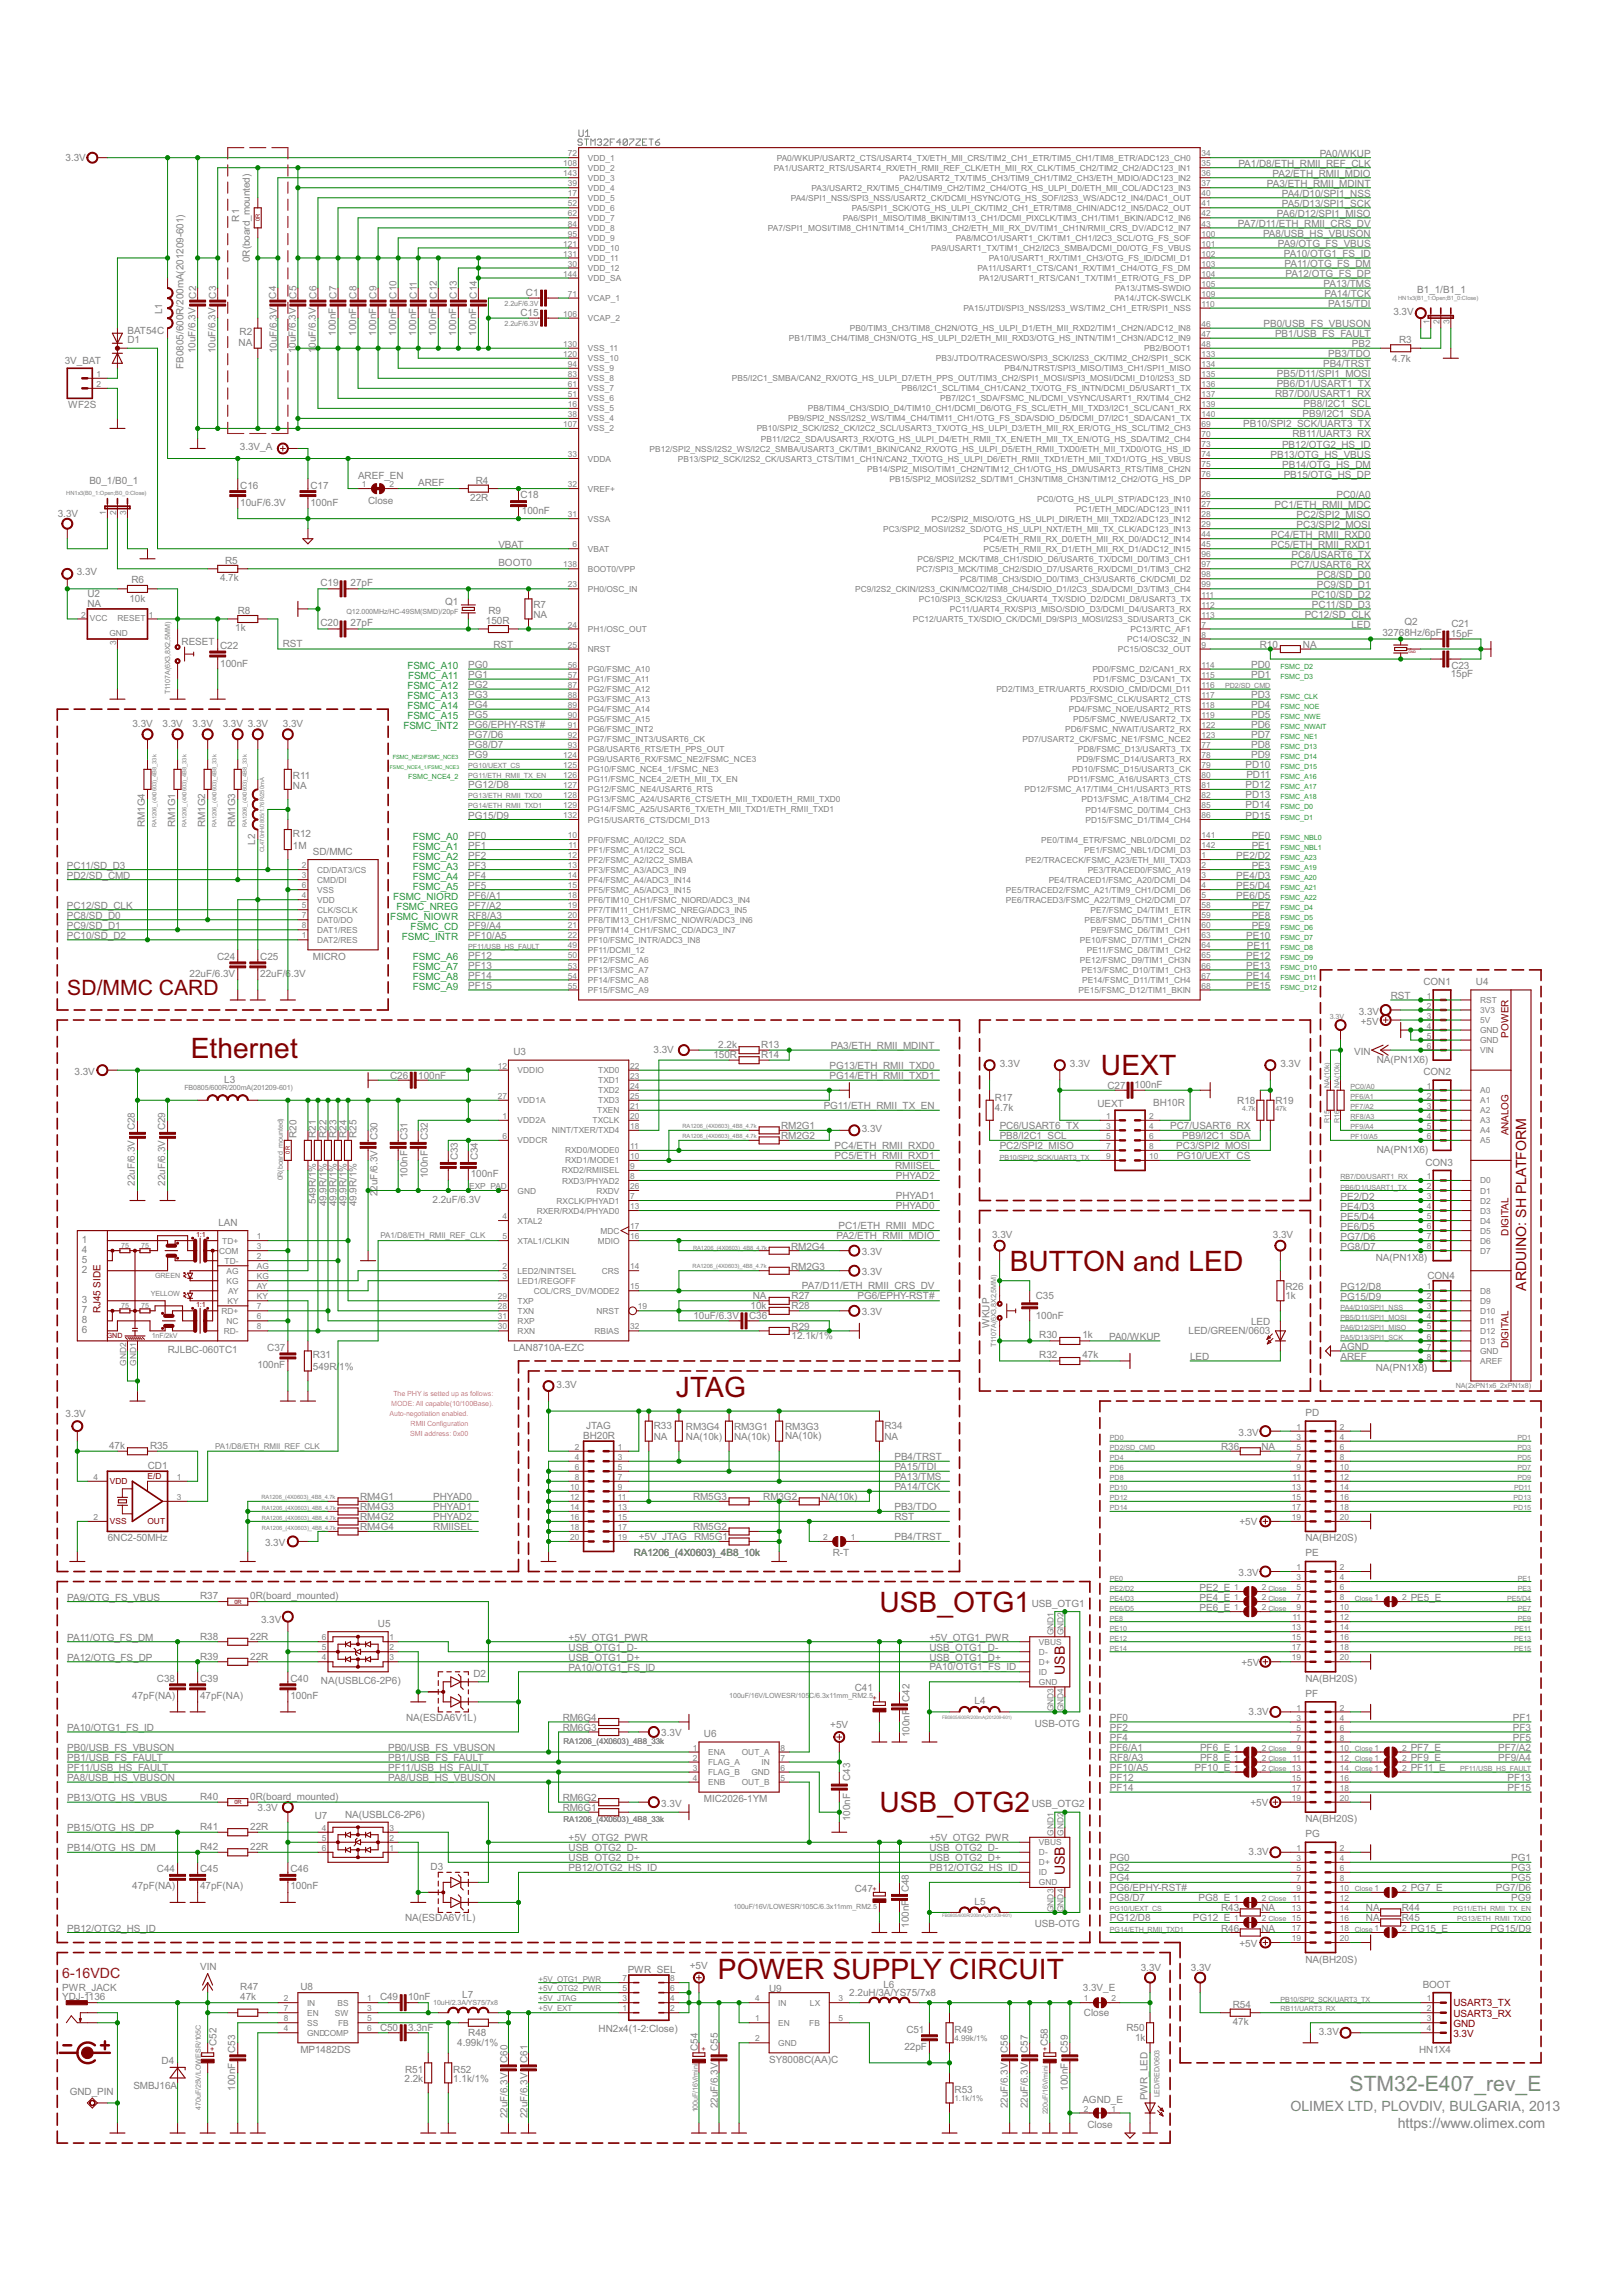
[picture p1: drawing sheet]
<svg xmlns="http://www.w3.org/2000/svg" width="250mm" height="350mm" viewBox="0 0 250 350" stroke-linecap="round" stroke-linejoin="round" font-family="sans-serif">
<defs><g id="words">
<g font-size="4.8" fill="#800000">
<text x="29.4" y="163">Ethernet</text>
<text x="169.7" y="165.7">UEXT</text>
<text x="155.6" y="195.8">BUTTON and LED</text>
<text x="104.2" y="215.3">JTAG</text>
<text x="135.5" y="248.4">USB_OTG1</text>
<text x="135.5" y="279.3">USB_OTG2</text>
<text x="110.6" y="304.9">POWER SUPPLY CIRCUIT</text>
</g>
<text font-size="3.6" fill="#800000" x="10.4" y="153.3">SD/MMC CARD</text>
<text font-size="3.6" fill="#808080" x="208" y="322.2">STM32-E407_rev_E</text>
<g font-size="2.4" fill="#800000">
<text x="235.2" y="198.9" transform="rotate(-90 235.2 198.9)">ARDUINO: SH PLATFORM</text>
<text x="164.1" y="258.1" transform="rotate(-90 164.1 258.1)">USB</text>
<text x="164.1" y="289" transform="rotate(-90 164.1 289)">USB</text>
</g>
<text font-size="2.4" fill="#f00" x="9.6" y="304.7">6-16VDC</text>
<g font-size="2.4" fill="#808080">
<text x="198.9" y="325.3">OLIMEX LTD, PLOVDIV, BULGARIA, 2013</text>
<text x="215.4" y="327.9">https://www.olimex.com</text>
</g>
<g font-size="1.7" fill="#808080">
<text x="10.1" y="24.8">3.3V</text>
<text x="190.8" y="25.7">PA1/D8/ETH_RMII_REF_CLK</text>
<text x="195.2" y="28.8">PA3/ETH_RMII_MDINT</text>
<text x="196.1" y="27.2">PA2/ETH_RMII_MDIO</text>
<text x="203.4" y="24.2">PA0/WKUP</text>
<text x="36.9" y="34.1" transform="rotate(-90 36.9 34.1)">R1</text>
<text x="190.8" y="35">PA7/D11/ETH_RMII_CRS_DV</text>
<text x="196.8" y="33.4">PA6/D12/SPI1_MISO</text>
<text x="197.5" y="31.9">PA5/D13/SPI1_SCK</text>
<text x="197.5" y="30.3">PA4/D10/SPI1_NSS</text>
<text x="38.5" y="40.4" transform="rotate(-90 38.5 40.4)">0R(board_mounted)</text>
<text x="194.7" y="36.5">PA8/USB_HS_VBUSON</text>
<text x="196.9" y="38.1">PA9/OTG_FS_VBUS</text>
<text x="197.8" y="39.6">PA10/OTG1_FS_ID</text>
<text x="198" y="41.1">PA11/OTG_FS_DM</text>
<text x="30.2" y="46" transform="rotate(-90 30.2 46)">C2</text>
<text x="33.3" y="46" transform="rotate(-90 33.3 46)">C3</text>
<text x="42.6" y="46" transform="rotate(-90 42.6 46)">C4</text>
<text x="45.7" y="46" transform="rotate(-90 45.7 46)">C5</text>
<text x="48.8" y="46" transform="rotate(-90 48.8 46)">C6</text>
<text x="51.9" y="46" transform="rotate(-90 51.9 46)">C7</text>
<text x="54.9" y="46" transform="rotate(-90 54.9 46)">C8</text>
<text x="58" y="46" transform="rotate(-90 58 46)">C9</text>
<text x="61.1" y="46" transform="rotate(-90 61.1 46)">C10</text>
<text x="64.2" y="46" transform="rotate(-90 64.2 46)">C11</text>
<text x="67.3" y="46" transform="rotate(-90 67.3 46)">C12</text>
<text x="70.4" y="46" transform="rotate(-90 70.4 46)">C13</text>
<text x="73.5" y="46" transform="rotate(-90 73.5 46)">C14</text>
<text x="81" y="45.6">C1</text>
<text x="198.1" y="42.7">PA12/OTG_FS_DP</text>
<text x="204" y="44.2">PA13/TMS</text>
<text x="204.1" y="45.8">PA14/TCK</text>
<text x="204.7" y="47.3">PA15/TDI</text>
<text x="218.4" y="45.2">B1_1/B1_1</text>
<text x="19.6" y="51.5">BAT54C</text>
<text x="19.6" y="52.9">D1</text>
<text x="25" y="48.4" transform="rotate(-90 25 48.4)">L1</text>
<text x="36.8" y="53.4">NA</text>
<text x="36.9" y="51.6">R2</text>
<text x="48.7" y="53.6" transform="rotate(-90 48.7 53.6)">0uF/6.3V</text>
<text x="51.8" y="51.7" transform="rotate(-90 51.8 51.7)">100nF</text>
<text x="54.9" y="51.7" transform="rotate(-90 54.9 51.7)">100nF</text>
<text x="58" y="51.7" transform="rotate(-90 58 51.7)">100nF</text>
<text x="61" y="51.7" transform="rotate(-90 61 51.7)">100nF</text>
<text x="64.1" y="51.7" transform="rotate(-90 64.1 51.7)">100nF</text>
<text x="67.2" y="51.7" transform="rotate(-90 67.2 51.7)">100nF</text>
<text x="70.3" y="51.7" transform="rotate(-90 70.3 51.7)">100nF</text>
<text x="73.4" y="51.7" transform="rotate(-90 73.4 51.7)">100nF</text>
<text x="80.2" y="48.6">C15</text>
<text x="194.7" y="50.4">PB0/USB_FS_VBUSON</text>
<text x="196.5" y="52">PB1/USB_FS_FAULT</text>
<text x="208.3" y="53.5">PB2</text>
<text x="214.7" y="48.6">3.3V</text>
<text x="215.6" y="52.9">R3</text>
<text x="10" y="56.1">3V_BAT</text>
<text x="28.3" y="56.8" transform="rotate(-90 28.3 56.8)">FB0805/600R/200mA(201209-601)</text>
<text x="30.1" y="54.4" transform="rotate(-90 30.1 54.4)">10uF/6.3V</text>
<text x="33.2" y="54.4" transform="rotate(-90 33.2 54.4)">10uF/6.3V</text>
<text x="42.7" y="54.4" transform="rotate(-90 42.7 54.4)">10uF/6.3V</text>
<text x="45.6" y="54.4" transform="rotate(-90 45.6 54.4)">10uF/6.3V</text>
<text x="48.7" y="54.4" transform="rotate(-90 48.7 54.4)">1</text>
<text x="196.7" y="59.7">PB6/D1/USART1_TX</text>
<text x="196.8" y="58.1">PB5/D11/SPI1_MOSI</text>
<text x="203.9" y="56.6">PB4/TRST</text>
<text x="204.7" y="55.1">PB3/TDO</text>
<text x="214.5" y="55.7">4.7k</text>
<text x="10.5" y="62.9">WF2S</text>
<text x="191.6" y="65.9">PB10/SPI2_SCK/UART3_TX</text>
<text x="196.5" y="61.2">RB7/D0/USART1_RX</text>
<text x="200.7" y="64.3">PB9/I2C1_SDA</text>
<text x="200.9" y="62.8">PB8/I2C1_SCL</text>
<text x="37" y="69.3">3.3V_A</text>
<text x="195.8" y="70.5">PB13/OTG_HS_VBUS</text>
<text x="197.6" y="69">PB12/OTG2_HS_ID</text>
<text x="199.2" y="67.4">RB11/UART3_RX</text>
<text x="13.8" y="74.6">B0_1/B0_1</text>
<text x="37" y="78">10uF/6.3V</text>
<text x="37" y="75.3">C16</text>
<text x="47.8" y="77.9">100nF</text>
<text x="47.8" y="75.3">C17</text>
<text x="55.2" y="73.7">AREF_EN</text>
<text x="56.7" y="77.6">Close</text>
<text x="64.4" y="74.9">AREF</text>
<text x="72.5" y="77.1">22R</text>
<text x="73.3" y="74.5">R4</text>
<text x="80.2" y="76.7">C18</text>
<text x="197.6" y="72">PB14/OTG_HS_DM</text>
<text x="197.8" y="73.6">PB15/OTG_HS_DP</text>
<text x="206" y="76.7">PC0/A0</text>
<text x="8.9" y="79.6">3.3V</text>
<text x="80.4" y="79.2">100nF</text>
<text x="195.8" y="82.9">PC4/ETH_RMII_RXD0</text>
<text x="196.4" y="78.2">PC1/ETH_RMII_MDC</text>
<text x="199.8" y="79.8">PC2/SPI2_MISO</text>
<text x="199.8" y="81.3">PC3/SPI2_MOSI</text>
<text x="11.8" y="88.7">3.3V</text>
<text x="20.3" y="89.9">R6</text>
<text x="33.9" y="89.6">4.7k</text>
<text x="34.7" y="86.9">R5</text>
<text x="76.8" y="87.3">BOOT0</text>
<text x="76.8" y="84.4">VBAT</text>
<text x="195.8" y="84.4">PC5/ETH_RMII_RXD1</text>
<text x="198.9" y="87.5">PC7/USART6_RX</text>
<text x="199" y="86">PC6/USART6_TX</text>
<text x="202.9" y="89">PC8/SD_D0</text>
<text x="13.5" y="93.5">NA</text>
<text x="13.5" y="92">U2</text>
<text x="20" y="92.8">10k</text>
<text x="36.6" y="94.6">R8</text>
<text x="49.4" y="90.4">C19</text>
<text x="54" y="90.4">27pF</text>
<text x="68.6" y="93.2">Q1</text>
<text x="75.3" y="94.6">R9</text>
<text x="82.2" y="95.3">NA</text>
<text x="82.2" y="93.8">R7</text>
<text x="201.1" y="95.2">PC12/SD_CLK</text>
<text x="202.1" y="92.1">PC10/SD_D2</text>
<text x="202.2" y="93.7">PC11/SD_D3</text>
<text x="202.9" y="90.6">PC9/SD_D1</text>
<text x="28" y="99.4">RESET</text>
<text x="33.9" y="100">C22</text>
<text x="36.3" y="97.2">1k</text>
<text x="43.6" y="99.6">RST</text>
<text x="49.4" y="96.5">C20</text>
<text x="54" y="96.5">27pF</text>
<text x="74.9" y="96.2">150R</text>
<text x="76" y="99.8">RST</text>
<text x="194.1" y="99.8">R10</text>
<text x="200.8" y="99.8">NA</text>
<text x="208.3" y="96.8">LED</text>
<text x="213.1" y="98">32768Hz/6pF</text>
<text x="216.5" y="96.4">Q2</text>
<text x="223.6" y="98.1">15pF</text>
<text x="223.7" y="96.7">C21</text>
<text x="33.9" y="102.7">100nF</text>
<text x="72.2" y="103">PG0</text>
<text x="72.2" y="104.5">PG1</text>
<text x="72.2" y="106">PG2</text>
<text x="72.2" y="107.6">PG3</text>
<text x="192.8" y="107.6">PD3</text>
<text x="192.8" y="104.5">PD1</text>
<text x="192.8" y="103">PD0</text>
<text x="223.6" y="104.3">15pF</text>
<text x="223.7" y="103">C23</text>
<text x="20.4" y="112">3.3V</text>
<text x="25" y="112">3.3V</text>
<text x="29.7" y="112">3.3V</text>
<text x="34.3" y="112">3.3V 3.3V</text>
<text x="43.6" y="112">3.3V</text>
<text x="72.2" y="109.1">PG4</text>
<text x="72.2" y="110.7">PG5</text>
<text x="72.2" y="112.2">PG6/EPHY-RST#</text>
<text x="72.2" y="113.8">PG7/D6</text>
<text x="192.8" y="109.1">PD4</text>
<text x="192.8" y="113.8">PD7</text>
<text x="192.8" y="110.7">PD5</text>
<text x="192.8" y="112.2">PD6</text>
<text x="72.2" y="116.9">PG9</text>
<text x="72.2" y="115.3">PG8/D7</text>
<text x="192" y="118.4">PD10</text>
<text x="192.1" y="119.9">PD11</text>
<text x="192.8" y="115.3">PD8</text>
<text x="192.8" y="116.9">PD9</text>
<text x="45.1" y="121.6">NA</text>
<text x="45.1" y="120">R11</text>
<text x="72.2" y="121.5">PG12/D8</text>
<text x="192" y="121.5">PD12</text>
<text x="192" y="123">PD13</text>
<text x="192" y="124.6">PD14</text>
<text x="22.3" y="127.4" transform="rotate(-90 22.3 127.4)">RM1G4</text>
<text x="27" y="127.4" transform="rotate(-90 27 127.4)">RM1G1</text>
<text x="31.6" y="127.4" transform="rotate(-90 31.6 127.4)">RM1G2</text>
<text x="36.3" y="127.4" transform="rotate(-90 36.3 127.4)">RM1G3</text>
<text x="39.3" y="130.1" transform="rotate(-90 39.3 130.1)">L2</text>
<text x="45.1" y="130.8">1M</text>
<text x="45.1" y="129">R12</text>
<text x="48.2" y="131.7">SD/MMC</text>
<text x="72.2" y="129.2">PF0</text>
<text x="72.2" y="130.8">PF1</text>
<text x="72.2" y="126.1">PG15/D9</text>
<text x="192" y="126.1">PD15</text>
<text x="192.9" y="129.2">PE0</text>
<text x="192.9" y="130.8">PE1</text>
<text x="10.3" y="133.9">PC11/SD_D3</text>
<text x="10.3" y="135.4">PD2/SD_CMD</text>
<text x="72.2" y="132.3">PF2</text>
<text x="72.2" y="133.9">PF3</text>
<text x="72.2" y="135.4">PF4</text>
<text x="72.2" y="136.9">PF5</text>
<text x="190.5" y="132.3">PE2/D2</text>
<text x="190.5" y="136.9">PE5/D4</text>
<text x="190.5" y="135.4">PE4/D3</text>
<text x="192.9" y="133.9">PE3</text>
<text x="10.3" y="140">PC12/SD_CLK</text>
<text x="10.3" y="143.1">PC9/SD_D1</text>
<text x="10.3" y="141.6">PC8/SD_D0</text>
<text x="72.2" y="138.5">PF6/A1</text>
<text x="72.2" y="140">PF7/A2</text>
<text x="72.2" y="143.1">PF9/A4</text>
<text x="72.2" y="141.6">RF8/A3</text>
<text x="190.5" y="138.5">PE6/D5</text>
<text x="192.9" y="140">PE7</text>
<text x="192.9" y="141.6">PE8</text>
<text x="192.9" y="143.1">PE9</text>
<text x="10.3" y="144.7">PC10/SD_D2</text>
<text x="33.5" y="147.9">C24</text>
<text x="40.1" y="147.9">C25</text>
<text x="48.2" y="147.9">MICRO</text>
<text x="72.2" y="144.7">PF10/A5</text>
<text x="72.2" y="147.8">PF12</text>
<text x="72.2" y="149.3">PF13</text>
<text x="192.1" y="144.7">PE10</text>
<text x="192.1" y="147.8">PE12</text>
<text x="192.1" y="149.3">PE13</text>
<text x="192.2" y="146.2">PE11</text>
<text x="29.2" y="150.5">22uF/6.3V</text>
<text x="40.1" y="150.5">22uF/6</text>
<text x="44.9" y="150.5">.3V</text>
<text x="72.2" y="150.9">PF14</text>
<text x="72.2" y="152.4">PF15</text>
<text x="192.1" y="150.9">PE14</text>
<text x="192.1" y="152.4">PE15</text>
<text x="214.3" y="153.9">RST</text>
<text x="219.4" y="151.8">CON1</text>
<text x="227.5" y="151.8">U4</text>
<text x="110.7" y="161.5">2.2k</text>
<text x="117.3" y="161.5">R13</text>
<text x="128" y="161.7">PA3/ETH_RMII_MDINT</text>
<text x="209.4" y="156.3">3.3V</text>
<text x="209.7" y="157.9">+5V</text>
<text x="11.5" y="165.6">3.3V</text>
<text x="34.6" y="166.8">L3</text>
<text x="60.1" y="166.2">C26</text>
<text x="64.4" y="166.2">100nF</text>
<text x="79.1" y="162.6">U3</text>
<text x="100.7" y="162.3">3.3V</text>
<text x="109.9" y="163.1">150R</text>
<text x="117.3" y="163.1">R14</text>
<text x="127.8" y="164.7">PG13/ETH_RMII_TXD0</text>
<text x="127.8" y="166.2">PG14/ETH_RMII_TXD1</text>
<text x="154.1" y="164.4">3.3V</text>
<text x="164.9" y="164.4">3.3V</text>
<text x="170.7" y="167.8">C27</text>
<text x="174.8" y="167.7">100nF</text>
<text x="197.3" y="164.4">3.3V</text>
<text x="208.7" y="162.5">VIN</text>
<text x="212.2" y="163.8">NA(PN1X6)</text>
<text x="219.4" y="165.7">CON2</text>
<text x="126.9" y="170.9">PG11/ETH_RMII_TX_EN</text>
<text x="153.3" y="171.2">4.7k</text>
<text x="153.3" y="169.7">R17</text>
<text x="169.1" y="170.6">UEXT</text>
<text x="177.7" y="170.5">BH10R</text>
<text x="190.7" y="170.1">R18</text>
<text x="196.5" y="170.1">R19</text>
<text x="20.8" y="174.2" transform="rotate(-90 20.8 174.2)">C28</text>
<text x="25.4" y="174.2" transform="rotate(-90 25.4 174.2)">C29</text>
<text x="45.7" y="175.3" transform="rotate(-90 45.7 175.3)">R20</text>
<text x="48.7" y="175.3" transform="rotate(-90 48.7 175.3)">R21</text>
<text x="50.3" y="175.3" transform="rotate(-90 50.3 175.3)">R22</text>
<text x="51.9" y="175.3" transform="rotate(-90 51.9 175.3)">R23</text>
<text x="53.4" y="175.3" transform="rotate(-90 53.4 175.3)">R24</text>
<text x="54.9" y="175.3" transform="rotate(-90 54.9 175.3)">R25</text>
<text x="58.2" y="175.7" transform="rotate(-90 58.2 175.7)">C30</text>
<text x="62.8" y="175.7" transform="rotate(-90 62.8 175.7)">C31</text>
<text x="65.9" y="175.7" transform="rotate(-90 65.9 175.7)">C32</text>
<text x="70.5" y="178.8" transform="rotate(-90 70.5 178.8)">C33</text>
<text x="73.6" y="178.8" transform="rotate(-90 73.6 178.8)">C34</text>
<text x="120.4" y="174">RM2G1</text>
<text x="120.4" y="175.6">RM2G2</text>
<text x="128.6" y="177">PC4/ETH_RMII_RXD0</text>
<text x="128.6" y="178.6">PC5/ETH_RMII_RXD1</text>
<text x="132.8" y="174.5">3.3V</text>
<text x="154.1" y="174">PC6/USART6_TX</text>
<text x="154.1" y="175.6">PB8/I2C1_SCL</text>
<text x="154.1" y="177.1">PC2/SPI2_MISO</text>
<text x="180.3" y="174">PC7/USART6_RX</text>
<text x="181.3" y="177.1">PC3/SPI2_MOSI</text>
<text x="181.3" y="178.7">PG10/UEXT_CS</text>
<text x="182.2" y="175.6">PB9/I2C1_SDA</text>
<text x="212.2" y="177.7">NA(PN1X6)</text>
<text x="219.7" y="179.7">CON3</text>
<text x="20.8" y="182.8" transform="rotate(-90 20.8 182.8)">22uF/6.3V</text>
<text x="25.4" y="182.8" transform="rotate(-90 25.4 182.8)">22uF/6.3V</text>
<text x="48.7" y="185.5" transform="rotate(-90 48.7 185.5)">549R/1%</text>
<text x="50.3" y="185.9" transform="rotate(-90 50.3 185.9)">49.9R/1%</text>
<text x="51.9" y="185.9" transform="rotate(-90 51.9 185.9)">49.9R/1%</text>
<text x="53.4" y="185.9" transform="rotate(-90 53.4 185.9)">49.9R/1%</text>
<text x="54.9" y="185.9" transform="rotate(-90 54.9 185.9)">49.9R/1%</text>
<text x="58.2" y="184.3" transform="rotate(-90 58.2 184.3)">22uF/6.3V</text>
<text x="62.8" y="181.6" transform="rotate(-90 62.8 181.6)">100nF</text>
<text x="65.9" y="181.6" transform="rotate(-90 65.9 181.6)">100nF</text>
<text x="66.7" y="185.3">2.2uF/6.3V</text>
<text x="72.6" y="181.4">100nF</text>
<text x="137.9" y="180.1">RMIISEL</text>
<text x="138" y="181.7">PHYAD2</text>
<text x="138" y="184.8">PHYAD1</text>
<text x="206.6" y="184.8">PE2/D2</text>
<text x="12.6" y="191.6">1</text>
<text x="33.7" y="188.9">LAN</text>
<text x="128.9" y="190.9">PA2/ETH_RMII_MDIO</text>
<text x="129.2" y="189.4">PC1/ETH_RMII_MDC</text>
<text x="138" y="186.3">PHYAD0</text>
<text x="152.9" y="190.8">3.3V</text>
<text x="196.2" y="190.8">3.3V</text>
<text x="206.6" y="187.9">PE5/D4</text>
<text x="206.6" y="189.5">PE6/D5</text>
<text x="206.6" y="186.4">PE4/D3</text>
<text x="206.6" y="191">PG7/D6</text>
<text x="12.6" y="193.1">4</text>
<text x="12.6" y="194.7">5</text>
<text x="12.6" y="196.2">2</text>
<text x="121.9" y="195.7">RM2G3</text>
<text x="121.9" y="192.6">RM2G4</text>
<text x="132.8" y="193.4">3.3V</text>
<text x="132.8" y="196.5">3.3V</text>
<text x="206.6" y="192.6">PG8/D7</text>
<text x="212" y="194.3">NA(PN1X8)</text>
<text x="220" y="197.1">CON4</text>
<text x="12.6" y="200.8">3</text>
<text x="12.6" y="202.4">7</text>
<text x="12.6" y="203.9">8</text>
<text x="106.9" y="203.3">10uF/6.3V</text>
<text x="115.4" y="203.3">C36</text>
<text x="115.7" y="201.8">10k</text>
<text x="116" y="200.2">NA</text>
<text x="122" y="200.2">R27</text>
<text x="122" y="201.8">R28</text>
<text x="123.6" y="198.7">PA7/D11/ETH_RMII_CRS_DV</text>
<text x="132.1" y="200.2">PG6/EPHY-RST#</text>
<text x="132.8" y="202.7">3.3V</text>
<text x="159.6" y="203.3">100nF</text>
<text x="159.6" y="200.2">C35</text>
<text x="198.1" y="200.1">1k</text>
<text x="198.1" y="198.8">R26</text>
<text x="206.6" y="198.8">PG12/D8</text>
<text x="206.6" y="200.3">PG15/D9</text>
<text x="12.6" y="205.5">6</text>
<text x="25.9" y="208.5">RJLBC-060TC1</text>
<text x="41.2" y="208.2">C37</text>
<text x="48.2" y="209.3">R31</text>
<text x="79.1" y="208.2">LAN8710A-EZC</text>
<text x="122" y="206.3">12.1k/1%</text>
<text x="122" y="204.9">R29</text>
<text x="152.5" y="204.6" transform="rotate(-90 152.5 204.6)">WKUP</text>
<text x="160.2" y="209.3">R32</text>
<text x="160.2" y="206.2">R30</text>
<text x="166.8" y="209.3">47k</text>
<text x="166.8" y="206.2">1k</text>
<text x="170.9" y="206.5">PA0/WKUP</text>
<text x="183.2" y="205.5">LED/GREEN/0603</text>
<text x="183.4" y="209.6">LED</text>
<text x="192.8" y="204.2">LED</text>
<text x="206.6" y="208">AGND</text>
<text x="206.6" y="209.6">AREF</text>
<text x="39.7" y="210.8">100nF</text>
<text x="48.2" y="211.2">549R/</text>
<text x="52.3" y="211.2">1%</text>
<text x="85.8" y="213.9">3.3V</text>
<text x="212" y="211.3">NA(PN1X8)</text>
<text x="10.1" y="218.4">3.3V</text>
<text x="89.9" y="221.7">BH20R</text>
<text x="90.3" y="220.2">JTAG</text>
<text x="100.8" y="221.9">NA</text>
<text x="100.8" y="220.2">R33</text>
<text x="105.7" y="221.9">NA(10k)</text>
<text x="105.7" y="220.4">RM3G4</text>
<text x="113.1" y="221.9">NA(10k)</text>
<text x="113.1" y="220.4">RM3G1</text>
<text x="121" y="221.8">NA(10k)</text>
<text x="121" y="220.4">RM3G3</text>
<text x="136.3" y="221.9">NA</text>
<text x="136.3" y="220.2">R34</text>
<text x="190.9" y="221.2">3.3V</text>
<text x="201.2" y="218.2">PD</text>
<text x="16.8" y="223.2">47k</text>
<text x="22.8" y="226.3">CD1</text>
<text x="23.1" y="223.2">R35</text>
<text x="137.8" y="226.6">PA15/TDI</text>
<text x="137.8" y="225">PB4/TRST</text>
<text x="188.2" y="223.5">R36</text>
<text x="194.4" y="223.5">NA</text>
<text x="55.5" y="231.2">RM4G1</text>
<text x="55.5" y="232.7">RM4G3</text>
<text x="66.8" y="231.1">PHYAD0</text>
<text x="66.8" y="232.7">PHYAD1</text>
<text x="106.8" y="231.2">RM5G3</text>
<text x="117.6" y="231.2">RM3G2</text>
<text x="126.6" y="231.2">NA(10k)</text>
<text x="137.8" y="229.7">PA14/TCK</text>
<text x="137.8" y="228.1">PA13/TMS</text>
<text x="137.8" y="232.7">PB3/TDO</text>
<text x="16.6" y="237.5">6NC2-50MHz</text>
<text x="40.8" y="238.2">3.3V</text>
<text x="55.5" y="234.3">RM4G2</text>
<text x="55.5" y="235.8">RM4G4</text>
<text x="66.8" y="235.8">RMIISEL</text>
<text x="66.8" y="234.2">PHYAD2</text>
<text x="97.7" y="239.9">RA1206_(4X0603)_4B8_10k</text>
<text x="98.4" y="237.3">+5V_JTAG RM5G1</text>
<text x="106.8" y="235.8">RM5G2</text>
<text x="128.3" y="239.8">R-T</text>
<text x="137.8" y="234.3">RST</text>
<text x="137.8" y="237.4">PB4/TRST</text>
<text x="191" y="235">+5V</text>
<text x="201.2" y="237.5">NA(BH20S)</text>
<text x="201.2" y="239.9">PE</text>
<text x="184.9" y="245.1">PE2_E</text>
<text x="190.9" y="242.9">3.3V</text>
<text x="10.4" y="246.7">PA9/OTG_FS_VBUS</text>
<text x="30.8" y="246.4">R37</text>
<text x="38.6" y="246.4">0R(board_mounted)</text>
<text x="40.2" y="250.1">3.3V</text>
<text x="58.3" y="250.7">U5</text>
<text x="159" y="247.6">USB_OTG1</text>
<text x="184.9" y="246.7">PE4_E</text>
<text x="184.9" y="248.2">PE6_E</text>
<text x="217.4" y="246.7">PE5_E</text>
<text x="10.4" y="252.8">PA11/OTG_FS_DM</text>
<text x="10.4" y="255.9">PA12/OTG_FS_DP</text>
<text x="30.8" y="252.7">R38</text>
<text x="30.8" y="255.8">R39</text>
<text x="38.6" y="252.7">22R</text>
<text x="38.6" y="255.8">22R</text>
<text x="87.6" y="257.5">PA10/OTG1_FS_ID</text>
<text x="87.6" y="254.4">USB_OTG1_D-</text>
<text x="87.6" y="255.9">USB_OTG1_D+</text>
<text x="87.6" y="252.8">+5V_OTG1_PWR</text>
<text x="143.2" y="257.3">PA10/OTG1_FS_ID</text>
<text x="143.2" y="254.4">USB_OTG1_D-</text>
<text x="143.2" y="255.9">USB_OTG1_D+</text>
<text x="143.2" y="252.8">+5V_OTG1_PWR</text>
<text x="191.3" y="256.8">+5V</text>
<text x="20.4" y="261.8">47pF(NA)</text>
<text x="24.2" y="259.2">C38</text>
<text x="30.8" y="261.8">47pF(NA)</text>
<text x="30.8" y="259.2">C39</text>
<text x="44.7" y="261.8">100nF</text>
<text x="44.7" y="259.2">C40</text>
<text x="49.5" y="259.5">NA(USBLC6-2P6)</text>
<text x="72.9" y="258.4">D2</text>
<text x="131.7" y="260.5">C41</text>
<text x="150.2" y="262.6">L4</text>
<text x="201.2" y="259.2">NA(BH20S)</text>
<text x="201.2" y="261.5">PF</text>
<text x="10.4" y="266.7">PA10/OTG1_FS_ID</text>
<text x="10.4" y="269.8">PB0/USB_FS_VBUSON</text>
<text x="59.8" y="269.8">PB0/USB_FS_VBUSON</text>
<text x="62.6" y="265.2">NA(ESDA6V1L)</text>
<text x="86.7" y="266.7">RM6G3</text>
<text x="86.7" y="265.2">RM6G4</text>
<text x="101.9" y="267.6">3.3V</text>
<text x="108.5" y="267.7">U6</text>
<text x="127.9" y="266.4">+5V</text>
<text x="140.2" y="267.7" transform="rotate(-90 140.2 267.7)">100nF C42</text>
<text x="159.5" y="266.1">USB-OTG</text>
<text x="171.1" y="265.2">PF0</text>
<text x="171.1" y="266.7">PF2</text>
<text x="171.1" y="268.3">PF4</text>
<text x="171.1" y="269.8">PF6/A1</text>
<text x="184.9" y="269.8">PF6_E</text>
<text x="192.4" y="264.3">3.3V</text>
<text x="217.4" y="269.8">PF7_E</text>
<text x="230.9" y="269.8">PF7/A2</text>
<text x="233.2" y="265.2">PF1</text>
<text x="233.2" y="266.7">PF3</text>
<text x="233.2" y="268.3">PF5</text>
<text x="10.4" y="272.9">PF11/USB_HS_FAULT</text>
<text x="10.4" y="274.5">PA8/USB_HS_VBUSON</text>
<text x="10.4" y="271.4">PB1/USB_FS_FAULT</text>
<text x="59.8" y="272.9">PF11/USB_HS_FAULT</text>
<text x="59.8" y="274.5">PA8/USB_HS_VBUSON</text>
<text x="59.8" y="271.4">PB1/USB_FS_FAULT</text>
<text x="131" y="274.5" transform="rotate(-90 131 274.5)">C43</text>
<text x="171.1" y="272.9">PF10/A5</text>
<text x="171.1" y="274.5">PF12</text>
<text x="171.1" y="271.4">RF8/A3</text>
<text x="184.1" y="272.9">PF10_E</text>
<text x="184.9" y="271.4">PF8_E</text>
<text x="217.4" y="271.4">PF9_E</text>
<text x="217.4" y="272.9">PF11_E</text>
<text x="230.9" y="271.4">PF9/A4</text>
<text x="232.3" y="274.5">PF13</text>
<text x="10.4" y="277.6">PB13/OTG_HS_VBUS</text>
<text x="30.8" y="277.3">R40</text>
<text x="38.6" y="277.3">0R(board_mounted)</text>
<text x="39.7" y="279">3.3V</text>
<text x="48.5" y="280.3">U7</text>
<text x="53.2" y="280.2">NA(USBLC6-2P6)</text>
<text x="86.7" y="279.1">RM6G1</text>
<text x="86.7" y="277.6">RM6G2</text>
<text x="101.9" y="278.4">3.3V</text>
<text x="108.5" y="277.7">MIC2026-1YM</text>
<text x="131" y="280.6" transform="rotate(-90 131 280.6)">100nF</text>
<text x="159" y="278.5">USB_OTG2</text>
<text x="171.1" y="276">PF14</text>
<text x="192.7" y="278.2">+5V</text>
<text x="201.2" y="280.8">NA(BH20S)</text>
<text x="232.3" y="276">PF15</text>
<text x="10.4" y="282.2">PB15/OTG_HS_DP</text>
<text x="10.4" y="285.3">PB14/OTG_HS_DM</text>
<text x="30.8" y="282">R41</text>
<text x="30.8" y="285.1">R42</text>
<text x="38.6" y="282">22R</text>
<text x="38.6" y="285.1">22R</text>
<text x="87.6" y="285.3">USB_OTG2_D-</text>
<text x="87.6" y="286.8">USB_OTG2_D+</text>
<text x="87.6" y="283.7">+5V_OTG2_PWR</text>
<text x="143.2" y="285.3">USB_OTG2_D-</text>
<text x="143.2" y="286.8">USB_OTG2_D+</text>
<text x="143.2" y="283.7">+5V_OTG2_PWR</text>
<text x="171.1" y="286.8">PG0</text>
<text x="192.4" y="285.8">3.3V</text>
<text x="201.2" y="283.1">PG</text>
<text x="232.9" y="286.8">PG1</text>
<text x="20.4" y="291.1">47pF(NA)</text>
<text x="24.2" y="288.5">C44</text>
<text x="30.8" y="291.1">47pF(NA)</text>
<text x="30.8" y="288.5">C45</text>
<text x="44.7" y="291.1">100nF</text>
<text x="44.7" y="288.5">C46</text>
<text x="66.4" y="288.2">D3</text>
<text x="87.6" y="288.4">PB12/OTG2_HS_ID</text>
<text x="131.7" y="291.6">C47</text>
<text x="143.2" y="288.4">PB12/OTG2_HS_ID</text>
<text x="150.2" y="293.5">L5</text>
<text x="171.1" y="288.4">PG2</text>
<text x="171.1" y="289.9">PG4</text>
<text x="171.1" y="291.5">PG6/EPHY-RST#</text>
<text x="171.1" y="293">PG8/D7</text>
<text x="184.7" y="293">PG8_E</text>
<text x="217.4" y="291.5">PG7_E</text>
<text x="230.5" y="291.5">PG7/D6</text>
<text x="232.9" y="288.4">PG3</text>
<text x="232.9" y="289.9">PG5</text>
<text x="232.9" y="293">PG9</text>
<text x="10.4" y="297.6">PB12/OTG2_HS_ID</text>
<text x="62.4" y="296.1">NA(ESDA6V1L)</text>
<text x="140.1" y="297.1" transform="rotate(-90 140.1 297.1)">100nF C48</text>
<text x="159.5" y="297">USB-OTG</text>
<text x="171.1" y="296.1">PG12/D8</text>
<text x="183.8" y="296.1">PG12_E</text>
<text x="188.2" y="297.6">R46</text>
<text x="188.2" y="294.5">R43</text>
<text x="194.4" y="297.6">NA</text>
<text x="194.4" y="294.5">NA</text>
<text x="210.5" y="296.1">NA</text>
<text x="210.5" y="294.5">NA</text>
<text x="216" y="296.1">R45</text>
<text x="216" y="294.5">R44</text>
<text x="217.4" y="297.6">PG15_E</text>
<text x="229.7" y="297.6">PG15/D9</text>
<text x="30.8" y="303.6">VIN</text>
<text x="96.7" y="304">PWR_SEL</text>
<text x="106.3" y="303.4">+5V</text>
<text x="175.8" y="303.7">3.3V</text>
<text x="183.5" y="303.7">3.3V</text>
<text x="191" y="300">+5V</text>
<text x="201.2" y="302.4">NA(BH20S)</text>
<text x="9.6" y="308.1">YDJ-1136</text>
<text x="9.6" y="306.8">PWR_JACK</text>
<text x="37" y="308.2">47k</text>
<text x="37" y="306.7">R47</text>
<text x="46.3" y="306.7">U8</text>
<text x="58.6" y="308.2">C49</text>
<text x="62.9" y="308.2">10nF</text>
<text x="71.2" y="307.8">L7</text>
<text x="118.5" y="306.9">U9</text>
<text x="130.9" y="307.5">2.2uH/3A/YS75/7x8</text>
<text x="136.1" y="306.3">L6</text>
<text x="166.9" y="306.8">3.3V_E</text>
<text x="167" y="310.6">Close</text>
<text x="190" y="309.4">R54</text>
<text x="219.2" y="306.3">BOOT</text>
<text x="33.4" y="315.3" transform="rotate(-90 33.4 315.3)">C52</text>
<text x="36.3" y="316.3" transform="rotate(-90 36.3 316.3)">C53</text>
<text x="46.3" y="316.3">MP1482DS</text>
<text x="58.6" y="313">C50</text>
<text x="62.9" y="313">3.3nF</text>
<text x="70.5" y="315.3">4.99k/1%</text>
<text x="72.2" y="313.8">R48</text>
<text x="78.2" y="317.9" transform="rotate(-90 78.2 317.9)">C60</text>
<text x="81.3" y="317.9" transform="rotate(-90 81.3 317.9)">C61</text>
<text x="92.3" y="313.2">HN2x4(1-2:Close)</text>
<text x="107.6" y="316" transform="rotate(-90 107.6 316)">C54</text>
<text x="110.6" y="316" transform="rotate(-90 110.6 316)">C55</text>
<text x="118.5" y="317.9">SY8008C(AA)C</text>
<text x="139.4" y="315.9">22pF</text>
<text x="139.7" y="313.2">C51</text>
<text x="147.1" y="313.2">R49</text>
<text x="155.3" y="316.3" transform="rotate(-90 155.3 316.3)">C56</text>
<text x="158.4" y="316.3" transform="rotate(-90 158.4 316.3)">C57</text>
<text x="161.5" y="315.3" transform="rotate(-90 161.5 315.3)">C58</text>
<text x="164.6" y="316.3" transform="rotate(-90 164.6 316.3)">C59</text>
<text x="173.6" y="313">R50</text>
<text x="174.9" y="314.6">1k</text>
<text x="190" y="312">47k</text>
<text x="203.2" y="313.6">3.3V</text>
<text x="218.7" y="316.3">HN1X4</text>
<text x="10.8" y="322.9">GND_PIN</text>
<text x="20.6" y="321.9">SMBJ16A</text>
<text x="24.9" y="318.1">D4</text>
<text x="36.3" y="322.2" transform="rotate(-90 36.3 322.2)">100nF</text>
<text x="62.3" y="320.9">2.2k</text>
<text x="62.4" y="319.4">R51</text>
<text x="69.9" y="320.9">1.1k/1%</text>
<text x="69.9" y="319.4">R52</text>
<text x="147.1" y="322.5">R53</text>
<text x="164.6" y="322.2" transform="rotate(-90 164.6 322.2)">100nF</text>
<text x="176.9" y="323.7" transform="rotate(-90 176.9 323.7)">PWR_LED</text>
<text x="78.2" y="326.5" transform="rotate(-90 78.2 326.5)">22uF/6.3V</text>
<text x="81.3" y="326.5" transform="rotate(-90 81.3 326.5)">22uF/6.3V</text>
<text x="110.6" y="324.9" transform="rotate(-90 110.6 324.9)">22uF/6.3V</text>
<text x="155.3" y="324.9" transform="rotate(-90 155.3 324.9)">22uF/6.3V</text>
<text x="158.4" y="324.9" transform="rotate(-90 158.4 324.9)">22uF/6.3V</text>
<text x="166.8" y="324.1">AGND_E</text>
<text x="167.6" y="327.9">Close</text>
</g>
<g font-size="1.7" fill="#008080">
<text x="62.8" y="103.1">FSMC_A10</text>
<text x="62.8" y="106.2">FSMC_A12</text>
<text x="62.8" y="107.7">FSMC_A13</text>
<text x="62.9" y="104.7">FSMC_A11</text>
<text x="62.2" y="112.4">FSMC_INT2</text>
<text x="62.8" y="109.3">FSMC_A14</text>
<text x="62.8" y="110.8">FSMC_A15</text>
<text x="63.6" y="129.4">FSMC_A0</text>
<text x="63.6" y="130.9">FSMC_A1</text>
<text x="63.6" y="132.5">FSMC_A2</text>
<text x="63.6" y="134">FSMC_A3</text>
<text x="63.6" y="135.6">FSMC_A4</text>
<text x="63.6" y="137.1">FSMC_A5</text>
<text x="60.2" y="141.7">FSMC_NIOWR</text>
<text x="60.6" y="138.6">FSMC_NIORD</text>
<text x="61.1" y="140.2">FSMC_NREG</text>
<text x="63.3" y="143.3">FSMC_CD</text>
<text x="61.9" y="144.8">FSMC_INTR</text>
<text x="63.6" y="147.9">FSMC_A6</text>
<text x="63.6" y="149.5">FSMC_A7</text>
<text x="63.6" y="151">FSMC_A8</text>
<text x="63.6" y="152.6">FSMC_A9</text>
</g>
<g font-size="1.7" fill="#800000">
<text x="232.5" y="159.9" transform="rotate(-90 232.5 159.9)">POWER</text>
<text x="232.5" y="175" transform="rotate(-90 232.5 175)">ANALOG</text>
<text x="232.5" y="190.4" transform="rotate(-90 232.5 190.4)">DIGITAL</text>
<text x="15.5" y="202.4" transform="rotate(-90 15.5 202.4)">RJ45 SIDE</text>
<text x="232.5" y="207.8" transform="rotate(-90 232.5 207.8)">DIGITAL</text>
<text x="224" y="309.1">USART3_TX</text>
<text x="224" y="310.8">USART3_RX</text>
<text x="224" y="312.4">GND</text>
<text x="224" y="313.9">3.3V</text>
</g>
<g font-size="1.4" fill="#808080">
<text x="86.8" y="25.6">108</text>
<text x="86.8" y="27.2">143</text>
<text x="87.5" y="28.7">39</text>
<text x="87.5" y="24.1">72</text>
<text x="90.6" y="29.4">VDD_4</text>
<text x="90.6" y="24.8">VDD_1</text>
<text x="90.6" y="26.3">VDD_2</text>
<text x="90.6" y="27.9">VDD_3</text>
<text x="119.3" y="26.3">PA1/USART2_RTS/USART4_RX/ETH_RMII_REF_CLK/ETH_MII_RX_CLK/TIM5_CH2/TIM2_CH2/ADC123_IN1</text>
<text x="119.7" y="24.8">PA0/WKUP/USART2_CTS/USART4_TX/ETH_MII_CRS/TIM2_CH1_ETR/TIM5_CH1/TIM8_ETR/ADC123_CH0</text>
<text x="125.1" y="29.4">PA3/USART2_RX/TIM5_CH4/TIM9_CH2/TIM2_CH4/OTG_HS_ULPI_D0/ETH_MII_COL/ADC123_IN3</text>
<text x="138.6" y="27.9">PA2/USART2_TX/TIM5_CH3/TIM9_CH1/TIM2_CH3/ETH_MDIO/ADC123_IN2</text>
<text x="185.2" y="24.1">34</text>
<text x="185.2" y="25.6">35</text>
<text x="185.2" y="27.2">36</text>
<text x="185.2" y="28.7">37</text>
<text x="87.5" y="30.3">17</text>
<text x="87.5" y="31.8">52</text>
<text x="87.5" y="33.4">62</text>
<text x="87.5" y="34.9">84</text>
<text x="90.6" y="30.9">VDD_5</text>
<text x="90.6" y="32.5">VDD_6</text>
<text x="90.6" y="34">VDD_7</text>
<text x="90.6" y="35.6">VDD_8</text>
<text x="118.3" y="35.6">PA7/SPI1_MOSI/TIM8_CH1N/TIM14_CH1/TIM3_CH2/ETH_MII_RX_DV/TIM1_CH1N/RMII_CRS_DV/ADC12_IN7</text>
<text x="121.9" y="31">PA4/SPI1_NSS/SPI3_NSS/USART2_CK/DCMI_HSYNC/OTG_HS_SOF/I2S3_WS/ADC12_IN4/DAC1_OUT</text>
<text x="129.9" y="34">PA6/SPI1_MISO/TIM8_BKIN/TIM13_CH1/DCMI_PIXCLK/TIM3_CH1/TIM1_BKIN/ADC12_IN6</text>
<text x="131.3" y="32.5">PA5/SPI1_SCK/OTG_HS_ULPI_CK/TIM2_CH1_ETR/TIM8_CHIN/ADC12_IN5/DAC2_OUT</text>
<text x="185.2" y="30.3">40</text>
<text x="185.2" y="31.8">41</text>
<text x="185.2" y="33.4">42</text>
<text x="185.2" y="34.9">43</text>
<text x="86.8" y="38">121</text>
<text x="86.8" y="39.5">131</text>
<text x="87.5" y="41.1">30</text>
<text x="87.5" y="36.4">95</text>
<text x="90.6" y="41.8">VDD_12</text>
<text x="90.6" y="37.1">VDD_9</text>
<text x="90.6" y="38.7">VDD_10</text>
<text x="90.6" y="40.2">VDD_11</text>
<text x="143.5" y="38.7">PA9/USART1_TX/TIM1_CH2/I2C3_SMBA/DCMI_D0/OTG_FS_VBUS</text>
<text x="147.3" y="37.1">PA8/MCO1/USART1_CK/TIM1_CH1/I2C3_SCL/OTG_FS_SOF</text>
<text x="150.6" y="41.8">PA11/USART1_CTS/CAN1_RX/TIM1_CH4/OTG_FS_DM</text>
<text x="152.4" y="40.2">PA10/USART1_RX/TIM1_CH3/OTG_FS_ID/DCMI_D1</text>
<text x="185.2" y="36.4">100</text>
<text x="185.2" y="38">101</text>
<text x="185.2" y="39.5">102</text>
<text x="185.2" y="41.1">103</text>
<text x="86.8" y="42.6">144</text>
<text x="87.5" y="45.7">71</text>
<text x="90.6" y="46.4">VCAP_1</text>
<text x="90.6" y="43.3">VDD_SA</text>
<text x="148.5" y="47.9">PA15/JTDI/SPI3_NSS/I2S3_WS/TIM2_CH1_ETR/SPI1_NSS</text>
<text x="150.9" y="43.3">PA12/USART1_RTS/CAN1_TX/TIM1_ETR/OTG_FS_DP</text>
<text x="171.8" y="46.4">PA14/JTCK-SWCLK</text>
<text x="171.9" y="44.9">PA13/JTMS-SWDIO</text>
<text x="185.2" y="42.6">104</text>
<text x="185.2" y="44.2">105</text>
<text x="185.2" y="45.7">109</text>
<text x="185.2" y="47.3">110</text>
<text x="86.8" y="48.8">106</text>
<text x="86.8" y="53.4">130</text>
<text x="90.6" y="49.5">VCAP_2</text>
<text x="121.6" y="52.6">PB1/TIM3_CH4/TIM8_CH3N/OTG_HS_ULPI_D2/ETH_MII_RXD3/OTG_HS_INTN/TIM1_CH3N/ADC12_IN9</text>
<text x="131" y="51">PB0/TIM3_CH3/TIM8_CH2N/OTG_HS_ULPI_D1/ETH_MII_RXD2/TIM1_CH2N/ADC12_IN8</text>
<text x="185.2" y="50.4">46</text>
<text x="185.2" y="51.9">47</text>
<text x="185.2" y="53.4">48</text>
<text x="220.3" y="50" transform="rotate(-90 220.3 50)">1</text>
<text x="221.8" y="50" transform="rotate(-90 221.8 50)">2</text>
<text x="223.4" y="50" transform="rotate(-90 223.4 50)">3</text>
<text x="14.9" y="58.1">1</text>
<text x="14.9" y="59.6">2</text>
<text x="86.8" y="55">120</text>
<text x="87.5" y="59.6">61</text>
<text x="87.5" y="58.1">83</text>
<text x="87.5" y="56.5">94</text>
<text x="90.6" y="58.8">VSS_8</text>
<text x="90.6" y="57.2">VSS_9</text>
<text x="90.6" y="55.7">VSS_10</text>
<text x="90.6" y="54.1">VSS_11</text>
<text x="112.8" y="58.8">PB5/I2C1_SMBA/CAN2_RX/OTG_HS_ULPI_D7/ETH_PPS_OUT/TIM3_CH2/SPI1_MOSI/SPI3_MOSI/DCMI_D10/I2S3_SD</text>
<text x="144.2" y="55.7">PB3/JTDO/TRACESWO/SPI3_SCK/I2S3_CK/TIM2_CH2/SPI1_SCK</text>
<text x="154.8" y="57.2">PB4/NJTRST/SPI3_MISO/TIM3_CH1/SPI1_MISO</text>
<text x="176.3" y="54.1">PB2/BOOT1</text>
<text x="185.2" y="55">133</text>
<text x="185.2" y="56.5">134</text>
<text x="185.2" y="58.1">135</text>
<text x="185.2" y="59.6">136</text>
<text x="86.8" y="65.8">107</text>
<text x="87.5" y="62.7">16</text>
<text x="87.5" y="64.3">38</text>
<text x="87.5" y="61.2">51</text>
<text x="90.6" y="63.4">VSS_5</text>
<text x="90.6" y="64.9">VSS_4</text>
<text x="90.6" y="61.9">VSS_6</text>
<text x="90.6" y="60.3">VSS_7</text>
<text x="121.5" y="64.9">PB9/SPI2_NSS/I2S2_WS/TIM4_CH4/TIM11_CH1/OTG_FS_SDA/SDIO_D5/DCMI_D7/I2C1_SDA/CAN1_TX</text>
<text x="124.5" y="63.4">PB8/TIM4_CH3/SDIO_D4/TIM10_CH1/DCMI_D6/OTG_FS_SCL/ETH_MII_TXD3/I2C1_SCL/CAN1_RX</text>
<text x="138.9" y="60.3">PB6/I2C1_SCL/TIM4_CH1/CAN2_TX/OTG_FS_INTN/DCMI_D5/USART1_TX</text>
<text x="144.9" y="61.9">PB7/I2C1_SDA/FSMC_NL/DCMI_VSYNC/USART1_RX/TIM4_CH2</text>
<text x="185.2" y="65.8">69</text>
<text x="185.2" y="61.2">137</text>
<text x="185.2" y="62.7">139</text>
<text x="185.2" y="64.3">140</text>
<text x="87.5" y="70.4">33</text>
<text x="90.6" y="71.1">VDDA</text>
<text x="90.6" y="66.5">VSS_2</text>
<text x="100.1" y="69.6">PB12/SPI2_NSS/I2S2_WS/I2C2_SMBA/USART3_CK/TIM1_BKIN/CAN2_RX/OTG_HS_ULPI_D5/ETH_RMII_TXD0/ETH_MII_TXD0/OTG_HS_ID</text>
<text x="104.5" y="71.1">PB13/SPI2_SCK/I2S2_CK/USART3_CTS/TIM1_CH1N/CAN2_TX/OTG_HS_ULPI_D6/ETH_RMII_TXD1/ETH_MII_TXD1/OTG_HS_VBUS</text>
<text x="116.6" y="66.5">PB10/SPI2_SCK/I2S2_CK/I2C2_SCL/USART3_TX/OTG_HS_ULPI_D3/ETH_MII_RX_ER/OTG_HS_SCL/TIM2_CH3</text>
<text x="117.2" y="68">PB11/I2C2_SDA/USART3_RX/OTG_HS_ULPI_D4/ETH_RMII_TX_EN/ETH_MII_TX_EN/OTG_HS_SDA/TIM2_CH4</text>
<text x="185.2" y="67.4">70</text>
<text x="185.2" y="68.9">73</text>
<text x="185.2" y="70.4">74</text>
<text x="185.2" y="72">75</text>
<text x="55.8" y="75.1">1</text>
<text x="60" y="75.1">2</text>
<text x="87.5" y="75.1">32</text>
<text x="90.6" y="75.8">VREF+</text>
<text x="133.7" y="72.7">PB14/SPI2_MISO/TIM1_CH2N/TIM12_CH1/OTG_HS_DM/USART3_RTS/TIM8_CH2N</text>
<text x="137.1" y="74.2">PB15/SPI2_MOSI/I2S2_SD/TIM1_CH3N/TIM8_CH3N/TIM12_CH2/OTG_HS_DP</text>
<text x="159.8" y="77.3">PC0/OTG_HS_ULPI_STP/ADC123_IN10</text>
<text x="185.2" y="76.6">26</text>
<text x="185.2" y="73.5">76</text>
<text x="16.3" y="79.3" transform="rotate(-90 16.3 79.3)">1</text>
<text x="17.9" y="79.3" transform="rotate(-90 17.9 79.3)">2</text>
<text x="19.4" y="79.3" transform="rotate(-90 19.4 79.3)">3</text>
<text x="87.5" y="79.7">31</text>
<text x="90.6" y="80.4">VSSA</text>
<text x="136.1" y="81.9">PC3/SPI2_MOSI/I2S2_SD/OTG_HS_ULPI_NXT/ETH_MII_TX_CLK/ADC123_IN13</text>
<text x="143.6" y="80.4">PC2/SPI2_MISO/OTG_HS_ULPI_DIR/ETH_MII_TXD2/ADC123_IN12</text>
<text x="151.6" y="83.5">PC4/ETH_RMII_RX_D0/ETH_MII_RX_D0/ADC12_IN14</text>
<text x="165.8" y="78.9">PC1/ETH_MDC/ADC123_IN11</text>
<text x="185.2" y="78.2">27</text>
<text x="185.2" y="79.7">28</text>
<text x="185.2" y="81.3">29</text>
<text x="185.2" y="82.8">44</text>
<text x="86.8" y="87.4">138</text>
<text x="88.2" y="84.3">6</text>
<text x="90.6" y="85">VBAT</text>
<text x="90.6" y="88.1">BOOT0/VPP</text>
<text x="141.2" y="88.1">PC7/SPI3_MCK/TIM8_CH2/SDIO_D7/USART6_RX/DCMI_D1/TIM3_CH2</text>
<text x="141.4" y="86.6">PC6/SPI2_MCK/TIM8_CH1/SDIO_D6/USART6_TX/DCMI_D0/TIM3_CH1</text>
<text x="148" y="89.7">PC8/TIM8_CH3/SDIO_D0/TIM3_CH3/USART6_CK/DCMI_D2</text>
<text x="151.6" y="85">PC5/ETH_RMII_RX_D1/ETH_MII_RX_D1/ADC12_IN15</text>
<text x="185.2" y="84.3">45</text>
<text x="185.2" y="85.9">96</text>
<text x="185.2" y="87.4">97</text>
<text x="185.2" y="89">98</text>
<text x="12.5" y="95.2">2</text>
<text x="13.8" y="95.8">VCC</text>
<text x="18.1" y="95.8">RESET</text>
<text x="22.9" y="95.2">1</text>
<text x="87.5" y="90.5">23</text>
<text x="90.6" y="91.2">PH0/OSC_IN</text>
<text x="131.8" y="91.2">PC9/I2S2_CKIN/I2S3_CKIN/MCO2/TIM8_CH4/SDIO_D1/I2C3_SDA/DCMI_D3/TIM3_CH4</text>
<text x="140.7" y="95.8">PC12/UART5_TX/SDIO_CK/DCMI_D9/SPI3_MOSI/I2S3_SD/USART3_CK</text>
<text x="141.6" y="92.8">PC10/SPI3_SCK/I2S3_CK/UART4_TX/SDIO_D2/DCMI_D8/USART3_TX</text>
<text x="146.4" y="94.3">PC11/UART4_RX/SPI3_MISO/SDIO_D3/DCMI_D4/USART3_RX</text>
<text x="185.2" y="90.5">99</text>
<text x="185.2" y="92.1">111</text>
<text x="185.2" y="93.6">112</text>
<text x="185.2" y="95.2">113</text>
<text x="16.9" y="98">GND</text>
<text x="17.9" y="99.4" transform="rotate(-90 17.9 99.4)">3</text>
<text x="87.5" y="96.7">24</text>
<text x="87.5" y="99.8">25</text>
<text x="90.6" y="97.4">PH1/OSC_OUT</text>
<text x="90.6" y="100.5">NRST</text>
<text x="172.3" y="100.5">PC15/OSC32_OUT</text>
<text x="173.7" y="98.9">PC14/OSC32_IN</text>
<text x="174.2" y="97.4">PC13/RTC_AF1</text>
<text x="185.2" y="96.7">7</text>
<text x="185.2" y="98.3">8</text>
<text x="185.2" y="99.8">9</text>
<text x="87.5" y="102.9">56</text>
<text x="87.5" y="104.4">57</text>
<text x="87.5" y="106">87</text>
<text x="87.5" y="107.5">88</text>
<text x="90.6" y="103.6">PG0/FSMC_A10</text>
<text x="90.6" y="105.1">PG1/FSMC_A11</text>
<text x="90.6" y="106.7">PG2/FSMC_A12</text>
<text x="153.5" y="106.7">PD2/TIM3_ETR/UART5_RX/SDIO_CMD/DCMI_D11</text>
<text x="168.3" y="103.6">PD0/FSMC_D2/CAN1_RX</text>
<text x="168.5" y="105.1">PD1/FSMC_D3/CAN1_TX</text>
<text x="185.2" y="102.9">114</text>
<text x="185.2" y="104.4">115</text>
<text x="185.2" y="106">116</text>
<text x="185.2" y="107.5">117</text>
<text x="87.5" y="109.1">89</text>
<text x="87.5" y="110.6">90</text>
<text x="87.5" y="112.2">91</text>
<text x="87.5" y="113.7">92</text>
<text x="90.6" y="108.2">PG3/FSMC_A13</text>
<text x="90.6" y="109.8">PG4/FSMC_A14</text>
<text x="90.6" y="111.3">PG5/FSMC_A15</text>
<text x="90.6" y="112.8">PG6/FSMC_INT2</text>
<text x="164.2" y="112.8">PD6/FSMC_NWAIT/USART2_RX</text>
<text x="164.7" y="109.8">PD4/FSMC_NOE/USART2_RTS</text>
<text x="165" y="108.2">PD3/FSMC_CLK/USART2_CTS</text>
<text x="165.4" y="111.3">PD5/FSMC_NWE/USART2_TX</text>
<text x="185.2" y="109.1">118</text>
<text x="185.2" y="110.6">119</text>
<text x="185.2" y="112.2">122</text>
<text x="185.2" y="113.7">123</text>
<text x="86.8" y="116.8">124</text>
<text x="86.8" y="118.3">125</text>
<text x="86.8" y="119.9">126</text>
<text x="87.5" y="115.3">93</text>
<text x="90.6" y="114.4">PG7/FSMC_INT3/USART6_CK</text>
<text x="90.6" y="115.9">PG8/USART6_RTS/ETH_PPS_OUT</text>
<text x="90.6" y="117.5">PG9/USART6_RX/FSMC_NE2/FSMC_NCE3</text>
<text x="90.6" y="119">PG10/FSMC_NCE4_1/FSMC_NE3</text>
<text x="157.6" y="114.4">PD7/USART2_CK/FSMC_NE1/FSMC_NCE2</text>
<text x="165.2" y="119">PD10/FSMC_D15/USART3_CK</text>
<text x="166" y="117.5">PD9/FSMC_D14/USART3_RX</text>
<text x="166.1" y="115.9">PD8/FSMC_D13/USART3_TX</text>
<text x="185.2" y="115.3">77</text>
<text x="185.2" y="116.8">78</text>
<text x="185.2" y="118.3">79</text>
<text x="185.2" y="119.9">80</text>
<text x="86.8" y="121.4">127</text>
<text x="86.8" y="123">128</text>
<text x="86.8" y="124.5">129</text>
<text x="90.6" y="120.6">PG11/FSMC_NCE4_2/ETH_MII_TX_EN</text>
<text x="90.6" y="122.1">PG12/FSMC_NE4/USART6_RTS</text>
<text x="90.6" y="123.7">PG13/FSMC_A24/USART6_CTS/ETH_MII_TXD0/ETH_RMII_TXD0</text>
<text x="90.6" y="125.2">PG14/FSMC_A25/USART6_TX/ETH_MII_TXD1/ETH_RMII_TXD1</text>
<text x="157.9" y="122.1">PD12/FSMC_A17/TIM4_CH1/USART3_RTS</text>
<text x="164.6" y="120.6">PD11/FSMC_A16/USART3_CTS</text>
<text x="166.6" y="123.7">PD13/FSMC_A18/TIM4_CH2</text>
<text x="167.3" y="125.2">PD14/FSMC_D0/TIM4_CH3</text>
<text x="185.2" y="121.4">81</text>
<text x="185.2" y="123">82</text>
<text x="185.2" y="124.5">85</text>
<text x="86.8" y="126.1">132</text>
<text x="87.5" y="129.2">10</text>
<text x="87.6" y="130.7">11</text>
<text x="90.6" y="129.8">PF0/FSMC_A0/I2C2_SDA</text>
<text x="90.6" y="131.4">PF1/FSMC_A1/I2C2_SCL</text>
<text x="90.6" y="126.7">PG15/USART6_CTS/DCMI_D13</text>
<text x="160.5" y="129.8">PE0/TIM4_ETR/FSMC_NBL0/DCMI_D2</text>
<text x="167.1" y="131.4">PE1/FSMC_NBL1/DCMI_D3</text>
<text x="167.3" y="126.8">PD15/FSMC_D1/TIM4_CH4</text>
<text x="185.2" y="126.1">86</text>
<text x="185.2" y="129.2">141</text>
<text x="185.2" y="130.7">142</text>
<text x="46.5" y="133.8">2</text>
<text x="46.5" y="135.3">3</text>
<text x="46.5" y="136.9">6</text>
<text x="48.9" y="134.5">CD/DAT3/CS</text>
<text x="48.9" y="136">CMD/DI</text>
<text x="48.9" y="137.6">VSS</text>
<text x="87.5" y="132.2">12</text>
<text x="87.5" y="133.8">13</text>
<text x="87.5" y="135.3">14</text>
<text x="87.5" y="136.9">15</text>
<text x="90.6" y="132.9">PF2/FSMC_A2/I2C2_SMBA</text>
<text x="90.6" y="134.5">PF3/FSMC_A3/ADC3_IN9</text>
<text x="90.6" y="136">PF4/FSMC_A4/ADC3_IN14</text>
<text x="90.6" y="137.6">PF5/FSMC_A5/ADC3_IN15</text>
<text x="155" y="137.6">PE5/TRACED2/FSMC_A21/TIM9_CH1/DCMI_D6</text>
<text x="158" y="132.9">PE2/TRACECK/FSMC_A23/ETH_MII_TXD3</text>
<text x="161.6" y="136">PE4/TRACED1/FSMC_A20/DCMI_D4</text>
<text x="167.6" y="134.5">PE3/TRACED0/FSMC_A19</text>
<text x="185.2" y="132.2">1</text>
<text x="185.2" y="133.8">2</text>
<text x="185.2" y="135.3">3</text>
<text x="185.2" y="136.9">4</text>
<text x="46.5" y="138.4">4</text>
<text x="46.5" y="140">5</text>
<text x="46.5" y="141.5">7</text>
<text x="46.5" y="143.1">8</text>
<text x="48.9" y="139.1">VDD</text>
<text x="48.9" y="140.7">CLK/SCLK</text>
<text x="48.9" y="142.2">DAT0/DO</text>
<text x="48.9" y="143.7">DAT1/RES</text>
<text x="87.5" y="138.4">18</text>
<text x="87.5" y="140">19</text>
<text x="87.5" y="141.5">20</text>
<text x="87.5" y="143.1">21</text>
<text x="90.6" y="139.1">PF6/TIM10_CH1/FSMC_NIORD/ADC3_IN4</text>
<text x="90.6" y="140.7">PF7/TIM11_CH1/FSMC_NREG/ADC3_IN5</text>
<text x="90.6" y="142.2">PF8/TIM13_CH1/FSMC_NIOWR/ADC3_IN6</text>
<text x="90.6" y="143.7">PF9/TIM14_CH1/FSMC_CD/ADC3_IN7</text>
<text x="155" y="139.1">PE6/TRACED3/FSMC_A22/TIM9_CH2/DCMI_D7</text>
<text x="167.2" y="142.2">PE8/FSMC_D5/TIM1_CH1N</text>
<text x="168.1" y="140.7">PE7/FSMC_D4/TIM1_ETR</text>
<text x="168.1" y="143.7">PE9/FSMC_D6/TIM1_CH1</text>
<text x="185.2" y="138.4">5</text>
<text x="185.2" y="140">58</text>
<text x="185.2" y="141.5">59</text>
<text x="185.2" y="143.1">60</text>
<text x="46.5" y="144.6">1</text>
<text x="48.9" y="145.3">DAT2/RES</text>
<text x="87.5" y="144.6">22</text>
<text x="87.5" y="146.2">49</text>
<text x="87.5" y="147.7">50</text>
<text x="87.5" y="149.2">53</text>
<text x="90.6" y="145.3">PF10/FSMC_INTR/ADC3_IN8</text>
<text x="90.6" y="146.8">PF11/DCMI_12</text>
<text x="90.6" y="148.4">PF12/FSMC_A6</text>
<text x="90.6" y="149.9">PF13/FSMC_A7</text>
<text x="166.4" y="145.3">PE10/FSMC_D7/TIM1_CH2N</text>
<text x="166.4" y="148.4">PE12/FSMC_D9/TIM1_CH3N</text>
<text x="166.6" y="149.9">PE13/FSMC_D10/TIM1_CH3</text>
<text x="167.5" y="146.8">PE11/FSMC_D8/TIM1_CH2</text>
<text x="185.2" y="144.6">63</text>
<text x="185.2" y="146.2">64</text>
<text x="185.2" y="147.7">65</text>
<text x="185.2" y="149.2">66</text>
<text x="87.5" y="150.8">54</text>
<text x="87.5" y="152.3">55</text>
<text x="90.6" y="151.5">PF14/FSMC_A8</text>
<text x="90.6" y="153">PF15/FSMC_A9</text>
<text x="166.2" y="153">PE15/FSMC_D12/TIM1_BKIN</text>
<text x="166.8" y="151.5">PE14/FSMC_D11/TIM1_CH4</text>
<text x="185.2" y="150.8">67</text>
<text x="185.2" y="152.3">68</text>
<text x="219.9" y="153.9">1</text>
<text x="219.9" y="155.4">2</text>
<text x="228.1" y="154.6">RST</text>
<text x="219.9" y="157">3</text>
<text x="219.9" y="158.5">4</text>
<text x="219.9" y="160.1">5</text>
<text x="219.9" y="161.6">6</text>
<text x="228.1" y="156.1">3V3</text>
<text x="228.1" y="157.7">5V</text>
<text x="228.1" y="159.2">GND</text>
<text x="228.1" y="160.7">GND</text>
<text x="76.7" y="164.7">12</text>
<text x="79.8" y="165.4">VDDIO</text>
<text x="92.2" y="166.9">TXD1</text>
<text x="92.2" y="165.4">TXD0</text>
<text x="97.1" y="167.8">24</text>
<text x="97.1" y="166.2">23</text>
<text x="97.1" y="164.7">22</text>
<text x="219.9" y="167.8">1</text>
<text x="228.1" y="162.3">VIN</text>
<text x="76.7" y="169.3">27</text>
<text x="77.4" y="172.4">1</text>
<text x="79.8" y="170">VDD1A</text>
<text x="79.8" y="173.1">VDD2A</text>
<text x="91.3" y="173.1">TXCLK</text>
<text x="92" y="171.6">TXEN</text>
<text x="92.2" y="170">TXD3</text>
<text x="92.2" y="168.5">TXD2</text>
<text x="97.1" y="170.9">21</text>
<text x="97.1" y="169.3">25</text>
<text x="97.1" y="172.4">20</text>
<text x="97.1" y="174">18</text>
<text x="170.5" y="172.4">1</text>
<text x="170.5" y="174">3</text>
<text x="177.1" y="172.4">2</text>
<text x="177.1" y="174">4</text>
<text x="219.9" y="169.3">2</text>
<text x="219.9" y="170.9">3</text>
<text x="219.9" y="172.4">4</text>
<text x="219.9" y="174">5</text>
<text x="228.1" y="168.5">A0</text>
<text x="228.1" y="170">A1</text>
<text x="228.1" y="171.6">A2</text>
<text x="228.1" y="173.1">A3</text>
<text x="77.4" y="175.5">6</text>
<text x="79.8" y="176.2">VDDCR</text>
<text x="85" y="174.7">NINT/TXER/TXD4</text>
<text x="87.1" y="179.3">RXD1/MODE1</text>
<text x="87.1" y="177.7">RXD0/MODE0</text>
<text x="97.1" y="178.6">10</text>
<text x="97.1" y="177.1">11</text>
<text x="170.5" y="175.5">5</text>
<text x="170.5" y="177.1">7</text>
<text x="170.5" y="178.6">9</text>
<text x="177.1" y="175.5">6</text>
<text x="177.1" y="177.1">8</text>
<text x="177.1" y="178.6">10</text>
<text x="219.9" y="175.5">6</text>
<text x="228.1" y="174.6">A4</text>
<text x="228.1" y="176.2">A5</text>
<text x="72.3" y="183.2">EXP_PAD</text>
<text x="79.8" y="183.9">GND</text>
<text x="85.8" y="185.5">RXCLK/PHYAD1</text>
<text x="86.6" y="180.8">RXD2/RMIISEL</text>
<text x="86.6" y="182.4">RXD3/PHYAD2</text>
<text x="91.9" y="183.9">RXDV</text>
<text x="97.1" y="184.8">7</text>
<text x="97.1" y="181.7">8</text>
<text x="97.1" y="180.1">9</text>
<text x="97.1" y="183.2">26</text>
<text x="219.9" y="181.7">1</text>
<text x="219.9" y="183.2">2</text>
<text x="219.9" y="184.8">3</text>
<text x="228.1" y="182.4">D0</text>
<text x="228.1" y="183.9">D1</text>
<text x="228.1" y="185.5">D2</text>
<text x="34.3" y="191.6">TD+</text>
<text x="39.6" y="191">1</text>
<text x="58.7" y="190.8">PA1/D8/ETH_RMII_REF_CLK</text>
<text x="77.4" y="191">5</text>
<text x="77.4" y="187.9">4</text>
<text x="79.8" y="191.6">XTAL1/CLKIN</text>
<text x="79.8" y="188.6">XTAL2</text>
<text x="82.7" y="187">RXER/RXD4/PHYAD0</text>
<text x="92.1" y="191.6">MDIO</text>
<text x="92.5" y="190.1">MDC</text>
<text x="97.1" y="186.3">13</text>
<text x="97.1" y="189.4">17</text>
<text x="97.1" y="191">16</text>
<text x="219.9" y="186.3">4</text>
<text x="219.9" y="187.9">5</text>
<text x="219.9" y="189.4">6</text>
<text x="219.9" y="191">7</text>
<text x="228.1" y="187">D3</text>
<text x="228.1" y="188.6">D4</text>
<text x="228.1" y="190.1">D5</text>
<text x="228.1" y="191.6">D6</text>
<text x="33.8" y="193.2">COM</text>
<text x="34.6" y="194.7">TD-</text>
<text x="34.9" y="196.3">AG</text>
<text x="34.9" y="197.8">KG</text>
<text x="39.6" y="194.1">2</text>
<text x="39.6" y="195.6">AG</text>
<text x="39.6" y="197.1">KG</text>
<text x="39.6" y="192.5">3</text>
<text x="77.4" y="197.1">3</text>
<text x="77.4" y="195.6">2</text>
<text x="79.8" y="197.8">LED1/REGOFF</text>
<text x="79.8" y="196.3">LED2/NINTSEL</text>
<text x="92.7" y="196.3">CRS</text>
<text x="97.1" y="195.6">14</text>
<text x="219.9" y="192.5">8</text>
<text x="228.1" y="193.2">D7</text>
<text x="34.1" y="202.5">RD+</text>
<text x="35" y="200.9">KY</text>
<text x="35.2" y="199.4">AY</text>
<text x="39.6" y="201.8">7</text>
<text x="39.6" y="198.7">AY</text>
<text x="39.6" y="200.2">KY</text>
<text x="39.6" y="203.3">6</text>
<text x="76.7" y="203.3">31</text>
<text x="76.7" y="201.8">28</text>
<text x="76.7" y="200.2">29</text>
<text x="79.8" y="202.5">TXN</text>
<text x="79.8" y="200.9">TXP</text>
<text x="82.3" y="199.4">COL/CRS_DV/MODE2</text>
<text x="91.9" y="202.5">NRST</text>
<text x="97.1" y="198.7">15</text>
<text x="98.3" y="201.8">19</text>
<text x="219.9" y="198.7">1</text>
<text x="219.9" y="200.2">2</text>
<text x="219.9" y="201.8">3</text>
<text x="219.9" y="203.3">4</text>
<text x="228.1" y="199.4">D8</text>
<text x="228.1" y="200.9">D9</text>
<text x="228.1" y="202.5">D10</text>
<text x="34.5" y="205.5">RD-</text>
<text x="34.9" y="204">NC</text>
<text x="39.6" y="204.9">8</text>
<text x="76.7" y="204.9">30</text>
<text x="79.8" y="205.5">RXN</text>
<text x="79.8" y="204">RXP</text>
<text x="91.6" y="205.6">RBIAS</text>
<text x="97.1" y="204.9">32</text>
<text x="219.9" y="204.9">5</text>
<text x="219.9" y="206.4">6</text>
<text x="219.9" y="208">7</text>
<text x="219.9" y="209.5">8</text>
<text x="228.1" y="204">D11</text>
<text x="228.1" y="205.5">D12</text>
<text x="228.1" y="207.1">D13</text>
<text x="228.1" y="208.6">GND</text>
<text x="19.4" y="210.4" transform="rotate(-90 19.4 210.4)">GND2</text>
<text x="21" y="210.4" transform="rotate(-90 21 210.4)">GND1</text>
<text x="228.1" y="210.2">AREF</text>
<text x="199.8" y="220.3">1</text>
<text x="199.8" y="221.9">3</text>
<text x="206.5" y="220.3">2</text>
<text x="206.5" y="221.9">4</text>
<text x="33.2" y="223.2">PA1/D8/ETH_RMII_REF_CLK</text>
<text x="88.6" y="223.4">2</text>
<text x="88.6" y="225">4</text>
<text x="88.6" y="226.5">6</text>
<text x="95.2" y="223.4">1</text>
<text x="95.2" y="225">3</text>
<text x="95.2" y="226.5">5</text>
<text x="199.8" y="223.4">5</text>
<text x="199.8" y="225">7</text>
<text x="199.8" y="226.5">9</text>
<text x="206.5" y="223.4">6</text>
<text x="206.5" y="225">8</text>
<text x="206.5" y="226.5">10</text>
<text x="14.4" y="228">4</text>
<text x="27.2" y="231.1">3</text>
<text x="27.2" y="228">1</text>
<text x="87.9" y="229.6">10</text>
<text x="87.9" y="231.1">12</text>
<text x="87.9" y="232.7">14</text>
<text x="88.6" y="228">8</text>
<text x="95.2" y="228">7</text>
<text x="95.2" y="229.6">9</text>
<text x="95.2" y="231.1">11</text>
<text x="95.2" y="232.7">13</text>
<text x="199.1" y="229.6">13</text>
<text x="199.1" y="231.1">15</text>
<text x="199.1" y="232.7">17</text>
<text x="199.2" y="228">11</text>
<text x="206.5" y="228">12</text>
<text x="206.5" y="229.6">14</text>
<text x="206.5" y="231.1">16</text>
<text x="206.5" y="232.7">18</text>
<text x="14.4" y="234.2">2</text>
<text x="87.9" y="234.2">16</text>
<text x="87.9" y="235.8">18</text>
<text x="87.9" y="237.3">20</text>
<text x="95.2" y="234.2">15</text>
<text x="95.2" y="235.8">17</text>
<text x="95.2" y="237.3">19</text>
<text x="126.9" y="237.3">2</text>
<text x="131.1" y="237.3">1</text>
<text x="199.1" y="234.2">19</text>
<text x="206.5" y="234.2">20</text>
<text x="190.2" y="245">1</text>
<text x="194.4" y="245">2</text>
<text x="199.8" y="242">1</text>
<text x="199.8" y="243.5">3</text>
<text x="199.8" y="245">5</text>
<text x="206.5" y="242">2</text>
<text x="206.5" y="243.5">4</text>
<text x="206.5" y="245">6</text>
<text x="162.3" y="252" transform="rotate(-90 162.3 252)">GND1</text>
<text x="163.9" y="252" transform="rotate(-90 163.9 252)">GND2</text>
<text x="190.2" y="246.6">1</text>
<text x="190.2" y="248.1">1</text>
<text x="194.4" y="246.6">2</text>
<text x="194.4" y="248.1">2</text>
<text x="199.1" y="251.2">13</text>
<text x="199.2" y="249.7">11</text>
<text x="199.8" y="246.6">7</text>
<text x="199.8" y="248.1">9</text>
<text x="206.5" y="246.6">8</text>
<text x="206.5" y="248.1">10</text>
<text x="206.5" y="249.7">12</text>
<text x="206.5" y="251.2">14</text>
<text x="211.8" y="246.6">1</text>
<text x="216.1" y="246.6">2</text>
<text x="49.6" y="255.9">4</text>
<text x="49.6" y="254.3">5</text>
<text x="49.6" y="252.8">6</text>
<text x="60" y="252.8">1</text>
<text x="60" y="254.3">2</text>
<text x="60" y="255.9">3</text>
<text x="160.1" y="253.4">VBUS</text>
<text x="160.1" y="255">D-</text>
<text x="160.1" y="256.5">D+</text>
<text x="199.1" y="252.8">15</text>
<text x="199.1" y="254.3">17</text>
<text x="199.1" y="255.9">19</text>
<text x="206.5" y="252.8">16</text>
<text x="206.5" y="254.3">18</text>
<text x="206.5" y="255.9">20</text>
<text x="160.1" y="258.1">ID</text>
<text x="160.1" y="259.6">GND</text>
<text x="162.3" y="263.7" transform="rotate(-90 162.3 263.7)">GND3</text>
<text x="163.9" y="263.7" transform="rotate(-90 163.9 263.7)">GND4</text>
<text x="199.8" y="263.6">1</text>
<text x="206.5" y="263.6">2</text>
<text x="86.9" y="268.8">RA1206_(4X0603)_4B8_33k</text>
<text x="106.8" y="269.8">1</text>
<text x="120.3" y="269.8">8</text>
<text x="190.2" y="269.8">1</text>
<text x="194.4" y="269.8">2</text>
<text x="199.8" y="265.1">3</text>
<text x="199.8" y="266.7">5</text>
<text x="199.8" y="268.2">7</text>
<text x="199.8" y="269.8">9</text>
<text x="206.5" y="265.1">4</text>
<text x="206.5" y="266.7">6</text>
<text x="206.5" y="268.2">8</text>
<text x="206.5" y="269.8">10</text>
<text x="211.8" y="269.8">1</text>
<text x="216.1" y="269.8">2</text>
<text x="106.8" y="271.3">2</text>
<text x="106.8" y="272.9">3</text>
<text x="106.8" y="274.4">4</text>
<text x="109.1" y="270.4">ENA</text>
<text x="109.1" y="272">FLAG_A</text>
<text x="109.1" y="273.5">FLAG_B</text>
<text x="109.1" y="275.1">ENB</text>
<text x="114.3" y="275.1">OUT_B</text>
<text x="114.3" y="270.4">OUT_A</text>
<text x="115.8" y="273.5">GND</text>
<text x="117.4" y="272">IN</text>
<text x="120.3" y="274.4">5</text>
<text x="120.3" y="272.9">6</text>
<text x="120.3" y="271.3">7</text>
<text x="190.2" y="271.3">1</text>
<text x="190.2" y="272.9">1</text>
<text x="194.4" y="271.3">2</text>
<text x="194.4" y="272.9">2</text>
<text x="199.1" y="272.9">13</text>
<text x="199.1" y="274.4">15</text>
<text x="199.1" y="275.9">17</text>
<text x="199.2" y="271.3">11</text>
<text x="206.5" y="271.3">12</text>
<text x="206.5" y="272.9">14</text>
<text x="206.5" y="274.4">16</text>
<text x="206.5" y="275.9">18</text>
<text x="211.8" y="271.3">1</text>
<text x="211.8" y="272.9">1</text>
<text x="216.1" y="271.3">2</text>
<text x="216.1" y="272.9">2</text>
<text x="86.9" y="280.8">RA1206_(4X0603)_4B8_33k</text>
<text x="199.1" y="277.5">19</text>
<text x="206.5" y="277.5">20</text>
<text x="49.6" y="282.1">4</text>
<text x="49.6" y="283.7">5</text>
<text x="49.6" y="285.2">6</text>
<text x="60" y="285.2">1</text>
<text x="60" y="283.7">2</text>
<text x="60" y="282.1">3</text>
<text x="160.1" y="284.4">VBUS</text>
<text x="160.1" y="285.9">D-</text>
<text x="160.1" y="287.4">D+</text>
<text x="162.3" y="282.9" transform="rotate(-90 162.3 282.9)">GND1</text>
<text x="163.9" y="282.9" transform="rotate(-90 163.9 282.9)">GND2</text>
<text x="199.8" y="285.2">1</text>
<text x="199.8" y="286.8">3</text>
<text x="206.5" y="285.2">2</text>
<text x="206.5" y="286.8">4</text>
<text x="160.1" y="289">ID</text>
<text x="160.1" y="290.5">GND</text>
<text x="190.2" y="292.9">1</text>
<text x="194.4" y="292.9">2</text>
<text x="199.2" y="292.9">11</text>
<text x="199.8" y="288.3">5</text>
<text x="199.8" y="289.9">7</text>
<text x="199.8" y="291.4">9</text>
<text x="206.5" y="288.3">6</text>
<text x="206.5" y="289.9">8</text>
<text x="206.5" y="291.4">10</text>
<text x="206.5" y="292.9">12</text>
<text x="211.8" y="291.4">1</text>
<text x="216.1" y="291.4">2</text>
<text x="162.3" y="294.6" transform="rotate(-90 162.3 294.6)">GND3</text>
<text x="163.9" y="294.6" transform="rotate(-90 163.9 294.6)">GND4</text>
<text x="190.2" y="296">1</text>
<text x="194.4" y="296">2</text>
<text x="199.1" y="294.5">13</text>
<text x="199.1" y="296">15</text>
<text x="199.1" y="297.6">17</text>
<text x="199.1" y="299.1">19</text>
<text x="206.5" y="294.5">14</text>
<text x="206.5" y="296">16</text>
<text x="206.5" y="297.6">18</text>
<text x="206.5" y="299.1">20</text>
<text x="211.8" y="297.6">1</text>
<text x="216.1" y="297.6">2</text>
<text x="83" y="305.4">+5V_OTG1_PWR</text>
<text x="96" y="305.3">7</text>
<text x="103.3" y="305.3">8</text>
<text x="43.8" y="308.4">2</text>
<text x="43.8" y="309.9">7</text>
<text x="43.8" y="311.5">8</text>
<text x="47.3" y="309.1">IN</text>
<text x="47.3" y="310.6">EN</text>
<text x="51.6" y="310.6">SW</text>
<text x="52" y="309.1">BS</text>
<text x="56.6" y="308.4">1</text>
<text x="56.6" y="309.9">3</text>
<text x="56.6" y="311.5">5</text>
<text x="83" y="308.4">+5V_JTAG</text>
<text x="83" y="309.9">+5V_EXT</text>
<text x="83" y="306.8">+5V_OTG2_PWR</text>
<text x="96" y="309.9">1</text>
<text x="96" y="308.4">3</text>
<text x="96" y="306.8">5</text>
<text x="103.3" y="309.9">2</text>
<text x="103.3" y="308.4">4</text>
<text x="103.3" y="306.8">6</text>
<text x="116.4" y="311.5">1</text>
<text x="116.4" y="308.4">4</text>
<text x="119.9" y="309.1">IN</text>
<text x="124.8" y="309.1">LX</text>
<text x="129.2" y="308.4">3</text>
<text x="129.2" y="311.5">5</text>
<text x="167" y="308.4">1</text>
<text x="171.3" y="308.4">2</text>
<text x="219.9" y="308.4">1</text>
<text x="219.9" y="309.9">2</text>
<text x="219.9" y="311.5">3</text>
<text x="43.8" y="313">4</text>
<text x="47.3" y="313.7">GNDCOMP</text>
<text x="47.3" y="312.2">SS</text>
<text x="52.1" y="312.2">FB</text>
<text x="56.6" y="313">6</text>
<text x="116.4" y="314.6">2</text>
<text x="119.9" y="312.2">EN</text>
<text x="119.9" y="315.3">GND</text>
<text x="124.7" y="312.2">FB</text>
<text x="147.1" y="314.5">4.99k/1%</text>
<text x="219.9" y="313">4</text>
<text x="147.1" y="323.8">1.1k/1%</text>
<text x="167" y="325.4">2</text>
<text x="171.3" y="325.4">1</text>
</g>
<g font-size="1.4" fill="#800000">
<text x="22.7" y="228">E/D</text>
<text x="16.9" y="228.7">VDD</text>
<text x="16.9" y="234.9">VSS</text>
<text x="22.7" y="234.9">OUT</text>
</g>
<g font-size="1.2" fill="#808080">
<text x="77.8" y="47.1">2.2uF/6.3V</text>
<text x="77.8" y="50.2">2.2uF/6.3V</text>
<text x="53.4" y="94.6">Q12.000MHz/HC-49SM(SMD)/20pF</text>
<text x="26.2" y="107" transform="rotate(-90 26.2 107)">T1107A(6X3,8X2,5MM)</text>
<text x="188.8" y="106">PD2/SD_CMD</text>
<text x="72.2" y="118.4">PG10/UEXT_CS</text>
<text x="72.2" y="119.9">PG11/ETH_RMII_TX_EN</text>
<text x="72.2" y="123">PG13/ETH_RMII_TXD0</text>
<text x="72.2" y="124.6">PG14/ETH_RMII_TXD1</text>
<text x="72.2" y="146.2">PF11/USB_HS_FAULT</text>
<text x="204.9" y="157">3.3V</text>
<text x="204.9" y="167.7" transform="rotate(-90 204.9 167.7)">NA(10k)</text>
<text x="206.4" y="167.7" transform="rotate(-90 206.4 167.7)">NA(10k)</text>
<text x="208.1" y="167.8">PC0/A0</text>
<text x="28.4" y="168">FB0805/600R/200mA(201209-601)</text>
<text x="191.4" y="171.2">4.7k</text>
<text x="196.5" y="171.2">47k</text>
<text x="204.9" y="173.1" transform="rotate(-90 204.9 173.1)">R15</text>
<text x="206.5" y="173.1" transform="rotate(-90 206.5 173.1)">R16</text>
<text x="208.1" y="169.4">PF6/A1</text>
<text x="208.1" y="170.9">PF7/A2</text>
<text x="208.1" y="172.5">RF8/A3</text>
<text x="154.1" y="178.8">PB10/SPI2_SCK/UART3_TX</text>
<text x="208.1" y="174">PF9/A4</text>
<text x="208.1" y="175.6">PF10/A5</text>
<text x="43.6" y="181.9" transform="rotate(-90 43.6 181.9)">0R(board_mounted)</text>
<text x="206.6" y="183.3">PB6/D1/USART1_TX</text>
<text x="206.6" y="181.8">RB7/D0/USART1_RX</text>
<text x="18.7" y="192.3">75</text>
<text x="21.8" y="192.3">75</text>
<text x="23.9" y="197">GREEN</text>
<text x="18.7" y="201.5">75</text>
<text x="21.8" y="201.5">75</text>
<text x="23.2" y="199.7">YELLOW</text>
<text x="206.6" y="201.8">PA4/D10/SPI1_NSS</text>
<text x="206.6" y="203.4">PB5/D11/SPI1_MOSI</text>
<text x="23.4" y="206.2">1nF/2kV</text>
<text x="153.5" y="207.6" transform="rotate(-90 153.5 207.6)">T1107A(6X3,8X2,5MM)</text>
<text x="206.6" y="206.5">PA5/D13/SPI1_SCK</text>
<text x="206.6" y="204.9">PA6/D12/SPI1_MISO</text>
<text x="224.4" y="213.9">NA(2xPN1x6_2xPN1x8)</text>
<text x="171.1" y="221.9">PD0</text>
<text x="233.9" y="221.9">PD1</text>
<text x="171.1" y="223.5">PD2/SD_CMD</text>
<text x="171.1" y="225">PD4</text>
<text x="171.1" y="226.6">PD6</text>
<text x="233.9" y="223.5">PD3</text>
<text x="233.9" y="226.6">PD7</text>
<text x="233.9" y="225">PD5</text>
<text x="171.1" y="231.2">PD12</text>
<text x="171.1" y="232.7">PD14</text>
<text x="171.1" y="228.1">PD8</text>
<text x="171.1" y="229.7">PD10</text>
<text x="233.3" y="231.2">PD13</text>
<text x="233.3" y="232.7">PD15</text>
<text x="233.3" y="229.7">PD11</text>
<text x="233.9" y="228.1">PD9</text>
<text x="171.1" y="245.1">PE2/D2</text>
<text x="171.1" y="243.6">PE0</text>
<text x="195.5" y="245.1">Close</text>
<text x="233.9" y="243.6">PE1</text>
<text x="233.9" y="245.1">PE3</text>
<text x="171.1" y="248.2">PE6/D5</text>
<text x="171.1" y="246.7">PE4/D3</text>
<text x="171.1" y="249.7">PE8</text>
<text x="171.1" y="251.3">PE10</text>
<text x="195.5" y="246.7">Close</text>
<text x="195.5" y="248.2">Close</text>
<text x="208.8" y="246.7">Close</text>
<text x="232.2" y="246.7">PE5/D4</text>
<text x="233.4" y="251.3">PE11</text>
<text x="233.9" y="248.2">PE7</text>
<text x="233.9" y="249.7">PE9</text>
<text x="171.1" y="252.8">PE12</text>
<text x="171.1" y="254.4">PE14</text>
<text x="233.3" y="252.8">PE13</text>
<text x="233.3" y="254.4">PE15</text>
<text x="112.4" y="261.6">100uF/16V/LOWESR/105</text>
<text x="124.7" y="261.6">C/6.3x11mm_RM2.5</text>
<text x="195.5" y="269.8">Close</text>
<text x="208.8" y="269.8">Close</text>
<text x="195.5" y="271.4">Close</text>
<text x="195.5" y="272.9">Close</text>
<text x="208.8" y="271.4">Close</text>
<text x="208.8" y="272.9">Close</text>
<text x="225" y="272.9">PF11/USB_HS_FAULT</text>
<text x="195.5" y="293">Close</text>
<text x="208.8" y="291.5">Close</text>
<text x="113" y="294.2">100uF/16V/LOWESR/105C/6.3x11mm_RM2.5</text>
<text x="171.1" y="294.5">PG10/UEXT_CS</text>
<text x="171.1" y="297.6">PG14/ETH_RMII_TXD1</text>
<text x="195.5" y="296.1">Close</text>
<text x="208.8" y="297.6">Close</text>
<text x="223.9" y="294.5">PG11/ETH_RMII_TX_EN</text>
<text x="224.6" y="296.1">PG13/ETH_RMII_TXD0</text>
<text x="66.8" y="308.9">10uH/2.3A/YS75/7x8</text>
<text x="197.3" y="308.5">PB10/SPI2_SCK/UART3_TX</text>
<text x="197.3" y="309.8">RB11/UART3_RX</text>
<text x="178.7" y="323.2" transform="rotate(-90 178.7 323.2)">LED/RED/0603</text>
<text x="30.9" y="325.1" transform="rotate(-90 30.9 325.1)">470uF/25V/LOWESR/105C</text>
<text x="107.6" y="325.5" transform="rotate(-90 107.6 325.5)">100uF/16V/mini</text>
<text x="161.5" y="325.8" transform="rotate(-90 161.5 325.8)">220uF/16V/mini</text>
</g>
<g font-size="1.2" fill="#008080">
<text x="197.3" y="107.7">FSMC_CLK</text>
<text x="197.3" y="104.7">FSMC_D3</text>
<text x="197.3" y="103.1">FSMC_D2</text>
<text x="197.3" y="113.9">FSMC_NE1</text>
<text x="197.3" y="112.4">FSMC_NWAIT</text>
<text x="197.3" y="110.8">FSMC_NWE</text>
<text x="197.3" y="109.3">FSMC_NOE</text>
<text x="197.3" y="118.6">FSMC_D15</text>
<text x="197.3" y="117">FSMC_D14</text>
<text x="197.3" y="115.5">FSMC_D13</text>
<text x="62.9" y="120.1">FSMC_NCE4_2</text>
<text x="197.3" y="124.7">FSMC_D0</text>
<text x="197.3" y="123.2">FSMC_A18</text>
<text x="197.3" y="121.6">FSMC_A17</text>
<text x="197.3" y="120.1">FSMC_A16</text>
<text x="197.3" y="126.3">FSMC_D1</text>
<text x="197.3" y="129.4">FSMC_NBL0</text>
<text x="197.3" y="130.9">FSMC_NBL1</text>
<text x="197.3" y="137.1">FSMC_A21</text>
<text x="197.3" y="135.6">FSMC_A20</text>
<text x="197.3" y="134">FSMC_A19</text>
<text x="197.3" y="132.5">FSMC_A23</text>
<text x="197.3" y="143.3">FSMC_D6</text>
<text x="197.3" y="141.7">FSMC_D5</text>
<text x="197.3" y="140.2">FSMC_D4</text>
<text x="197.3" y="138.6">FSMC_A22</text>
<text x="197.3" y="149.5">FSMC_D10</text>
<text x="197.3" y="147.9">FSMC_D9</text>
<text x="197.3" y="146.4">FSMC_D8</text>
<text x="197.3" y="144.8">FSMC_D7</text>
<text x="197.3" y="152.6">FSMC_D12</text>
<text x="197.3" y="151">FSMC_D11</text>
</g>
<g font-size="1.2" fill="#800000">
<text x="30.2" y="190.6">1:1</text>
<text x="30.2" y="201.4">1:1</text>
<text x="16.5" y="206.2">GND</text>
<text x="135.2" y="262" transform="rotate(-90 135.2 262)">+</text>
<text x="135.2" y="291.4" transform="rotate(-90 135.2 291.4)">+</text>
<text x="33.1" y="316.1" transform="rotate(-90 33.1 316.1)">+</text>
<text x="108.8" y="316.1" transform="rotate(-90 108.8 316.1)">+</text>
<text x="161.4" y="316.1" transform="rotate(-90 161.4 316.1)">+</text>
</g>
<g font-size="1.2" fill="#f0f">
<text x="60.6" y="215.1">The PHY is setted up as follows:</text>
<text x="60" y="218.2">Auto-negotiation enabled.</text>
<text x="60.3" y="216.7">MODE: All capable(10/100Base).</text>
<text x="63.2" y="221.3">SMI address: 0x00</text>
<text x="63.3" y="219.8">RMII Configuration</text>
</g>
<g font-size="1" fill="#800000">
<text x="40" y="34.1" transform="rotate(-90 40 34.1)">0R</text>
<text x="44.7" y="177.8" transform="rotate(-90 44.7 177.8)">0R</text>
<text x="36.1" y="247.1">0R</text>
<text x="36.1" y="278">0R</text>
</g>
<g font-size="1" fill="#808080">
<text x="215.5" y="46.2">HN1x3(B1_1:Open;B1_0:Close)</text>
<text x="10.2" y="76.2">HN1x3(B0_1:Open;B0_0:Close)</text>
<text x="24.1" y="127.4" transform="rotate(-90 24.1 127.4)">RA1206_(4X0603)_4B8_33k</text>
<text x="28.8" y="127.4" transform="rotate(-90 28.8 127.4)">RA1206_(4X0603)_4B8_33k</text>
<text x="33.4" y="127.4" transform="rotate(-90 33.4 127.4)">RA1206_(4X0603)_4B8_33k</text>
<text x="38" y="127.4" transform="rotate(-90 38 127.4)">RA1206_(4X0603)_4B8_33k</text>
<text x="40.7" y="131.3" transform="rotate(-90 40.7 131.3)">CL470nH/0805/1.76R/250mA</text>
<text x="105.2" y="173.8">RA1206_(4X0603)_4B8_4.7k</text>
<text x="105.2" y="175.3">RA1206_(4X0603)_4B8_4.7k</text>
<text x="106.7" y="195.4">RA1206_(4X0603)_4B8_4.7k</text>
<text x="106.8" y="192.6">RA1206_(4X0603)_4B8_4.7k</text>
<text x="40.3" y="231">RA1206_(4X0603)_4B8_4.7k</text>
<text x="40.4" y="232.7">RA1206_(4X0603)_4B8_4.7k</text>
<text x="40.4" y="234.3">RA1206_(4X0603)_4B8_4.7k</text>
<text x="40.4" y="235.8">RA1206_(4X0603)_4B8_4.7k</text>
</g>
<text font-size="1" fill="#008080" x="60.5" y="117">FSMC_NE2/FSMC_NCE3</text>
<text font-size=".9" fill="#008080" x="60.1" y="118.6">FSMC_NCE4_1/FSMC_NCE3</text>
<g font-size=".8" fill="#808080">
<text x="145.2" y="265">FB0805/600R/200mA(201209-601)</text>
<text x="145.2" y="295.5">FB0805/600R/200mA(201209-601)</text>
</g>
<text font-size=".6" fill="#800000" x="217.1" y="100.6">GND</text>
</g></defs>
<g fill="none" stroke="#808080" stroke-width=".15">
<path d="M89.2 20v.8l.2 .2h.3l.2-.2v-.8M89.7 21.6l-.1-.2h-.4l-.1 .3 .1 .2h.4l.1 .3-.1 .2h-.4l-.1-.2M90.1 21.4h.6M90.2 21h.7M90.2 20.4l.4-.4v1M90.4 21.4v1M91.1 22.4v-1l.3 .3 .3-.3v1M92.1 21.6l.1-.2h.3l.2 .2-.2 .3M92.4 21.9h.1M92.5 21.9l.2 .2v.1l-.2 .2h-.3l-.1-.2M93 21.6l.2-.2h.3l.2 .2v.1l-.7 .7h.7M94 21.9h.4"/>
<path d="M94.7 21.4h-.7v1M95.7 21.9h-.7l.5-.5v1M96.7 21.6l-.2-.2h-.3l-.2 .2v.6M96.7 21.6v.6l-.2 .2h-.3l-.2-.2M96.7 21.6l-.7 .6M97 21.4h.7v.2l-.7 .6v.2M98 21.4h.7v.2l-.7 .6v.2h.7M99 21.9h.4M99.7 21.4h-.7v1h.7M100 21.4h.7M100.4 21.4v1M101 21.9h.5l.2 .3-.2 .2h-.3l-.2-.2z"/>
<path d="M101.7 21.4l-.7 .5"/>
</g>
<g fill="none" stroke="#800000" stroke-width=".25">
<path d="M10.4 56.7h3.8v4.7h-3.8zM220.1 48.6h3.9v.4h-3.9zM220.5 47.5v.8M222 47.5v.8M223.6 47.5v.8M16.2 78h3.8v.4h-3.8zM16.6 76.8v.8M18.1 76.8v.8M19.6 76.8v.8M13.5 93.8h9.2v4.7h-9.2zM8.8 111.9v1.7M8.8 114.5v1.7"/>
<path d="M8.8 117.2v1.7M8.8 119.8v1.7M10.5 109.3h-1.7v1.7M11.4 109.3h1.7M14 109.3h1.7M16.6 109.3h1.7M19.2 109.3h1.7M21.8 109.3h1.7M24.4 109.3h1.7M27 109.3h1.7M29.6 109.3h1.7M32.2 109.3h1.7"/>
<path d="M34.8 109.3h1.6M37.4 109.3h1.7M40 109.3h1.7M42.6 109.3h1.6M45.1 109.3h1.7M47.8 109.3h1.6M50.4 109.3h1.6M52.9 109.3h1.7M55.5 109.3h1.7M58.1 109.3h1.7v1.7M59.8 111.9v1.7M59.8 114.5v1.7"/>
<path d="M59.8 117.2v1.7M59.8 119.8v1.7M8.8 122.4v1.7M8.8 125.1v1.7M8.8 127.7v1.7M8.8 130.3v1.7M8.8 132.9v1.7M8.8 135.6v1.7M8.8 138.2v1.7M59.8 122.4v1.7M59.8 125.1v1.7M59.8 127.7v1.7"/>
<path d="M59.8 130.3v1.7M59.8 132.9v1.7M59.8 135.6v1.7M59.8 138.2v1.7M8.8 140.8v1.7M8.8 143.4v1.7M8.8 146v1.8M8.8 148.7v1.7M8.8 151.3v1.7M8.8 153.9v1.7h1.7M8.8 159.7v1.6M10.4 157.2h-1.6v1.6"/>
<path d="M11.3 157.2h1.6M11.4 155.6h1.7M13.8 157.2h1.6M14 155.6h1.7M16.3 157.2h1.6M16.6 155.6h1.7M18.8 157.2h1.6M19.2 155.6h1.7M21.3 157.2h1.6M21.8 155.6h1.7M23.8 157.2h1.6M24.4 155.6h1.7"/>
<path d="M26.3 157.2h1.6M27 155.6h1.7M28.8 157.2h1.6M29.6 155.6h1.7M31.3 157.2h1.6M32.2 155.6h1.7M33.8 157.2h1.6M34.8 155.6h1.6M36.3 157.2h1.6M37.4 155.6h1.7M38.8 157.2h1.6M40 155.6h1.7"/>
<path d="M41.3 157.2h1.6M42.6 155.6h1.6M43.8 157.2h1.6M45.1 155.6h1.7M46.3 157.2h1.6M47.8 155.6h1.6M48.8 157.2h1.6M50.4 155.6h1.6M51.3 157.2h1.6M52.9 155.6h1.7M53.8 157.2h1.6M55.5 155.6h1.7"/>
<path d="M56.3 157.2h1.6M58.8 157.2h1.6M59.8 140.8v1.7M59.8 143.4v1.7M59.8 146v1.8M59.8 148.7v1.7M59.8 151.3v1.7M59.8 153.9v1.7h-1.7M61.3 157.2h1.6M63.8 157.2h1.6M66.3 157.2h1.6M68.8 157.2h1.6"/>
<path d="M71.3 157.2h1.6M73.8 157.2h1.6M76.3 157.2h1.6M78.8 157.2h1.6M81.3 157.2h1.6M83.8 157.2h1.6M86.3 157.2h1.6M88.8 157.2h1.6M91.3 157.2h1.6M93.8 157.2h1.6M96.3 157.2h1.6M98.8 157.2h1.6"/>
<path d="M101.3 157.2h1.6M103.8 157.2h1.6M106.3 157.2h1.6M108.8 157.2h1.6M111.3 157.2h1.6M113.8 157.2h1.6M116.3 157.2h1.6M118.8 157.2h1.6M121.3 157.2h1.6M123.8 157.2h1.6M126.3 157.2h1.6M128.8 157.2h1.6"/>
<path d="M131.3 157.2h1.6M133.8 157.2h1.6M136.3 157.2h1.6M138.8 157.2h1.6M141.3 157.2h1.6M143.8 157.2h1.6M146.3 157.2h1.6v1.7M147.9 159.9v1.7M152.7 157.2h-1.7v2M153.6 157.2h1.7M156.2 157.2h1.6M158.7 157.2h1.7"/>
<path d="M161.4 157.2h1.6M163.9 157.2h1.7M166.5 157.2h1.7M169.1 157.2h1.7M171.7 157.2h1.7M174.3 157.2h1.7M176.9 157.2h1.7M179.5 157.2h1.7M182.1 157.2h1.7M184.7 157.2h1.7M187.3 157.2h1.7M189.9 157.2h1.7"/>
<path d="M192.5 157.2h1.7M195.1 157.2h1.7M197.7 157.2h1.7M200.3 157.2h1.7v2M203.5 152v1.6M203.5 154.5v1.6M203.5 157.1v1.6M203.5 159.6v1.6M205.3 149.5h-1.8v1.6M206.2 149.5h1.8M208.9 149.5h1.8M211.6 149.5h1.7"/>
<path d="M214.2 149.5h1.8M216.9 149.5h1.8M219.6 149.5h1.8M220.9 152.5h2.7v10.9h-2.7zM222.3 149.5h1.8M225 149.5h1.8M227.7 149.5h1.7M230.4 149.5h1.7M233 149.5h1.8M235.7 149.5h1.8v1.6M237.5 152v1.6M237.5 154.5v1.6"/>
<path d="M237.5 157.1v1.6M237.5 159.6v1.6M8.8 162.2v1.7M8.8 164.8v1.6M8.8 167.3v1.6M8.8 169.8v1.6M8.8 172.3v1.7M8.8 174.9v1.6M8.8 177.4v1.6M8.8 179.9v1.6M147.9 162.5v1.8M147.9 165.2v1.8"/>
<path d="M147.9 167.9v1.7M147.9 170.5v1.8M147.9 173.2v1.8M147.9 175.9v1.8M147.9 178.6v1.7M151 160.1v1.9M151 162.9v2M151 165.8v2M151 168.7v1.9M151 171.6v1.9M151 174.4v2M151 177.3v2"/>
<path d="M171.8 171.1h4.7v9.3h-4.7zM202 160.1v1.9M202 162.9v2M202 165.8v2M202 168.7v1.9M202 171.6v1.9M202 174.4v2M202 177.3v2M203.5 162.1v1.6M203.5 164.7v1.6M203.5 167.2v1.6M203.5 169.7v1.6"/>
<path d="M203.5 172.2v1.7M203.5 174.8v1.6M203.5 177.3v1.6M203.5 179.8v1.7M220.9 166.5h2.7v10.8h-2.7zM237.5 162.1v1.6M237.5 164.7v1.6M237.5 167.2v1.6M237.5 169.7v1.6M237.5 172.2v1.7M237.5 174.8v1.6M237.5 177.3v1.6"/>
<path d="M237.5 179.8v1.7M8.8 182.5v1.6M8.8 185v1.6M8.8 187.5v1.6M8.8 190v1.6M8.8 192.6v1.6M8.8 195.1v1.6M8.8 197.6v1.6M147.9 181.2v1.8M147.9 183.9v1.8M147.9 186.6v1.7M147.9 189.3v1.7"/>
<path d="M147.9 191.9v1.8M147.9 194.6v1.8M147.9 197.3v1.7M147.9 199.9v1.8M151 180.2v1.9M151 183v2h1.7M151 189.4v2M151 192.3v1.9M151 195.2v1.9M151 198v2M152.7 186.5h-1.7v2M153.6 186.5h1.7"/>
<path d="M153.6 185h1.7M156.2 186.5h1.6M156.2 185h1.6M158.7 186.5h1.7M158.7 185h1.7M161.4 186.5h1.6M161.4 185h1.6M163.9 186.5h1.7M163.9 185h1.7M166.5 186.5h1.7M166.5 185h1.7M169.1 186.5h1.7"/>
<path d="M169.1 185h1.7M171.7 186.5h1.7M171.7 185h1.7M174.3 186.5h1.7M174.3 185h1.7M176.9 186.5h1.7M176.9 185h1.7M179.5 186.5h1.7M179.5 185h1.7M182.1 186.5h1.7M182.1 185h1.7M184.7 186.5h1.7"/>
<path d="M184.7 185h1.7M187.3 186.5h1.7M187.3 185h1.7M189.9 186.5h1.7M189.9 185h1.7M192.5 186.5h1.7M192.5 185h1.7M195.1 186.5h1.7M195.1 185h1.7M197.7 186.5h1.7M197.7 185h1.7M200.3 186.5h1.7v2"/>
<path d="M202 180.2v1.9M202 183v2h-1.7M202 189.4v2M202 192.3v1.9M202 195.2v1.9M202 198v2M203.5 182.4v1.6M203.5 184.9v1.6M203.5 187.4v1.6M203.5 189.9v1.7M203.5 192.5v1.6M203.5 195v1.6"/>
<path d="M203.5 197.5v1.7M220.9 197.4h2.7v13.9h-2.7zM220.9 180.4h2.7v13.9h-2.7zM237.5 182.4v1.6M237.5 184.9v1.6M237.5 187.4v1.6M237.5 189.9v1.7M237.5 192.5v1.6M237.5 195v1.6M237.5 197.5v1.7M8.8 200.1v1.6M8.8 202.7v1.6"/>
<path d="M8.8 205.2v1.6M8.8 207.7v1.6M8.8 210.2v1.7M8.8 212.8v1.6M8.8 215.3v1.6M8.8 217.8v1.6M79.9 212.5v1.9M79.9 215.3v1.8M79.9 218.1v1.8M81.4 213.9v1.8M81.4 216.6v1.7M81.4 219.2v1.8"/>
<path d="M81.5 209.7h-1.6v1.9M82.4 209.7h1.7M83.1 211.3h-1.7v1.7M84 211.3h1.7M85 209.7h1.6M86.6 211.3h1.7M87.5 209.7h1.7M89.2 211.3h1.7M90.1 209.7h1.6M91.8 211.3h1.7M92.6 209.7h1.7M94.4 211.3h1.7"/>
<path d="M95.2 209.7h1.6M97 211.3h1.7M97.8 209.7h1.6M99.6 211.3h1.7M100.3 209.7h1.7M102.2 211.3h1.6M102.9 209.7h1.6M104.8 211.3h1.6M105.4 209.7h1.7M107.4 211.3h1.6M108 209.7h1.6M109.9 211.3h1.7"/>
<path d="M110.5 209.7h1.7M112.5 211.3h1.7M113.1 209.7h1.6M115.1 211.3h1.7M115.6 209.7h1.7M117.7 211.3h1.7M118.2 209.7h1.6M120.3 211.3h1.7M120.7 209.7h1.7M122.9 211.3h1.7M123.3 209.7h1.6M125.5 211.3h1.6"/>
<path d="M125.8 209.7h1.7M128.1 211.3h1.7M128.4 209.7h1.6M130.7 211.3h1.6M130.9 209.7h1.7M133.2 211.3h1.7M133.5 209.7h1.6M135.8 211.3h1.7M136 209.7h1.7M138.4 211.3h1.7M138.6 209.7h1.6M141 211.3h1.7"/>
<path d="M141.1 209.7h1.7M143.6 211.3h1.7M143.7 209.7h1.6M146.2 211.3h1.7v1.7M147.9 202.6v1.8M147.9 205.3v1.8M147.9 208v1.7h-1.7M147.9 213.9v1.8M147.9 216.6v1.7M147.9 219.2v1.8M151 212.4v2h1.7M151 200.9v2"/>
<path d="M151 203.8v1.9M151 206.7v1.9M151 209.5v2M153.6 214.4h1.7M156.2 214.4h1.6M158.7 214.4h1.7M161.4 214.4h1.6M163.9 214.4h1.7M166.5 214.4h1.7M169.1 214.4h1.7M169.5 218.5v1.6M171.2 215.9h-1.7v1.7"/>
<path d="M171.7 214.4h1.7M172.1 215.9h1.6M174.3 214.4h1.7M174.6 215.9h1.7M176.9 214.4h1.7M177.2 215.9h1.6M179.5 214.4h1.7M179.7 215.9h1.7M182.1 214.4h1.7M182.3 215.9h1.6M184.7 214.4h1.7M184.8 215.9h1.7"/>
<path d="M187.3 214.4h1.7M187.4 215.9h1.6M189.9 214.4h1.7M189.9 215.9h1.7M192.5 215.9h1.6M192.5 214.4h1.7M195 215.9h1.7M195.1 214.4h1.7M197.6 215.9h1.6M197.7 214.4h1.7M200.1 215.9h1.7M201.2 219h4.6v17h-4.6z"/>
<path d="M202 212.4v2h-1.7M202 200.9v2M202 203.8v1.9M202 206.7v1.9M202 209.5v2M202.7 215.9h1.6M203.5 212.7v1.7h1.8M203.5 200.1v1.6M203.5 202.6v1.6M203.5 205.1v1.7M203.5 207.7v1.6M203.5 210.2v1.6"/>
<path d="M205.2 215.9h1.7M206.2 214.4h1.8M207.8 215.9h1.6M208.9 214.4h1.8M210.3 215.9h1.7M211.6 214.4h1.7M212.9 215.9h1.6M214.2 214.4h1.8M215.4 215.9h1.7M216.9 214.4h1.8M218 215.9h1.6M219.6 214.4h1.8"/>
<path d="M220.5 215.9h1.7M222.3 214.4h1.8M223.1 215.9h1.6M225 214.4h1.8M225.7 215.9h1.6M227.7 214.4h1.7M228.2 215.9h1.6M230.4 214.4h1.7M230.8 215.9h1.6M233 214.4h1.8M233.3 215.9h1.6M235.9 215.9h1.6v1.6"/>
<path d="M237.5 212.7v1.7h-1.8M237.5 200.1v1.6M237.5 202.6v1.6M237.5 205.1v1.7M237.5 207.7v1.6M237.5 210.2v1.6M237.5 218.4v1.6M8.8 220.3v1.7M8.8 222.9v1.6M8.8 225.4v1.6M8.8 227.9v1.6M8.8 230.4v1.7"/>
<path d="M8.8 233v1.6M8.8 235.5v1.6M8.8 238v1.6M16.6 226.7h9.2v9.3h-9.2zM20.4 228.3l4.6 3.1-4.6 3zM79.9 220.8v1.9M79.9 223.6v1.9M79.9 226.4v1.9M79.9 229.2v1.9M79.9 232v1.8M79.9 234.7v1.9M79.9 237.5v1.9"/>
<path d="M81.4 221.9v1.7M81.4 224.5v1.8M81.4 227.2v1.7M81.4 229.8v1.8M81.4 232.5v1.7M81.4 235.1v1.8M81.4 237.8v1.7M89.9 222.1h4.7v17h-4.7zM147.9 221.9v1.7M147.9 224.5v1.8M147.9 227.2v1.7M147.9 229.8v1.8"/>
<path d="M147.9 232.5v1.7M147.9 235.1v1.8M147.9 237.8v1.7M169.5 221v1.7M169.5 223.6v1.6M169.5 226.1v1.7M169.5 228.7v1.6M169.5 231.2v1.7M169.5 233.8v1.6M169.5 236.3v1.7M169.5 238.9v1.7M237.5 220.9v1.6"/>
<path d="M237.5 223.4v1.6M237.5 225.9v1.6M237.5 228.5v1.5M237.5 230.9v1.7M237.5 233.5v1.6M237.5 236v1.6M237.5 238.5v1.6M8.8 240.6v1.6h1.7M8.8 246.3v1.6M8.8 248.9v1.6M8.8 251.4v1.7M8.8 254v1.7"/>
<path d="M8.8 256.6v1.6M8.8 259.1v1.7M10.4 243.7h-1.6v1.7M11.3 243.7h1.6M11.4 242.2h1.7M13.8 243.7h1.6M14 242.2h1.6M16.3 243.7h1.6M16.5 242.2h1.7M18.8 243.7h1.6M19.1 242.2h1.7M21.3 243.7h1.6"/>
<path d="M21.7 242.2h1.6M23.8 243.7h1.6M24.3 242.2h1.6M26.3 243.7h1.6M26.8 242.2h1.7M28.8 243.7h1.6M29.4 242.2h1.7M31.3 243.7h1.6M32 242.2h1.6M33.8 243.7h1.6M34.5 242.2h1.7M36.3 243.7h1.6"/>
<path d="M37.1 242.2h1.7M38.8 243.7h1.6M39.7 242.2h1.6M41.3 243.7h1.6M42.2 242.2h1.7M43.8 243.7h1.6M44.8 242.2h1.7M46.3 243.7h1.6M47.4 242.2h1.6M48.8 243.7h1.6M50 242.2h1.6M51.4 243.7h1.5"/>
<path d="M52.5 242.2h1.7M53.8 243.7h1.6M55.1 242.2h1.7M56.3 243.7h1.6M57.7 242.2h1.6M58.8 243.7h1.6M60.2 242.2h1.7M61.3 243.7h1.6M62.8 242.2h1.7M63.8 243.7h1.6M65.4 242.2h1.6M66.3 243.7h1.6"/>
<path d="M68 242.2h1.6M68.9 243.7h1.5M70.5 242.2h1.7M71.4 243.7h1.5M73.1 242.2h1.7M73.9 243.7h1.5M75.7 242.2h1.6M76.3 243.7h1.6M78.8 243.7h1.6M79.9 240.3v1.9h-1.7M81.3 243.7h1.6M81.4 240.4v1.8h1.7"/>
<path d="M83.8 243.7h1.6M84 242.2h1.7M86.4 243.7h1.5M86.6 242.2h1.7M88.9 243.7h1.5M89.2 242.2h1.7M91.4 243.7h1.5M91.8 242.2h1.7M93.9 243.7h1.5M94.4 242.2h1.7M96.4 243.7h1.5M97 242.2h1.7"/>
<path d="M98.8 243.7h1.6M99.6 242.2h1.7M101.3 243.7h1.7M102.2 242.2h1.6M103.9 243.7h1.6M104.8 242.2h1.6M106.4 243.7h1.5M107.4 242.2h1.6M108.9 243.7h1.5M109.9 242.2h1.7M111.4 243.7h1.5M112.5 242.2h1.7"/>
<path d="M113.9 243.7h1.5M115.1 242.2h1.7M116.4 243.7h1.5M117.7 242.2h1.7M118.9 243.7h1.6M120.3 242.2h1.7M121.4 243.7h1.6M122.9 242.2h1.7M123.9 243.7h1.6M125.5 242.2h1.6M126.4 243.7h1.6M128.1 242.2h1.7"/>
<path d="M128.9 243.7h1.6M130.7 242.2h1.6M131.4 243.7h1.5M133.2 242.2h1.7M133.9 243.7h1.5M135.8 242.2h1.7M136.4 243.7h1.6M138.4 242.2h1.7M138.9 243.7h1.6M141 242.2h1.7M141.4 243.7h1.6M143.6 242.2h1.7"/>
<path d="M143.9 243.7h1.6M146.4 243.7h1.6M147.9 240.4v1.8h-1.7M148.9 243.7h1.6M151.4 243.7h1.6M153.9 243.7h1.6M156.4 243.7h1.6M158.9 243.7h1.6M161.4 243.7h1.6M163.9 243.7h1.6M166.4 243.7h1.6v1.7M168 246.3v1.6"/>
<path d="M168 248.9v1.6M168 251.4v1.7M168 254v1.7M168 256.6v1.6M168 259.1v1.7M169.5 241.5v1.6M169.5 244v1.7M169.5 246.6v1.6M169.5 249.1v1.7M169.5 251.7v1.6M169.5 254.2v1.7M169.5 256.8v1.6"/>
<path d="M169.5 259.4v1.6M201.2 240.6h4.6v17h-4.6zM237.5 241v1.6M237.5 243.5v1.6M237.5 246v1.6M237.5 248.5v1.6M237.5 251v1.6M237.5 253.6v1.5M237.5 256.1v1.6M237.5 258.6v1.6M8.8 261.7v1.7M8.8 264.3v1.6"/>
<path d="M8.8 266.8v1.7M8.8 269.4v1.7M8.8 272v1.6M8.8 274.6v1.6M8.8 277.1v1.7M8.8 279.7v1.6M168 261.7v1.7M168 264.3v1.6M168 266.8v1.7M168 269.4v1.7M168 272v1.6M168 274.6v1.6"/>
<path d="M168 277.1v1.7M168 279.7v1.6M169.5 261.9v1.6M169.5 264.5v1.6M169.5 267v1.7M169.5 269.6v1.6M169.5 272.1v1.7M169.5 274.7v1.6M169.5 277.2v1.7M169.5 279.8v1.7M201.2 262.3h4.6v17h-4.6zM237.5 261.1v1.6"/>
<path d="M237.5 263.6v1.6M237.5 266.1v1.6M237.5 268.6v1.6M237.5 271.1v1.6M237.5 273.6v1.6M237.5 276.1v1.6M237.5 278.6v1.6M8.8 282.3v1.6M8.8 284.8v1.7M8.8 287.4v1.7M8.8 290v1.6M8.8 292.5v1.7"/>
<path d="M8.8 295.1v1.7M8.8 297.7v1.6h1.6M11.3 299.3h1.6M13.8 299.3h1.6M16.3 299.3h1.6M18.8 299.3h1.6M21.3 299.3h1.6M23.8 299.3h1.6M26.3 299.3h1.6M28.8 299.3h1.6M31.3 299.3h1.6M33.8 299.3h1.6"/>
<path d="M36.3 299.3h1.6M38.8 299.3h1.6M41.3 299.3h1.6M43.8 299.3h1.6M46.3 299.3h1.6M48.8 299.3h1.6M51.4 299.3h1.5M53.8 299.3h1.6M56.3 299.3h1.6M58.8 299.3h1.6M61.3 299.3h1.6M63.8 299.3h1.6"/>
<path d="M66.3 299.3h1.6M68.9 299.3h1.5M71.4 299.3h1.5M73.9 299.3h1.5M76.3 299.3h1.6M78.8 299.3h1.6M81.3 299.3h1.6M83.8 299.3h1.6M86.4 299.3h1.5M88.9 299.3h1.5M91.4 299.3h1.5M93.9 299.3h1.5"/>
<path d="M96.4 299.3h1.5M98.8 299.3h1.6M101.3 299.3h1.7M103.9 299.3h1.6M106.4 299.3h1.5M108.9 299.3h1.5M111.4 299.3h1.5M113.9 299.3h1.5M116.4 299.3h1.5M118.9 299.3h1.6M121.4 299.3h1.6M123.9 299.3h1.6"/>
<path d="M126.4 299.3h1.6M128.9 299.3h1.6M131.4 299.3h1.5M133.9 299.3h1.5M136.4 299.3h1.6M138.9 299.3h1.6M141.4 299.3h1.6M143.9 299.3h1.6M146.4 299.3h1.6M148.9 299.3h1.6M151.4 299.3h1.6M153.9 299.3h1.6"/>
<path d="M156.4 299.3h1.6M158.9 299.3h1.6M161.4 299.3h1.6M163.9 299.3h1.6M168 282.3v1.6M168 284.8v1.7M168 287.4v1.7M168 290v1.6M168 292.5v1.7M168 295.1v1.7M168 297.7v1.6h-1.6M169.5 297.7v1.6h2.4"/>
<path d="M169.5 282.4v1.6M169.5 284.9v1.7M169.5 287.5v1.6M169.5 290v1.7M169.5 292.6v1.6M169.5 295.1v1.7M172.8 299.3h2.4M176.1 299.3h2.5M179.5 299.3h2.4v2.4M201.2 283.9h4.6v17h-4.6zM237.5 281.2v1.5M237.5 283.7v1.6"/>
<path d="M237.5 286.2v1.6M237.5 288.7v1.6M237.5 291.2v1.6M237.5 293.7v1.6M237.5 296.2v1.6M237.5 298.7v1.6M8.8 303.6v1.9M8.8 306.4v1.8M8.8 309.1v1.9M8.8 311.9v1.8M8.8 314.6v1.9M8.8 317.4v1.8"/>
<path d="M10.4 300.9h-1.6v1.8M11.3 300.9h1.6M13.8 300.9h1.6M16.3 300.9h1.6M18.8 300.9h1.6M21.3 300.9h1.6M23.8 300.9h1.6M26.3 300.9h1.6M28.8 300.9h1.6M31.3 300.9h1.6M33.8 300.9h1.6M36.3 300.9h1.6"/>
<path d="M38.8 300.9h1.6M41.3 300.9h1.6M43.8 300.9h1.6M46.3 300.9h1.6M48.8 300.9h1.6M51.3 300.9h1.6M53.8 300.9h1.6M56.3 300.9h1.6M58.8 300.9h1.6M61.3 300.9h1.6M63.8 300.9h1.6M66.3 300.9h1.6"/>
<path d="M68.8 300.9h1.6M71.3 300.9h1.6M73.8 300.9h1.6M76.3 300.9h1.6M78.8 300.9h1.6M81.3 300.9h1.6M83.8 300.9h1.6M86.3 300.9h1.6M88.8 300.9h1.6M91.3 300.9h1.6M93.8 300.9h1.6M96.3 300.9h1.6"/>
<path d="M96.9 304.4h6.2v6.9h-6.2zM97.7 307.1h.7M97.7 310.2h.7M97.7 308.6h.7M97.7 305.5h.7M98.8 300.9h1.6M101.3 300.9h1.6M101.5 307.1h.8M101.5 310.2h.8M101.5 308.6h.8M101.5 305.5h.8M103.8 300.9h1.6"/>
<path d="M106.3 300.9h1.6M108.8 300.9h1.6M111.3 300.9h1.6M113.8 300.9h1.6M116.3 300.9h1.6M118.8 300.9h1.6M121.3 300.9h1.6M123.8 300.9h1.5M126.3 300.9h1.5M128.8 300.9h1.5M131.3 300.9h1.5M133.8 300.9h1.5"/>
<path d="M136.3 300.9h1.6M138.8 300.9h1.6M141.3 300.9h1.6M143.8 300.9h1.6M146.3 300.9h1.5M148.8 300.9h1.5M151.3 300.9h1.5M153.8 300.9h1.5M156.3 300.9h1.5M158.7 300.9h1.6M161.2 300.9h1.6M163.7 300.9h1.6"/>
<path d="M166.2 300.9h1.6M168.7 300.9h1.6M171.2 300.9h1.6M173.7 300.9h1.6M176.2 300.9h1.6M178.7 300.9h1.6v1.8M180.3 303.6v1.9M180.3 306.4v1.8M180.3 309.1v1.9M180.3 311.9v1.8M180.3 314.6v1.9M180.3 317.4v1.8"/>
<path d="M181.9 302.6v2.3M181.9 305.8v2.3M181.9 309.1v2.3M181.9 312.3v2.3M181.9 315.6v2.3h1.6M184.4 317.9h1.7M187 317.9h1.7M189.6 317.9h1.6M192.2 317.9h1.6M194.7 317.9h1.7M197.3 317.9h1.6M199.9 317.9h1.6"/>
<path d="M202.4 317.9h1.7M205 317.9h1.7M207.6 317.9h1.6M210.1 317.9h1.7M212.7 317.9h1.7M215.3 317.9h1.6M217.8 317.9h1.7M220.4 317.9h1.7M220.9 307.1h2.7v7.7h-2.7zM223 317.9h1.6M225.6 317.9h1.6M228.1 317.9h1.7"/>
<path d="M230.7 317.9h1.6M233.3 317.9h1.6M237.5 316.3v1.6h-1.7M237.5 301.2v1.6M237.5 303.7v1.6M237.5 306.2v1.6M237.5 308.8v1.5M237.5 311.3v1.6M237.5 313.8v1.6M8.8 320.1v1.9M8.8 322.9v1.8M8.8 325.6v1.9"/>
<path d="M8.8 328.4v1.8h1.6M11.3 330.2h1.6M13.8 330.2h1.6M16.3 330.2h1.6M18.8 330.2h1.6M21.3 330.2h1.6M23.8 330.2h1.6M26.3 330.2h1.6M28.8 330.2h1.6M31.3 330.2h1.6M33.8 330.2h1.6M36.3 330.2h1.6"/>
<path d="M38.8 330.2h1.6M41.3 330.2h1.6M43.8 330.2h1.6M46.3 330.2h1.6M48.8 330.2h1.6M51.3 330.2h1.6M53.8 330.2h1.6M56.3 330.2h1.6M58.8 330.2h1.6M61.3 330.2h1.6M63.8 330.2h1.6M66.3 330.2h1.6"/>
<path d="M68.8 330.2h1.6M71.3 330.2h1.6M73.8 330.2h1.6M76.3 330.2h1.6M78.8 330.2h1.6M81.3 330.2h1.6M83.8 330.2h1.6M86.3 330.2h1.6M88.8 330.2h1.6M91.3 330.2h1.6M93.8 330.2h1.6M96.3 330.2h1.6"/>
<path d="M98.8 330.2h1.6M101.3 330.2h1.6M103.8 330.2h1.6M106.3 330.2h1.6M108.8 330.2h1.6M111.3 330.2h1.6M113.8 330.2h1.6M116.3 330.2h1.6M118.8 330.2h1.6M121.3 330.2h1.6M123.8 330.2h1.5M126.3 330.2h1.5"/>
<path d="M128.8 330.2h1.5M131.3 330.2h1.5M133.8 330.2h1.5M136.3 330.2h1.6M138.8 330.2h1.6M141.3 330.2h1.6M143.8 330.2h1.6M146.3 330.2h1.5M148.8 330.2h1.5M151.3 330.2h1.5M153.8 330.2h1.5M156.3 330.2h1.5"/>
<path d="M158.7 330.2h1.6M161.2 330.2h1.6M163.7 330.2h1.6M166.2 330.2h1.6M168.7 330.2h1.6M171.2 330.2h1.6M173.7 330.2h1.6M176.2 330.2h1.6M180.3 320.1v1.9M180.3 322.9v1.8M180.3 325.6v1.9M180.3 328.4v1.8h-1.6"/>
</g>
<g fill="none" stroke="#800000" stroke-width=".17">
<path d="M39.2 32h1.1v3.1h-1.1zM89.2 22.8h95.8v131.3h-95.8zM17.3 51.4h1.6l-.8 1.5zM17.3 52.9h1.6M17.3 54.4h1.6M18.1 54.4l.8 1.6h-1.6zM39.2 50.6h1.1v3.1h-1.1zM214.3 53.1h3.1v1.1h-3.1zM222.4 55.2h2.3M16.9 66h2.4M29.3 69.1h2.3M72.2 74.8h3.1v1h-3.1z"/>
<path d="M19.6 90.2h3.1v1.1h-3.1zM21.6 86.1h2.3M33.5 87.1h3.1v1.1h-3.1zM36.6 94.8h3.1v1.1h-3.1zM45.9 92.7v2.3M46.7 83h1.5l-.7 .8zM71.1 93.2h2.2M71.1 94.4h2.2M71.2 93.6h1.9v.5h-1.9zM75.3 96.4h3.1v1.1h-3.1zM80.9 92.3h1.1v3.1h-1.1zM197.3 99.5h3.1v1.1h-3.1z"/>
<path d="M214.8 99.4h2.1M214.9 99.8h1.9v.4h-1.9zM229.8 98.8v2.4M16.9 107.7h2.4M22.2 118.6h1.1v3h-1.1zM26.2 107.7h2.3M26.8 118.6h1.1v3h-1.1zM31.5 118.6h1v3h-1zM32.4 107.7h2.3M36.1 118.6h1.1v3h-1.1zM43.8 118.6h1.1v3h-1.1zM214.8 100.6h2.1"/>
<path d="M216.8 100h.6M43.8 127.8h1.1v3.1h-1.1zM47.5 132.5h10.8v13.9h-10.8zM35.5 154.1h2.3M38.6 154.1h2.3M43.2 154.1h2.3M215.9 157.6v2.3M226.7 152.5h9.2v60.3h-9.2zM232.9 152.5v60.3M43.8 175.7h1.1v3.1h-1.1zM46.9 175.7h1.1v3.1h-1.1zM48.5 175.7h1v3.1h-1z"/>
<path d="M50 175.7h1.1v3.1h-1.1zM51.5 175.7h1.1v3.1h-1.1zM53.1 175.7h1.1v3.1h-1.1zM56.7 165.3v2.3M78.4 163.4h18.5v43.2h-18.5zM113.9 162.8h3.1v1.1h-3.1zM113.9 161.3h3.1v1.1h-3.1zM117 173.7h3.1v1h-3.1zM117 175.2h3.1v1.1h-3.1zM130.9 166.8v2.4M152 169.5h1.1v3.1h-1.1zM186.5 166.8v2.4"/>
<path d="M193.7 169.5h1.1v3.1h-1.1zM195.2 169.5h1.1v3.1h-1.1zM204.5 168h1.1v3.1h-1.1zM206.1 168h1v3.1h-1zM213.1 161.1l-1.7 .7 1.7 .8M213.9 161.1l-1.1 .7 1.1 .8M226.7 164.9h6.2M226.7 178.8h6.2M11.9 189.6h26.3v17h-26.3zM16.6 191.2h9.2v.8M16.6 192.7h1.9M16.6 189.6v17"/>
<path d="M17.3 192.7v1.6h-.7M18.5 192.4h1.5v.6h-1.5zM20 192.7h1.6M20 185h2.4M20.8 192.7v12M21.6 192.4h1.5v.6h-1.5zM23.1 192.7h1.2v-2.3h4.6v2.3h1.2M24.7 185h2.3M25.4 192.7h2M25.8 193.5v2.3h-9.2M27 193.5v.8h3.1M28.4 196.1l.3 .3"/>
<path d="M28.4 196.1v.2M28.4 196.6v.1M28.4 199.2v.2M28.4 199.7v.1M28.4 196.1h.1M28.4 196.6l.3 .3M28.4 196.6h.1M28.4 199.2l.3 .3M28.4 199.2h.1M28.4 199.7l.3 .3M28.4 199.7h.1M28.9 196.2h.8l-.4 .8z"/>
<path d="M28.9 197h.8M28.9 199.3h.8l-.4 .8zM29.3 197v.4h4.2M30.1 191.2h-3.1v.8M30.8 190.8v3.8M31.6 191.2h1.9M31.6 194.3h1.9M31.6 192.7h1.9M32.8 192.7v10.8h-1.2M33.5 189.6v17M33.5 195.8h-4.2v.4M33.5 198.9h-4.2v.4"/>
<path d="M33.5 195.1h4.7M55.6 194.3h2.3M118.5 192.2h3.1v1.1h-3.1zM118.5 195.3h3.1v1.1h-3.1zM118.5 199.9h3.1v1.1h-3.1zM196.8 197.4h1.1v3h-1.1zM226.7 195.8h6.2M16.6 200.4h8.8v2.4M16.6 202h1.9M17.3 202v1.5h-.7M18.5 201.7h1.5v.6h-1.5zM19.3 205.9h3.1"/>
<path d="M20 202h1.6M20 215.9h2.4M20.4 205.1h.8M20.4 204.7h.8M20.8 205.1v.8M21.6 201.7h1.5v.6h-1.5zM23.1 202h.8v-.8h4.2v2.3h2M25 203.5h2M25.4 204.3v.8h-2.3v-1.6h-5v1.6h-1.5M26.6 204.3v.8h3.5M28.9 200.1h.8M29.3 200.1v.3h4.2"/>
<path d="M30.1 202h-3.5v.8M30.8 201.6v3.9M31.6 205.1h1.9M31.6 202h1.9M33.5 201.2h4.7M43.2 215.9h2.3M46.3 215.9h2.3M46.9 208.2h1.1v3.1h-1.1zM99.4 219h1.1v3.1h-1.1zM104.1 219h1.1v3.1h-1.1zM111.8 219h1.1v3.1h-1.1zM118.5 201.5h3.1v1h-3.1z"/>
<path d="M118.5 204.6h3.1v1h-3.1zM119.5 219h1.1v3.1h-1.1zM132.4 203.9v2.3M135 219h1.1v3.1h-1.1zM163.3 209.2h3.1v1.1h-3.1zM163.3 206.1h3.1v1.1h-3.1zM174.1 208.6v2.3M196.6 205.1h1.5l-.8 1.5zM196.6 206.6h1.5M205 207.4v1.6l-.7-.8zM211.2 219.4v2.3M18.1 232h1.5"/>
<path d="M18.1 230.7h1.5M18.2 231.1h1.3v.5h-1.3zM19.6 223.1h3.1v1.1h-3.1zM52.1 230.8h3.1v1.1h-3.1zM52.1 235.5h3.1v1h-3.1zM52.1 232.4h3.1v1h-3.1zM52.1 233.9h3.1v1.1h-3.1zM112.4 230.8h3v1.1h-3zM112.4 237h3v1.1h-3zM112.4 235.5h3v1h-3zM123.2 230.8h3.1v1.1h-3.1zM191.1 223.1h3.1v1.1h-3.1z"/>
<path d="M211.2 233.3v2.3M10.8 240.6h2.3M35.1 246.3h3.1v1.1h-3.1zM35.1 252.5h3.1v1h-3.1zM35.1 255.5h3.1v1.1h-3.1zM37 240.6h2.3M50.5 251.4h9.3v6.2h-9.3zM50.5 253h.8v-.8h7.7v.8h.8M50.5 256.1h.8v.8h7.7v-.8h.8M50.5 254.5h4.3M53.3 253.4l.7-.4v.8zM53.3 255.7l.7-.4v.8z"/>
<path d="M53.3 253v.8M53.3 255.3v.8M53.3 253.4h-1.2v2.3h1.2M54 253.4h2.3M54 255.7h2.3M54.6 254l.2 .2v.7l.2 .2M54.8 254.5l.8-.4v.8zM55.2 252.2v1.2M55.2 255.7v1.2M55.6 254.5h4.2M56.3 253.4l.8-.4v.8zM56.3 255.7l.8-.4v.8z"/>
<path d="M56.3 253v.8M56.3 255.3v.8M57.1 253.4h1.2v2.3h-1.2M67.5 259v.7M68.2 257.6h-.7v.8M68.9 257.6h.7M69.5 259.2h-1.2v3.1h1.2M69.5 258.4l1.5 .8-1.5 .7zM70.2 257.6h.7M70.6 258l.4 .4v1.5l.4 .4M71 259.2h1.2M71.5 257.6h.7v.5"/>
<path d="M72.2 258.7v1.1M83.4 240.6h2.3M118.9 240.6h2.3M158.7 252.2h6.2v7.7h-6.2zM211.2 241v2.3M211.2 254.9v2.3M213.6 246.8h1.5M26.2 263.8h2.3M29.3 263.8h2.3M35.1 277.2h3.1v1.1h-3.1zM43.2 263.8h2.3M63.3 262.3h2.3"/>
<path d="M66 260.7h2.3M67.5 260.3v.8M67.5 261.7v.7M67.5 263.1v.7h.7M68.9 263.8h.7M69.5 261.5l1.5 .8-1.5 .7zM70.2 263.8h.7M70.6 261.1l.4 .4v1.5l.4 .4M71 262.3h1.2M72.2 260.4v.6M72.2 261.6v1.1M72.2 263.3v.5h-.7"/>
<path d="M92.3 277.2h3.1v1.1h-3.1zM92.3 278.7h3.1v1.1h-3.1zM92.3 264.8h3.1v1.1h-3.1zM92.3 266.4h3.1v1h-3.1zM106.2 264.2v2.3M106.2 278.1v2.3M107.7 268.4h12.4v7.8h-12.4zM134.4 268.4h2.3M134.6 262.3h1.8v.5h-1.8zM137.5 268.4h2.3M142.1 268.4h2.3M190.4 270h1.5"/>
<path d="M190.4 271.5h1.5M190.4 273.1h1.5M211.2 262.6v2.4M211.2 276.5v2.4M26.2 293.2h2.3M29.3 293.2h2.3M35.1 281.8h3.1v1.1h-3.1zM35.1 284.9h3.1v1.1h-3.1zM43.2 293.2h2.3M50.5 282.3h.8v-.7h7.7v.7h.8M50.5 280.8h9.3v6.2h-9.3zM50.5 285.4h.8v.8h7.7v-.8h.8"/>
<path d="M50.5 283.9h4.3M53.3 282.7l.7-.4v.8zM53.3 285.1l.7-.4v.7zM53.3 282.3v.8M53.3 284.7v.7M53.3 282.7h-1.2v2.4h1.2M54 285.1h2.3M54 282.7h2.3M54.8 283.9l.8-.4v.8zM55 283.3l-.2 .2v.7l-.2 .2M55.2 281.6v1.1M55.2 285.1v1.1"/>
<path d="M55.6 283.9h4.2M56.3 282.7l.8-.4v.8zM56.3 285.1l.8-.4v.7zM56.3 282.3v.8M56.3 284.7v.7M57.1 282.7h1.2v2.4h-1.2M63.3 293.2h2.3M66 291.6h2.3M67.5 294v.7h.7M67.5 289.9v.7M67.5 291.2v.8M67.5 292.6v.7"/>
<path d="M68.2 288.5h-.7v.8M68.9 294.7h.7M68.9 288.5h.7M69.5 290.1h-1.2v3.1h1.2M69.5 289.3l1.5 .8-1.5 .8zM69.5 292.4l1.5 .8-1.5 .7zM70.2 294.7h.7M70.2 288.5h.7M70.6 288.9l.4 .4v1.6l.4 .3M70.6 292l.4 .4v1.5l.4 .4M71 293.2h1.2M71 290.1h1.2"/>
<path d="M71.5 288.5h.7v.5M72.2 289.6v1.1M72.2 291.3v.6M72.2 292.5v1.1M72.2 294.2v.5h-.7M128.2 282.3h2.3M134.4 297.8h2.3M134.6 291.6h1.8v.6h-1.8zM137.5 297.8h2.3M142.1 297.8h2.3M158.7 283.1h6.2v7.8h-6.2zM191.1 297.2h3.1v1.1h-3.1z"/>
<path d="M191.1 294.2h3.1v1.1h-3.1zM191.9 293.2h1.6M191.9 296.2h1.6M211.2 284.3v2.3M211.2 298.2v2.3M212.8 294.2h3.1v1.1h-3.1zM212.8 295.7h3.1v1.1h-3.1zM215.1 291.6h1.5M215.1 297.8h1.5M12.2 311.1h.3l-.1 .5zM26.2 318.6h2.3v.4M27.4 318.7l1.1 1.5h-2.3z"/>
<path d="M31.1 316.3h1.8v.6h-1.8zM31.2 306.7l.8-1.2 .8 1.2M31.2 305.9l.8-1.8 .8 1.8M36.6 309.6h3.1v1.1h-3.1zM45.9 307.1h9.3v7.7h-9.3zM65.4 317.9h1.1v3.1h-1.1zM68.5 317.9h1.1v3.1h-1.1zM72.2 311.1h3.1v1.2h-3.1zM106.8 316.3h1.8v.6h-1.8zM118.5 307.1h9.3v9.2h-9.3zM145.8 311.7h1.1v3.1h-1.1zM160.9 316.3h1.8v.6h-1.8z"/>
<path d="M168.7 308.6h1.6M176.7 311.7h1.1v3.1h-1.1zM189.6 309.6h3.1v1.1h-3.1zM200.8 314.8h2.3M16.9 328.7h2.4M26.2 328.7h2.3M30.8 328.7h2.4M35.5 328.7h2.3M38.6 328.7h2.3M64.8 328.7h2.4M67.9 328.7h2.4M77.2 328.7h2.3"/>
<path d="M80.3 328.7h2.3M106.6 328.7h2.3M109.6 328.7h2.4M112.7 328.7h2.3M145.2 328.7h2.3M145.8 321h1.1v3.1h-1.1zM154.5 328.7h2.3M157.5 328.7h2.4M160.6 328.7h2.3M163.7 328.7h2.3M168.7 325.6h1.6M173.4 328.7h1.5l-.8 .8z"/>
<path d="M176.1 328.7h2.3M176.5 325.6h1.5M176.5 324.1h1.5l-.8 1.5z"/>
</g>
<g fill="none" stroke="#800000" stroke-width=".38">
<path d="M12.7 59.8h.8M12.7 58.3h.8M222 157.2h.8M222 155.6h.8M222 154.1h.8M222 158.7h.8M172.6 178.8h.8M172.6 177.3h.8M172.6 175.7h.8M172.6 174.2h.8M172.6 172.6h.8M174.9 178.8h.8"/>
<path d="M174.9 177.3h.8M174.9 175.7h.8M174.9 174.2h.8M174.9 172.6h.8M222 175.7h.8M222 174.2h.8M222 172.6h.8M222 160.3h.8M222 161.8h.8M222 171.1h.8M222 169.5h.8M222 168h.8"/>
<path d="M222 185h.8M222 183.5h.8M222 181.9h.8M222 188.1h.8M222 186.5h.8M222 189.6h.8M222 191.2h.8M222 192.7h.8M222 198.9h.8M222 202h.8M222 200.4h.8M222 205.1h.8"/>
<path d="M222 203.5h.8M222 206.6h.8M222 208.2h.8M222 209.7h.8M90.7 229.8h.8M90.7 228.3h.8M90.7 226.7h.8M90.7 225.2h.8M90.7 223.6h.8M90.7 231.4h.8M90.7 232.9h.8M90.7 234.4h.8"/>
<path d="M90.7 236h.8M90.7 237.5h.8M93 229.8h.8M93 228.3h.8M93 226.7h.8M93 225.2h.8M93 223.6h.8M93 231.4h.8M93 232.9h.8M93 234.4h.8M93 236h.8M93 237.5h.8"/>
<path d="M202 229.8h.7M202 228.3h.7M202 226.7h.7M202 225.2h.7M202 223.6h.7M202 231.4h.7M202 232.9h.7M202 234.4h.7M202 222.1h.7M202 220.5h.7M204.3 229.8h.7M204.3 228.3h.7"/>
<path d="M204.3 226.7h.7M204.3 225.2h.7M204.3 223.6h.7M204.3 231.4h.7M204.3 232.9h.7M204.3 234.4h.7M204.3 222.1h.7M204.3 220.5h.7M202 248.3h.7M202 246.8h.7M202 245.3h.7M202 243.7h.7"/>
<path d="M202 242.2h.7M202 249.9h.7M202 251.4h.7M202 253h.7M202 254.5h.7M202 256.1h.7M204.3 248.3h.7M204.3 246.8h.7M204.3 245.3h.7M204.3 243.7h.7M204.3 242.2h.7M204.3 249.9h.7"/>
<path d="M204.3 251.4h.7M204.3 253h.7M204.3 254.5h.7M204.3 256.1h.7M202 270h.7M202 268.4h.7M202 266.9h.7M202 265.3h.7M202 263.8h.7M202 271.5h.7M202 273.1h.7M202 274.6h.7"/>
<path d="M202 276.2h.7M202 277.7h.7M204.3 270h.7M204.3 268.4h.7M204.3 266.9h.7M204.3 265.3h.7M204.3 263.8h.7M204.3 271.5h.7M204.3 273.1h.7M204.3 274.6h.7M204.3 276.2h.7M204.3 277.7h.7"/>
<path d="M202 291.6h.7M202 290.1h.7M202 288.5h.7M202 287h.7M202 285.4h.7M202 293.2h.7M202 294.7h.7M202 296.2h.7M202 297.8h.7M202 299.3h.7M204.3 291.6h.7M204.3 290.1h.7"/>
<path d="M204.3 288.5h.7M204.3 287h.7M204.3 285.4h.7M204.3 293.2h.7M204.3 294.7h.7M204.3 296.2h.7M204.3 297.8h.7M204.3 299.3h.7M9.2 316.3h2.7M9.8 315.2h1.2M11.9 316.3a1.61 1.61 0 0 0 1 1.5 1.61 1.61 0 0 0 1.7-.3M13.5 316.3h3.4"/>
<path d="M14.6 315.2a1.61 1.61 0 0 0-1.7-.3 1.61 1.61 0 0 0-1 1.4M15.6 315.2h1.2M16.2 314.6v1.2M222 311.7h.8M222 310.2h.8M222 308.6h.8M222 313.2h.8"/>
</g>
<path d="M57.5 75.3h1.5" fill="none" stroke="#800000" stroke-width=".51"/>
<g fill="#800000" stroke="#800000" stroke-width=".15">
<path d="M12.8 315.8a.9 .9 0 0 1 1.4 0 .9 .9 0 0 1-.5 1.4 .9 .9 0 0 1-1.1-.9h.2a.65 .65 0 0 1 .9-.6 .65 .65 0 0 1 .2 1.1 .65 .65 0 0 1-1.1-.3v-.2h-.2z" fill-rule="evenodd"/>
<path d="M12.9 315.8a.74 .74 0 0 1 1.2 .2 .74 .74 0 0 1-.4 1.1 .74 .74 0 0 1-1-.8h.4a.36 .36 0 0 1 .5-.3 .36 .36 0 0 1 .1 .6 .36 .36 0 0 1-.6-.1v-.2h-.4z" fill-rule="evenodd"/>
<path d="M13.1 315.9a.57 .57 0 0 1 .9 .2 .57 .57 0 0 1-.4 .8 .57 .57 0 0 1-.7-.6h.4a.21 .21 0 0 1 .2-.2 .21 .21 0 0 1 .1 .4 .21 .21 0 0 1-.3-.1v-.1h-.4z" fill-rule="evenodd"/>
<path d="M9.7 87.9a.85 .85 0 0 1 1.4 0 .85 .85 0 0 1-.5 1.3 .85 .85 0 0 1-1.1-.8h.2a.69 .69 0 0 1 .9-.6 .69 .69 0 0 1 .2 1.1 .69 .69 0 0 1-1.1-.3v-.2h-.2z" fill-rule="evenodd"/>
<path d="M13.6 23.8a.85 .85 0 0 1 1.3 .1 .85 .85 0 0 1-.4 1.2 .85 .85 0 0 1-1.1-.8h.1a.7 .7 0 0 1 1.1-.6 .7 .7 0 0 1 .1 1.2 .7 .7 0 0 1-1.1-.4l-.1-.2h-.1z" fill-rule="evenodd"/>
<path d="M25.8 44.3h.1a.82 .82 0 0 1 .8 .9h-.2a.67 .67 0 0 0-.7-.7z" fill-rule="evenodd"/>
<path d="M25.8 45.9a.75 .75 0 0 0 .7-.7h.2l-.1 .3a.78 .78 0 0 1-.8 .5z" fill-rule="evenodd"/>
<path d="M25.8 45.9h.1a.82 .82 0 0 1 .8 .8h-.2a.67 .67 0 0 0-.7-.7z" fill-rule="evenodd"/>
<path d="M25.8 47.4a.75 .75 0 0 0 .7-.7h.2l-.1 .3a.78 .78 0 0 1-.8 .6z" fill-rule="evenodd"/>
<path d="M25.8 47.4h.1a.82 .82 0 0 1 .8 .9h-.2a.67 .67 0 0 0-.7-.7z" fill-rule="evenodd"/>
<path d="M25.8 49a.75 .75 0 0 0 .7-.7h.2l-.1 .3a.78 .78 0 0 1-.8 .5z" fill-rule="evenodd"/>
<path d="M25.8 49h.1a.82 .82 0 0 1 .8 .8h-.2a.67 .67 0 0 0-.7-.7z" fill-rule="evenodd"/>
<path d="M25.8 50.5a.75 .75 0 0 0 .7-.7h.2l-.1 .3a.78 .78 0 0 1-.8 .6z" fill-rule="evenodd"/>
<path d="M9.7 80.2a.85 .85 0 0 1 1.4 0 .85 .85 0 0 1-.5 1.3 .85 .85 0 0 1-1.1-.8h.2a.69 .69 0 0 1 .9-.7 .69 .69 0 0 1 .2 1.2 .69 .69 0 0 1-1.1-.3v-.2h-.2z" fill-rule="evenodd"/>
<path d="M42.9 68.6a.85 .85 0 0 1 1.4 .1 .85 .85 0 0 1-.5 1.3 .85 .85 0 0 1-1.1-.9h.2a.7 .7 0 0 1 1-.6 .7 .7 0 0 1 .1 1.2 .7 .7 0 0 1-1.1-.4v-.2h-.2z" fill-rule="evenodd"/>
<path d="M39.1 112.6a.84 .84 0 0 1 1.3 0 .84 .84 0 0 1-.4 1.3 .84 .84 0 0 1-1.1-.7h.1a.69 .69 0 0 1 1-.7 .69 .69 0 0 1 .2 1.1 .69 .69 0 0 1-1.1-.2l-.1-.2h-.1z" fill-rule="evenodd"/>
<path d="M39.2 121.8l.4-.2h.1v.1a.7 .7 0 0 0-.7 .7h-.1v-.3z" fill-rule="evenodd"/>
<path d="M38.9 122.4h.1a.7 .7 0 0 0 .7 .7v.2h-.1a.86 .86 0 0 1-.7-.9z" fill-rule="evenodd"/>
<path d="M39.2 123.3l.4-.2h.1v.2a.7 .7 0 0 0-.7 .7h-.1v-.4z" fill-rule="evenodd"/>
<path d="M38.9 124h.1a.7 .7 0 0 0 .7 .7v.1h-.1a.86 .86 0 0 1-.7-.8z" fill-rule="evenodd"/>
<path d="M39.1 125l.3-.3h.3v.1a.7 .7 0 0 0-.7 .7h-.1v-.1z" fill-rule="evenodd"/>
<path d="M38.9 125.5h.1a.7 .7 0 0 0 .7 .7v.2h-.1a.86 .86 0 0 1-.7-.9z" fill-rule="evenodd"/>
<path d="M39.1 126.5l.3-.2 .3-.1v.2a.7 .7 0 0 0-.7 .7h-.1v-.2z" fill-rule="evenodd"/>
<path d="M38.9 127.1h.1a.7 .7 0 0 0 .7 .7v.1h-.1a.86 .86 0 0 1-.7-.8z" fill-rule="evenodd"/>
<path d="M43.7 112.6a.84 .84 0 0 1 1.3 0 .84 .84 0 0 1-.4 1.3 .84 .84 0 0 1-1.1-.7h.2a.69 .69 0 0 1 .9-.7 .69 .69 0 0 1 .2 1.1 .69 .69 0 0 1-1.1-.2v-.2h-.2z" fill-rule="evenodd"/>
<path d="M36 112.6a.84 .84 0 0 1 1.3 0 .84 .84 0 0 1-.4 1.3 .84 .84 0 0 1-1.1-.7h.1a.69 .69 0 0 1 1-.7 .69 .69 0 0 1 .2 1.1 .69 .69 0 0 1-1.1-.2l-.1-.2h-.1z" fill-rule="evenodd"/>
<path d="M162.7 163.6a.85 .85 0 0 1 1.3 .1 .85 .85 0 0 1-.4 1.3 .85 .85 0 0 1-1.1-.9h.1a.7 .7 0 0 1 1.1-.5 .7 .7 0 0 1 .1 1.1 .7 .7 0 0 1-1.1-.3l-.1-.3h-.1z" fill-rule="evenodd"/>
<path d="M196.7 191.4a.85 .85 0 0 1 1.3 .1 .85 .85 0 0 1-.4 1.3 .85 .85 0 0 1-1.1-.8h.1a.7 .7 0 0 1 1-.7 .7 .7 0 0 1 .2 1.1 .7 .7 0 0 1-1.1-.2l-.1-.2h-.1z" fill-rule="evenodd"/>
<path d="M153.6 191.2a.86 .86 0 0 1 1.3 .4 .86 .86 0 0 1-.7 1.2 .86 .86 0 0 1-1-.8h.2a.7 .7 0 0 1 1-.6 .7 .7 0 0 1 .1 1.1 .7 .7 0 0 1-1.1-.3v-.2h-.2v-.3z" fill-rule="evenodd"/>
<path d="M151.8 163.6a.85 .85 0 0 1 1.4 .1 .85 .85 0 0 1-.4 1.3 .85 .85 0 0 1-1.1-.9h.1a.7 .7 0 0 1 1-.5 .7 .7 0 0 1 .2 1.1 .7 .7 0 0 1-1.2-.3v-.3h-.1z" fill-rule="evenodd"/>
<path d="M195.1 163.6a.85 .85 0 0 1 1.4 .1 .85 .85 0 0 1-.5 1.3 .85 .85 0 0 1-1.1-.9h.2a.7 .7 0 0 1 .9-.6 .7 .7 0 0 1 .3 1.1 .7 .7 0 0 1-1.2-.2v-.3h-.2z" fill-rule="evenodd"/>
<path d="M176.8 304a.86 .86 0 0 1 1.2 .4 .86 .86 0 0 1-.6 1.2 .86 .86 0 0 1-1-.8h.2a.7 .7 0 0 1 1-.6 .7 .7 0 0 1 .1 1.1 .7 .7 0 0 1-1.1-.3v-.2h-.2v-.3z" fill-rule="evenodd"/>
<path d="M107 304.2a.85 .85 0 0 1 1.4 .1 .85 .85 0 0 1-.5 1.3 .85 .85 0 0 1-1.1-.8h.2a.69 .69 0 0 1 1-.7 .69 .69 0 0 1 .2 1.1 .69 .69 0 0 1-1.1-.2l-.1-.2h-.2z" fill-rule="evenodd"/>
<path d="M83.9 213.1a.84 .84 0 0 1 1.3 0 .84 .84 0 0 1-.4 1.3 .84 .84 0 0 1-1.1-.8h.1a.69 .69 0 0 1 1-.7 .69 .69 0 0 1 .2 1.2 .69 .69 0 0 1-1.1-.3l-.1-.2h-.1z" fill-rule="evenodd"/>
<path d="M128.5 237l.6-.2v1.5a.79 .79 0 0 1-.7-.5 .79 .79 0 0 1 .1-.8z" fill-rule="evenodd"/>
<path d="M129.6 236.8a.77 .77 0 0 1 .8 .7 .77 .77 0 0 1-.8 .8z" fill-rule="evenodd"/>
<path d="M169.7 307.8a.77 .77 0 0 1 .8 .8 .77 .77 0 0 1-.8 .8z" fill-rule="evenodd"/>
<path d="M168.7 308.1l.6-.3v1.6a.79 .79 0 0 1-.7-.5 .79 .79 0 0 1 .1-.8z" fill-rule="evenodd"/>
<path d="M168.7 325.1l.6-.3v1.6a.79 .79 0 0 1-.7-.5 .79 .79 0 0 1 .1-.8z" fill-rule="evenodd"/>
<path d="M169.7 324.8a.77 .77 0 0 1 .8 .8 .77 .77 0 0 1-.8 .8z" fill-rule="evenodd"/>
<path d="M27 99.5a.39 .39 0 0 1 .7-.1 .39 .39 0 0 1-.2 .7 .39 .39 0 0 1-.5-.4h.1a.24 .24 0 0 1 .4-.2 .24 .24 0 0 1 0 .4 .24 .24 0 0 1-.3-.1l-.1-.1h-.1z" fill-rule="evenodd"/>
<path d="M27.2 101.6a.39 .39 0 0 1 .5 .1 .39 .39 0 0 1-.3 .6 .39 .39 0 0 1-.4-.4h.1a.24 .24 0 0 1 .4-.2 .24 .24 0 0 1 0 .3 .24 .24 0 0 1-.3 0l-.1-.1h-.1z" fill-rule="evenodd"/>
<path d="M153.8 200.6a.39 .39 0 0 1 .6 .2 .39 .39 0 0 1-.3 .5 .39 .39 0 0 1-.4-.4h.1a.23 .23 0 0 1 .4-.2 .23 .23 0 0 1 0 .4 .23 .23 0 0 1-.3-.1l-.1-.1h-.1z" fill-rule="evenodd"/>
<path d="M153.8 202.8a.39 .39 0 0 1 .6 .1 .39 .39 0 0 1-.3 .6 .39 .39 0 0 1-.4-.4h.1a.23 .23 0 0 1 .4-.2 .23 .23 0 0 1 0 .3 .23 .23 0 0 1-.3 0l-.1-.1h-.1z" fill-rule="evenodd"/>
<path d="M194.3 220a.84 .84 0 0 1 1.4 0 .84 .84 0 0 1-.4 1.3 .84 .84 0 0 1-1.1-.8h.1a.69 .69 0 0 1 1-.6 .69 .69 0 0 1 .2 1.1 .69 .69 0 0 1-1.1-.2l-.1-.3h-.1z" fill-rule="evenodd"/>
<path d="M194.3 233.9a.84 .84 0 0 1 1.4 0 .84 .84 0 0 1-.4 1.3 .84 .84 0 0 1-1.1-.8h.1a.69 .69 0 0 1 1-.6 .69 .69 0 0 1 .2 1.1 .69 .69 0 0 1-1.1-.2l-.1-.3h-.1z" fill-rule="evenodd"/>
<path d="M194.3 241.6a.84 .84 0 0 1 1.4 .1 .84 .84 0 0 1-.4 1.2 .84 .84 0 0 1-1.1-.7h.1a.69 .69 0 0 1 1-.7 .69 .69 0 0 1 .2 1.2 .69 .69 0 0 1-1.1-.3l-.1-.2h-.1z" fill-rule="evenodd"/>
<path d="M194.3 255.5a.84 .84 0 0 1 1.4 .1 .84 .84 0 0 1-.4 1.3 .84 .84 0 0 1-1.1-.8h.1a.69 .69 0 0 1 1-.7 .69 .69 0 0 1 .2 1.2 .69 .69 0 0 1-1.1-.3l-.1-.2h-.1z" fill-rule="evenodd"/>
<path d="M195.9 277.2a.84 .84 0 0 1 1.3 0 .84 .84 0 0 1-.4 1.3 .84 .84 0 0 1-1.1-.8h.2a.69 .69 0 0 1 .9-.6 .69 .69 0 0 1 .2 1.1 .69 .69 0 0 1-1.1-.3v-.2h-.2z" fill-rule="evenodd"/>
<path d="M195.9 263.3a.84 .84 0 0 1 1.3 0 .84 .84 0 0 1-.4 1.3 .84 .84 0 0 1-1.1-.8h.2a.69 .69 0 0 1 .9-.6 .69 .69 0 0 1 .2 1.1 .69 .69 0 0 1-1.1-.3v-.2h-.2z" fill-rule="evenodd"/>
<path d="M195.9 284.9a.84 .84 0 0 1 1.3 0 .84 .84 0 0 1-.4 1.3 .84 .84 0 0 1-1.1-.8h.2a.69 .69 0 0 1 .9-.6 .69 .69 0 0 1 .2 1.1 .69 .69 0 0 1-1.1-.2v-.3h-.2z" fill-rule="evenodd"/>
<path d="M194.3 298.8a.84 .84 0 0 1 1.4 0 .84 .84 0 0 1-.4 1.3 .84 .84 0 0 1-1.1-.8h.1a.69 .69 0 0 1 1-.6 .69 .69 0 0 1 .2 1.1 .69 .69 0 0 1-1.1-.2l-.1-.3h-.1z" fill-rule="evenodd"/>
<path d="M31.3 112.6a.85 .85 0 0 1 1.4 0 .85 .85 0 0 1-.4 1.3 .85 .85 0 0 1-1.1-.7h.1a.69 .69 0 0 1 1-.7 .69 .69 0 0 1 .2 1.1 .69 .69 0 0 1-1.2-.2v-.2h-.1z" fill-rule="evenodd"/>
<path d="M26.7 112.6a.85 .85 0 0 1 1.4 0 .85 .85 0 0 1-.5 1.3 .85 .85 0 0 1-1.1-.7h.2a.69 .69 0 0 1 .9-.7 .69 .69 0 0 1 .2 1.1 .69 .69 0 0 1-1.1-.2v-.2h-.2z" fill-rule="evenodd"/>
<path d="M22.1 112.6a.85 .85 0 0 1 1.3 0 .85 .85 0 0 1-.4 1.3 .85 .85 0 0 1-1.1-.7h.1a.69 .69 0 0 1 1-.7 .69 .69 0 0 1 .2 1.1 .69 .69 0 0 1-1.1-.2l-.1-.2h-.1z" fill-rule="evenodd"/>
<path d="M212.9 155.1a.84 .84 0 0 1 1.3 0 .84 .84 0 0 1-.4 1.3 .84 .84 0 0 1-1.1-.8h.2a.69 .69 0 0 1 .9-.6 .69 .69 0 0 1 .2 1.1 .69 .69 0 0 1-1.1-.2v-.3h-.2z" fill-rule="evenodd"/>
<path d="M212.9 156.7a.84 .84 0 0 1 1.3 0 .84 .84 0 0 1-.4 1.3 .84 .84 0 0 1-1.1-.8h.2a.69 .69 0 0 1 .9-.7 .69 .69 0 0 1 .2 1.2 .69 .69 0 0 1-1.1-.3v-.2h-.2z" fill-rule="evenodd"/>
<path d="M205.9 157.4a.85 .85 0 0 1 1.4 .1 .85 .85 0 0 1-.5 1.3 .85 .85 0 0 1-1.1-.8h.2a.7 .7 0 0 1 .9-.7 .7 .7 0 0 1 .3 1.1 .7 .7 0 0 1-1.2-.2v-.2h-.2z" fill-rule="evenodd"/>
<path d="M218.3 47.7a.85 .85 0 0 1 1.4 .1 .85 .85 0 0 1-.5 1.3 .85 .85 0 0 1-1.1-.8h.1a.7 .7 0 0 1 1-.7 .7 .7 0 0 1 .2 1.1 .7 .7 0 0 1-1.1-.2l-.1-.2h-.1z" fill-rule="evenodd"/>
<path d="M58.5 74.5a.77 .77 0 0 1 .8 .8 .77 .77 0 0 1-.8 .8z" fill-rule="evenodd"/>
<path d="M57.5 74.7l.5-.2v1.6a.78 .78 0 0 1-.7-.5 .78 .78 0 0 1 .2-.9z" fill-rule="evenodd"/>
<path d="M14 323.7a.43 .43 0 0 1 .6 .2 .43 .43 0 0 1-.3 .6 .43 .43 0 0 1-.5-.4h.1a.34 .34 0 0 1 .4-.4 .34 .34 0 0 1 .2 .6 .34 .34 0 0 1-.6-.1l-.1-.1z" fill-rule="evenodd"/>
<path d="M11.2 219.2a.85 .85 0 0 1 1.4 .1 .85 .85 0 0 1-.4 1.3 .85 .85 0 0 1-1.1-.8h.1a.69 .69 0 0 1 1-.7 .69 .69 0 0 1 .2 1.1 .69 .69 0 0 1-1.1-.2l-.1-.2h-.1z" fill-rule="evenodd"/>
<path d="M104.7 161.3a.85 .85 0 0 1 1.4 0 .85 .85 0 0 1-.4 1.3 .85 .85 0 0 1-1.2-.8h.2a.7 .7 0 0 1 1-.6 .7 .7 0 0 1 .2 1.1 .7 .7 0 0 1-1.2-.2v-.3h-.2z" fill-rule="evenodd"/>
<path d="M148 263.3l.5-.3h.2v.1a.7 .7 0 0 0-.7 .7h-.2v-.1z" fill-rule="evenodd"/>
<path d="M148.7 263h.1a.82 .82 0 0 1 .7 .8h-.1a.7 .7 0 0 0-.7-.7z" fill-rule="evenodd"/>
<path d="M149.5 263.3l.6-.3h.1v.1a.7 .7 0 0 0-.7 .7h-.1v-.1z" fill-rule="evenodd"/>
<path d="M150.2 263h.1a.82 .82 0 0 1 .7 .8h-.1a.7 .7 0 0 0-.7-.7z" fill-rule="evenodd"/>
<path d="M151.1 263.3l.5-.3h.1v.1a.7 .7 0 0 0-.7 .7h-.1v-.1z" fill-rule="evenodd"/>
<path d="M151.7 263h.1a.82 .82 0 0 1 .8 .8h-.2a.7 .7 0 0 0-.7-.7z" fill-rule="evenodd"/>
<path d="M152.6 263.3l.6-.3h.1v.1a.7 .7 0 0 0-.7 .7h-.2v-.1z" fill-rule="evenodd"/>
<path d="M153.3 263h.1a.82 .82 0 0 1 .7 .8h-.1a.7 .7 0 0 0-.7-.7z" fill-rule="evenodd"/>
<path d="M148 294.2l.5-.3h.2v.1a.7 .7 0 0 0-.7 .7h-.2v-.1z" fill-rule="evenodd"/>
<path d="M148.7 293.9h.1a.82 .82 0 0 1 .7 .8h-.1a.7 .7 0 0 0-.7-.7z" fill-rule="evenodd"/>
<path d="M149.5 294.2l.6-.3h.1v.1a.7 .7 0 0 0-.7 .7h-.1v-.1z" fill-rule="evenodd"/>
<path d="M150.2 293.9h.1a.82 .82 0 0 1 .7 .8h-.1a.7 .7 0 0 0-.7-.7z" fill-rule="evenodd"/>
<path d="M151.1 294.2l.5-.3h.1v.1a.7 .7 0 0 0-.7 .7h-.1v-.1z" fill-rule="evenodd"/>
<path d="M151.7 293.9h.1a.82 .82 0 0 1 .8 .8h-.2a.7 .7 0 0 0-.7-.7z" fill-rule="evenodd"/>
<path d="M152.6 294.2l.6-.3h.1v.1a.7 .7 0 0 0-.7 .7h-.2v-.1z" fill-rule="evenodd"/>
<path d="M153.3 293.9h.1a.82 .82 0 0 1 .7 .8h-.1a.7 .7 0 0 0-.7-.7z" fill-rule="evenodd"/>
<path d="M100.1 277.2a.85 .85 0 0 1 1.4 0 .85 .85 0 0 1-.5 1.3 .85 .85 0 0 1-1.1-.8h.2a.7 .7 0 0 1 .9-.6 .7 .7 0 0 1 .2 1.1 .7 .7 0 0 1-1.1-.3v-.2h-.2z" fill-rule="evenodd"/>
<path d="M128.7 267.1a.85 .85 0 0 1 1.3 .1 .85 .85 0 0 1-.4 1.3 .85 .85 0 0 1-1.1-.8h.2a.7 .7 0 0 1 1-.6 .7 .7 0 0 1 .1 1.2 .7 .7 0 0 1-1.1-.4v-.2h-.2z" fill-rule="evenodd"/>
<path d="M68.1 291.5l.2-.1 .2 .1-.1 .3h-.3v-.2h.3l-.1 .1-.2-.1z" fill-rule="evenodd"/>
<path d="M43.7 278a.84 .84 0 0 1 1.3 0 .84 .84 0 0 1-.4 1.3 .84 .84 0 0 1-1.1-.8h.2a.69 .69 0 0 1 .9-.7 .69 .69 0 0 1 .2 1.2 .69 .69 0 0 1-1.1-.3v-.2h-.2z" fill-rule="evenodd"/>
<path d="M100.1 266.4a.85 .85 0 0 1 1.4 0 .85 .85 0 0 1-.5 1.3 .85 .85 0 0 1-1.1-.8h.2a.7 .7 0 0 1 .9-.7 .7 .7 0 0 1 .2 1.2 .7 .7 0 0 1-1.1-.3v-.2h-.2z" fill-rule="evenodd"/>
<path d="M58.1 254.4l.1-.1 .3 .1-.1 .3h-.3l-.1-.2h.3v.1l-.3-.1z" fill-rule="evenodd"/>
<path d="M55 253.2h.3l.1 .1-.1 .3-.3-.1-.1-.1 .3-.1v.1h-.3z" fill-rule="evenodd"/>
<path d="M51.9 254.4l.1-.1 .3 .1-.1 .3h-.3v-.2h.3l-.1 .1-.2-.1z" fill-rule="evenodd"/>
<path d="M55 255.5h.3l.1 .3-.3 .1-.1-.1-.1-.1h.3v.1l-.3-.1z" fill-rule="evenodd"/>
<path d="M55 256.7l.3-.1 .1 .3-.1 .1h-.3l-.1-.1 .3-.1v.1h-.3z" fill-rule="evenodd"/>
<path d="M55 252.1l.3-.1 .1 .3-.1 .1h-.3l-.1-.2h.3v.1l-.3-.1z" fill-rule="evenodd"/>
<path d="M43.7 248.6a.84 .84 0 0 1 1.3 0 .84 .84 0 0 1-.4 1.3 .84 .84 0 0 1-1.1-.8h.2a.69 .69 0 0 1 .9-.6 .69 .69 0 0 1 .2 1.1 .69 .69 0 0 1-1.1-.3v-.2h-.2z" fill-rule="evenodd"/>
<path d="M68.1 260.6l.2-.1 .2 .1-.1 .3h-.3v-.2h.3l-.1 .1-.2-.1z" fill-rule="evenodd"/>
<path d="M58.1 283.7h.1l.3 .1-.1 .3-.3-.1-.1-.1h.3v.1l-.3-.1z" fill-rule="evenodd"/>
<path d="M55 284.9l.3-.1 .1 .3-.3 .2-.1-.1-.1-.1 .3-.1v.1h-.3z" fill-rule="evenodd"/>
<path d="M51.9 283.7h.1l.3 .1-.1 .3-.3-.1v-.1h.3l-.1 .1-.2-.1z" fill-rule="evenodd"/>
<path d="M55 282.6l.3-.1 .1 .2-.1 .2h-.3l-.1-.2h.3v.1l-.3-.1z" fill-rule="evenodd"/>
<path d="M55 281.4h.3l.1 .2-.1 .2-.3-.1-.1-.1 .3-.1v.1h-.3z" fill-rule="evenodd"/>
<path d="M55 286.1l.3-.1 .1 .3-.1 .1h-.3l-.1-.2h.3v.1l-.3-.1z" fill-rule="evenodd"/>
<path d="M192.9 244.5a.77 .77 0 0 1 .8 .8 .77 .77 0 0 1-.8 .7z" fill-rule="evenodd"/>
<path d="M191.9 244.7l.5-.2v1.5a.78 .78 0 0 1-.7-.4 .78 .78 0 0 1 .2-.9z" fill-rule="evenodd"/>
<path d="M192.9 246a.77 .77 0 0 1 .8 .8 .77 .77 0 0 1-.8 .8z" fill-rule="evenodd"/>
<path d="M191.9 246.3l.5-.3v1.6a.78 .78 0 0 1-.7-.5 .78 .78 0 0 1 .2-.8z" fill-rule="evenodd"/>
<path d="M192.9 247.6a.77 .77 0 0 1 .8 .8 .77 .77 0 0 1-.8 .7z" fill-rule="evenodd"/>
<path d="M191.9 247.8l.5-.2v1.5a.78 .78 0 0 1-.7-.4 .78 .78 0 0 1 .2-.9z" fill-rule="evenodd"/>
<path d="M214.5 246a.77 .77 0 0 1 .8 .8 .77 .77 0 0 1-.8 .8z" fill-rule="evenodd"/>
<path d="M213.5 246.3l.6-.3v1.6a.78 .78 0 0 1-.7-.5 .78 .78 0 0 1 .1-.8z" fill-rule="evenodd"/>
<path d="M192.9 269.2a.77 .77 0 0 1 .8 .8 .77 .77 0 0 1-.8 .8z" fill-rule="evenodd"/>
<path d="M191.9 269.4l.5-.2v1.6a.78 .78 0 0 1-.7-.5 .78 .78 0 0 1 .2-.9z" fill-rule="evenodd"/>
<path d="M192.9 270.8a.77 .77 0 0 1 .8 .7 .77 .77 0 0 1-.8 .8z" fill-rule="evenodd"/>
<path d="M191.9 271l.5-.2v1.5a.78 .78 0 0 1-.7-.5 .78 .78 0 0 1 .2-.8z" fill-rule="evenodd"/>
<path d="M192.9 272.3a.77 .77 0 0 1 .8 .8 .77 .77 0 0 1-.8 .8z" fill-rule="evenodd"/>
<path d="M191.9 272.5l.5-.2v1.6a.78 .78 0 0 1-.7-.5 .78 .78 0 0 1 .2-.9z" fill-rule="evenodd"/>
<path d="M214.5 269.2a.77 .77 0 0 1 .8 .8 .77 .77 0 0 1-.8 .8z" fill-rule="evenodd"/>
<path d="M213.5 269.4l.6-.2v1.6a.78 .78 0 0 1-.7-.5 .78 .78 0 0 1 .1-.9z" fill-rule="evenodd"/>
<path d="M214.5 270.8a.77 .77 0 0 1 .8 .7 .77 .77 0 0 1-.8 .8z" fill-rule="evenodd"/>
<path d="M213.5 271l.6-.2v1.5a.78 .78 0 0 1-.7-.5 .78 .78 0 0 1 .1-.8z" fill-rule="evenodd"/>
<path d="M192.9 292.4a.77 .77 0 0 1 .8 .8 .77 .77 0 0 1-.8 .7z" fill-rule="evenodd"/>
<path d="M191.9 292.6l.5-.2v1.5a.78 .78 0 0 1-.7-.4 .78 .78 0 0 1 .2-.9z" fill-rule="evenodd"/>
<path d="M192.9 295.5a.77 .77 0 0 1 .8 .8 .77 .77 0 0 1-.8 .7z" fill-rule="evenodd"/>
<path d="M191.9 295.7l.5-.2v1.5a.78 .78 0 0 1-.7-.4 .78 .78 0 0 1 .2-.9z" fill-rule="evenodd"/>
<path d="M214.5 290.9a.77 .77 0 0 1 .8 .7 .77 .77 0 0 1-.8 .8z" fill-rule="evenodd"/>
<path d="M213.5 291.1l.6-.2v1.5a.78 .78 0 0 1-.7-.5 .78 .78 0 0 1 .1-.8z" fill-rule="evenodd"/>
<path d="M214.5 297a.77 .77 0 0 1 .8 .8 .77 .77 0 0 1-.8 .8z" fill-rule="evenodd"/>
<path d="M213.5 297.2l.6-.2v1.6a.78 .78 0 0 1-.7-.5 .78 .78 0 0 1 .1-.9z" fill-rule="evenodd"/>
<path d="M214.5 272.3a.77 .77 0 0 1 .8 .8 .77 .77 0 0 1-.8 .8z" fill-rule="evenodd"/>
<path d="M213.5 272.5l.6-.2v1.6a.78 .78 0 0 1-.7-.5 .78 .78 0 0 1 .1-.9z" fill-rule="evenodd"/>
<path d="M206.7 312.7a.84 .84 0 0 1 1.4 0 .84 .84 0 0 1-.5 1.3 .84 .84 0 0 1-1.1-.8h.2a.69 .69 0 0 1 .9-.6 .69 .69 0 0 1 .2 1.1 .69 .69 0 0 1-1.1-.2v-.3h-.2z" fill-rule="evenodd"/>
<path d="M69.2 309.6l.5-.3h.1v.2a.7 .7 0 0 0-.6 .7h-.2v-.2z" fill-rule="evenodd"/>
<path d="M69.8 309.3l.4 .1a.81 .81 0 0 1 .5 .8h-.2a.7 .7 0 0 0-.7-.7z" fill-rule="evenodd"/>
<path d="M70.7 309.6l.6-.3h.1v.2a.7 .7 0 0 0-.7 .7h-.2v-.2z" fill-rule="evenodd"/>
<path d="M71.4 309.3l.3 .1a.81 .81 0 0 1 .5 .8h-.1a.7 .7 0 0 0-.7-.7z" fill-rule="evenodd"/>
<path d="M72.3 309.6l.5-.3h.1v.2a.7 .7 0 0 0-.7 .7h-.1v-.2z" fill-rule="evenodd"/>
<path d="M72.9 309.3l.4 .1a.81 .81 0 0 1 .5 .8h-.2a.7 .7 0 0 0-.7-.7z" fill-rule="evenodd"/>
<path d="M73.8 309.6l.6-.3h.1v.2a.7 .7 0 0 0-.7 .7h-.2v-.2z" fill-rule="evenodd"/>
<path d="M74.5 309.3l.3 .1a.81 .81 0 0 1 .5 .8h-.1a.7 .7 0 0 0-.7-.7z" fill-rule="evenodd"/>
<path d="M134.1 308.1l.5-.3h.1v.1a.7 .7 0 0 0-.7 .7h-.1v-.1z" fill-rule="evenodd"/>
<path d="M134.7 307.8h.2a.82 .82 0 0 1 .7 .8h-.2a.7 .7 0 0 0-.7-.7z" fill-rule="evenodd"/>
<path d="M135.6 308.1l.6-.3h.1v.1a.7 .7 0 0 0-.7 .7h-.2v-.1z" fill-rule="evenodd"/>
<path d="M136.3 307.8h.1a.82 .82 0 0 1 .7 .8h-.1a.7 .7 0 0 0-.7-.7z" fill-rule="evenodd"/>
<path d="M137.2 308.1l.5-.3h.1v.1a.7 .7 0 0 0-.7 .7h-.1v-.1z" fill-rule="evenodd"/>
<path d="M137.8 307.8h.1a.82 .82 0 0 1 .8 .8h-.2a.7 .7 0 0 0-.7-.7z" fill-rule="evenodd"/>
<path d="M138.7 308.1l.6-.3h.1v.1a.7 .7 0 0 0-.7 .7h-.2v-.1z" fill-rule="evenodd"/>
<path d="M139.4 307.8h.1a.82 .82 0 0 1 .7 .8h-.1a.7 .7 0 0 0-.7-.7z" fill-rule="evenodd"/>
<path d="M29.6 190.7h.2v.2h-.2z" fill-rule="evenodd"/>
<path d="M27.3 191.5h.2v.2h-.2z" fill-rule="evenodd"/>
<path d="M17.1 201.8h.2l.2 .1-.1 .3-.3-.1v-.1h.3l-.1 .1-.2-.1z" fill-rule="evenodd"/>
<path d="M29.6 201.5h.2v.2h-.2z" fill-rule="evenodd"/>
<path d="M24.9 202.3h.3v.2h-.3z" fill-rule="evenodd"/>
<path d="M24.9 204.6h.3v.2h-.3z" fill-rule="evenodd"/>
<path d="M17.1 192.6l.2-.1 .2 .1-.1 .3h-.3v-.2h.3l-.1 .1-.2-.1z" fill-rule="evenodd"/>
<path d="M20.6 192.6l.2-.1 .2 .1-.1 .3h-.3v-.2h.3l-.1 .1-.2-.1z" fill-rule="evenodd"/>
<path d="M20.6 201.8h.2l.2 .1-.1 .3-.3-.1v-.1h.3l-.1 .1-.2-.1z" fill-rule="evenodd"/>
<path d="M32.6 192.6l.1-.1 .3 .1-.1 .3h-.3l-.1-.2h.4l-.1 .1-.3-.1z" fill-rule="evenodd"/>
<path d="M131 192.2a.85 .85 0 0 1 1.4 0 .85 .85 0 0 1-.5 1.3 .85 .85 0 0 1-1.1-.8h.2a.69 .69 0 0 1 .9-.6 .69 .69 0 0 1 .2 1.1 .69 .69 0 0 1-1.1-.2v-.3h-.2z" fill-rule="evenodd"/>
<path d="M37.4 168.7l.3 .1a.78 .78 0 0 1 .6 .7h-.2a.7 .7 0 0 0-.7-.7z" fill-rule="evenodd"/>
<path d="M36.7 169l.6-.3h.1v.1a.71 .71 0 0 0-.7 .7h-.1z" fill-rule="evenodd"/>
<path d="M35.9 168.7l.3 .1a.78 .78 0 0 1 .5 .7h-.1a.7 .7 0 0 0-.7-.7z" fill-rule="evenodd"/>
<path d="M35.2 169l.6-.3h.1v.1a.71 .71 0 0 0-.7 .7h-.2z" fill-rule="evenodd"/>
<path d="M34.3 168.7l.3 .1a.78 .78 0 0 1 .6 .7h-.2a.7 .7 0 0 0-.7-.7z" fill-rule="evenodd"/>
<path d="M33.6 169l.6-.3h.1v.1a.71 .71 0 0 0-.7 .7h-.1z" fill-rule="evenodd"/>
<path d="M32.8 168.7l.3 .1a.78 .78 0 0 1 .5 .7h-.1a.7 .7 0 0 0-.7-.7z" fill-rule="evenodd"/>
<path d="M32.1 169l.6-.3h.1v.1a.71 .71 0 0 0-.7 .7h-.2z" fill-rule="evenodd"/>
<path d="M15.1 164.4a.85 .85 0 0 1 1.4 0 .85 .85 0 0 1-.5 1.3 .85 .85 0 0 1-1.1-.8h.2a.7 .7 0 0 1 1-.6 .7 .7 0 0 1 .1 1.2 .7 .7 0 0 1-1.1-.4v-.2h-.2z" fill-rule="evenodd"/>
<path d="M131 173.7a.85 .85 0 0 1 1.4 0 .85 .85 0 0 1-.5 1.3 .85 .85 0 0 1-1.1-.8h.2a.69 .69 0 0 1 .9-.7 .69 .69 0 0 1 .2 1.2 .69 .69 0 0 1-1.1-.3v-.2h-.2z" fill-rule="evenodd"/>
<path d="M131 195.3a.85 .85 0 0 1 1.4 0 .85 .85 0 0 1-.5 1.3 .85 .85 0 0 1-1.1-.8h.2a.69 .69 0 0 1 .9-.6 .69 .69 0 0 1 .2 1.1 .69 .69 0 0 1-1.1-.3v-.2h-.2z" fill-rule="evenodd"/>
<path d="M44.5 237a.85 .85 0 0 1 1.3 .1 .85 .85 0 0 1-.4 1.3 .85 .85 0 0 1-1.1-.9h.1a.7 .7 0 0 1 1.1-.5 .7 .7 0 0 1 .1 1.1 .7 .7 0 0 1-1.1-.3l-.1-.3h-.1z" fill-rule="evenodd"/>
<path d="M131 201.5a.85 .85 0 0 1 1.4 0 .85 .85 0 0 1-.5 1.3 .85 .85 0 0 1-1.1-.8h.2a.69 .69 0 0 1 .9-.6 .69 .69 0 0 1 .2 1.1 .69 .69 0 0 1-1.1-.3v-.2h-.2z" fill-rule="evenodd"/>
<path d="M184.3 304.2a.85 .85 0 0 1 1.4 .1 .85 .85 0 0 1-.5 1.3 .85 .85 0 0 1-1.1-.8h.2a.7 .7 0 0 1 .9-.7 .7 .7 0 0 1 .2 1.1 .7 .7 0 0 1-1.1-.2v-.2h-.2z" fill-rule="evenodd"/>
<circle cx="13.5" cy="316.3" r=".34"/>
<circle cx="18.1" cy="53.7" r=".32"/>
<circle cx="32" cy="190.8" r=".15"/>
<circle cx="27.4" cy="193.9" r=".15"/>
<circle cx="32" cy="201.6" r=".15"/>
</g>
<g fill="none" stroke="#800000" stroke-width=".15">
<path d="M15 24.3h1.6M39.7 30.5v1.5M39.7 35.1v1.6M87.6 24.3h1.6M87.6 30.5h1.6M87.6 25.8h1.6M87.6 27.4h1.6M87.6 28.9h1.6M87.6 32h1.6M87.6 33.6h1.6M87.6 35.1h1.6M87.6 36.7h1.6"/>
<path d="M87.6 38.2h1.6M87.6 39.8h1.6M185 24.3h1.5M185 30.5h1.5M185 25.8h1.5M185 27.4h1.5M185 28.9h1.5M185 32h1.5M185 33.6h1.5M185 35.1h1.5M185 36.7h1.5M185 38.2h1.5"/>
<path d="M185 39.8h1.5M13.5 58.3h3.1M13.5 59.8h3.1M18.1 50.6v6.1M18.1 53.7h1.5M25.8 42.8v1.6M25.8 50.6v1.5M30.5 44.4v1.8M30.5 47.2v1.8M33.5 44.4v1.8M33.5 47.2v1.8M39.7 49v1.6"/>
<path d="M39.7 53.7v1.5M42.8 44.4v1.8M42.8 47.2v1.8M45.9 44.4v1.8M45.9 47.2v1.8M49 44.4v1.8M49 47.2v1.8M52.1 44.4v1.8M52.1 47.2v1.8M55.2 44.4v1.8M55.2 47.2v1.8M58.3 44.4v1.8"/>
<path d="M58.3 47.2v1.8M61.4 44.4v1.8M61.4 47.2v1.8M64.5 44.4v1.8M64.5 47.2v1.8M67.5 44.4v1.8M67.5 47.2v1.8M70.6 44.4v1.8M70.6 47.2v1.8M73.7 44.4v1.8M73.7 47.2v1.8M81.4 45.9h1.9"/>
<path d="M81.4 49h1.9M84.2 45.9h1.9M84.2 49h1.9M87.6 58.3h1.6M87.6 59.8h1.6M87.6 53.7h1.6M87.6 41.3h1.6M87.6 45.9h1.6M87.6 56.7h1.6M87.6 42.8h1.6M87.6 49h1.6M87.6 55.2h1.6"/>
<path d="M185 58.3h1.5M185 59.8h1.5M185 53.7h1.5M185 41.3h1.5M185 50.6h1.5M185 52.1h1.5M185 45.9h1.5M185 56.7h1.5M185 42.8h1.5M185 44.4h1.5M185 47.5h1.5M185 55.2h1.5"/>
<path d="M212.8 53.7h1.5M217.4 53.7h1.5M218.9 49v1.6M220.5 48.3v2.3M222 48.3v2.3M223.6 48.3v2.3M223.6 53.7v1.5M16.6 77.6v2.3M18.1 64.5v1.5M18.1 77.6v2.3M19.6 77.6v2.3M30.5 67.6v1.5"/>
<path d="M36.6 73.7v1.9M36.6 76.5v1.9M43.2 69.1h.8M43.6 68.7v.8M44.4 69.1h1.5M47.5 73.7v1.9M47.5 76.5v1.9M55.2 75.3h2.1M59.3 75.3h2.1M70.6 75.3h1.6M75.3 75.3h1.5M79.9 75.3v1.9"/>
<path d="M79.9 78.1v1.8M87.6 75.3h1.6M87.6 62.9h1.6M87.6 79.9h1.6M87.6 70.7h1.6M87.6 64.5h1.6M87.6 61.4h1.6M87.6 66h1.6M185 69.1h1.5M185 62.9h1.5M185 76.8h1.5M185 78.4h1.5"/>
<path d="M185 79.9h1.5M185 70.7h1.5M185 64.5h1.5M185 61.4h1.5M185 66h1.5M185 67.6h1.5M185 72.2h1.5M185 73.7h1.5M10.4 81.5v1.5M10.4 89.2v1.5M11.9 95.4h1.6M18.1 90.7h1.5"/>
<path d="M18.1 98.5v1.5M22.7 90.7h1.6M22.7 95.4h1.6M22.7 84.6v1.5M27.4 96.9v2.5M28.4 99.7v2.2M32 87.7h1.5M33.5 98.5v1.8M35.1 95.4h1.5M36.6 87.7h1.6M39.7 95.4h1.6M45.9 93.8h1.6"/>
<path d="M47.5 81.5v1.5M50.5 90.7h1.9M50.5 96.9h1.9M53.3 90.7h1.9M53.3 96.9h1.9M72.2 92.3v.9M72.2 94.4v1M73.7 96.9h1.6M78.4 96.9h1.5M81.4 90.7v1.6M81.4 95.4v1.5M87.6 90.7h1.6"/>
<path d="M87.6 96.9h1.6M87.6 87.7h1.6M87.6 84.6h1.6M185 90.7h1.5M185 95.4h1.5M185 93.8h1.5M185 96.9h1.5M185 98.5h1.5M185 87.7h1.5M185 84.6h1.5M185 81.5h1.5M185 83h1.5"/>
<path d="M185 86.1h1.5M185 89.2h1.5M185 92.3h1.5M215.9 98.5v.9M220.5 98.5h1.9M223.3 98.5h1.8M18.1 106.2v1.5M22.7 113.9v1.6M22.7 117v1.6M27.4 102.2v2.4M27.4 106.2v1.5M27.4 113.9v1.6"/>
<path d="M27.4 117v1.6M28.5 100.8h1.3M29.8 100.5v.6M32 113.9v1.6M32 117v1.6M33.5 101.3v1.8M33.5 106.2v1.5M36.6 113.9v1.6M36.6 117v1.6M39.7 113.9v1.6M44.4 113.9v1.6M44.4 117v1.6"/>
<path d="M87.6 100h1.6M87.6 103.1h1.6M87.6 104.6h1.6M87.6 115.5h1.6M87.6 117h1.6M87.6 118.6h1.6M87.6 106.2h1.6M87.6 107.7h1.6M87.6 109.3h1.6M87.6 110.8h1.6M87.6 112.4h1.6M87.6 113.9h1.6"/>
<path d="M185 100h1.5M185 103.1h1.5M185 104.6h1.5M185 115.5h1.5M185 117h1.5M185 118.6h1.5M185 106.2h1.5M185 107.7h1.5M185 109.3h1.5M185 110.8h1.5M185 112.4h1.5M185 113.9h1.5"/>
<path d="M195.8 100h1.5M200.4 100h1.6M215.9 100.6v1M217.4 100h1.5M220.5 101.6h1.9M223.3 101.6h1.8M228.2 100h1.6M22.7 121.6v1.6M27.4 121.6v1.6M32 121.6v1.6M36.6 121.6v1.6M39.7 120.1v1.5"/>
<path d="M39.7 127.8v1.6M44.4 121.6v1.6M44.4 126.3v1.5M44.4 130.9v1.6M45.9 134h1.6M45.9 135.6h1.6M45.9 137.1h1.6M45.9 138.6h1.6M87.6 132.5h1.6M87.6 134h1.6M87.6 135.6h1.6M87.6 137.1h1.6"/>
<path d="M87.6 138.6h1.6M87.6 129.4h1.6M87.6 130.9h1.6M87.6 120.1h1.6M87.6 121.6h1.6M87.6 123.2h1.6M87.6 124.7h1.6M87.6 126.3h1.6M185 132.5h1.5M185 134h1.5M185 135.6h1.5M185 137.1h1.5"/>
<path d="M185 138.6h1.5M185 129.4h1.5M185 130.9h1.5M185 120.1h1.5M185 121.6h1.5M185 123.2h1.5M185 124.7h1.5M185 126.3h1.5M36.6 146.4v1.8M36.6 149.2v1.8M36.6 152.5v1.6M39.7 146.4v1.8"/>
<path d="M39.7 149.2v1.8M39.7 152.5v1.6M44.4 152.5v1.6M45.9 140.2h1.6M45.9 141.7h1.6M45.9 143.3h1.6M45.9 144.8h1.6M87.6 140.2h1.6M87.6 141.7h1.6M87.6 143.3h1.6M87.6 144.8h1.6M87.6 146.4h1.6"/>
<path d="M87.6 147.9h1.6M87.6 149.5h1.6M87.6 151h1.6M87.6 152.5h1.6M185 140.2h1.5M185 141.7h1.5M185 143.3h1.5M185 144.8h1.5M185 146.4h1.5M185 147.9h1.5M185 149.5h1.5M185 151h1.5"/>
<path d="M185 152.5h1.5M206.6 158.7v1.6M213.1 157.2h.8M213.6 156.8v.8M214.3 155.6h1.6M214.3 157.2h1.6M215.9 158.7h1.5M218.9 154.1h3.1M218.9 155.6h3.1M218.9 157.2h3.1M218.9 158.7h3.1M225.1 154.1h1.6"/>
<path d="M225.1 155.6h1.6M225.1 157.2h1.6M225.1 158.7h1.6M16.6 164.9h1.5M21.2 172.6v1.9M21.2 175.4v1.9M25.8 172.6v1.9M25.8 175.4v1.9M30.5 169.5h1.5M38.2 169.5h1.5M44.4 174.2v1.5M44.4 178.8v1.6"/>
<path d="M47.5 174.2v1.5M47.5 178.8v1.6M49 174.2v1.5M49 178.8v1.6M50.5 174.2v1.5M50.5 178.8v1.6M52.1 174.2v1.5M52.1 178.8v1.6M53.6 174.2v1.5M53.6 178.8v1.6M56.7 166.5h1.6M56.7 174.2v1.8"/>
<path d="M56.7 177v1.8M61.4 174.2v1.8M61.4 177v1.8M61.4 166.5h1.8M64.1 166.5h1.9M64.5 174.2v1.8M64.5 177v1.8M69.1 177.3v1.8M72.2 177.3v1.8M76.8 172.6h1.6M76.8 175.7h1.6M76.8 169.5h1.6"/>
<path d="M76.8 164.9h1.6M96.9 172.6h1.5M96.9 174.2h1.5M96.9 177.3h1.5M96.9 178.8h1.5M96.9 168h1.5M96.9 169.5h1.5M96.9 171.1h1.5M96.9 166.5h1.5M96.9 164.9h1.5M106.2 161.8h1.5M112.4 161.8h1.5"/>
<path d="M112.4 163.4h1.5M115.4 174.2h1.6M115.4 175.7h1.6M117 161.8h1.5M117 163.4h1.5M120.1 174.2h1.5M120.1 175.7h1.5M129.3 174.2h1.6M129.3 168h1.6M152.5 164.9v1.6M152.5 168v1.5M152.5 172.6v1.6"/>
<path d="M163.3 164.9v1.6M169.5 172.6h3.1M169.5 174.2h3.1M169.5 175.7h3.1M169.5 177.3h3.1M169.5 178.8h3.1M171.8 168h1.9M174.6 168h1.9M175.7 172.6h3.1M175.7 174.2h3.1M175.7 175.7h3.1M175.7 177.3h3.1"/>
<path d="M175.7 178.8h3.1M185 168h1.5M194.2 168v1.5M194.2 172.6v1.6M195.8 164.9v1.6M195.8 168v1.5M195.8 172.6v1.6M205 166.5v1.5M205 171.1v1.5M206.6 166.5v1.5M206.6 171.1v1.5M212.8 161.8h1.5"/>
<path d="M218.9 172.6h3.1M218.9 174.2h3.1M218.9 175.7h3.1M218.9 168h3.1M218.9 169.5h3.1M218.9 171.1h3.1M218.9 160.3h3.1M218.9 161.8h3.1M225.1 172.6h1.6M225.1 174.2h1.6M225.1 175.7h1.6M225.1 168h1.6"/>
<path d="M225.1 169.5h1.6M225.1 171.1h1.6M225.1 160.3h1.6M225.1 161.8h1.6M21.2 183.5v1.5M25.8 183.5v1.5M38.2 191.2h3.1M38.2 192.7h3.1M38.2 198.9h3.1M38.2 195.8h3.1M38.2 194.3h3.1M38.2 197.4h3.1"/>
<path d="M56.7 192.7v1.6M69.1 180.1v1.8M72.2 180.1v1.8M76.8 183.5h1.6M76.8 188.1h1.6M76.8 191.2h1.6M76.8 195.8h1.6M76.8 197.4h1.6M96.9 181.9h1.5M96.9 183.5h1.5M96.9 185h1.5M96.9 186.5h1.5"/>
<path d="M96.9 189.6h1.5M96.9 191.2h1.5M96.9 198.9h1.5M96.9 195.8h1.5M96.9 180.4h1.5M96.9 189l-1.2 .6 1.2 .6M117 192.7h1.5M117 195.8h1.5M121.6 192.7h1.6M121.6 195.8h1.6M129.3 192.7h1.6M129.3 195.8h1.6"/>
<path d="M154.1 192.7v1.6M154.1 198.1v2.5M158.7 198.9v1.9M197.3 192.7v1.6M197.3 195.8v1.6M218.9 181.9h3.1M218.9 183.5h3.1M218.9 185h3.1M218.9 186.5h3.1M218.9 188.1h3.1M218.9 189.6h3.1M218.9 191.2h3.1"/>
<path d="M218.9 192.7h3.1M218.9 198.9h3.1M225.1 181.9h1.6M225.1 183.5h1.6M225.1 185h1.6M225.1 186.5h1.6M225.1 188.1h1.6M225.1 189.6h1.6M225.1 191.2h1.6M225.1 192.7h1.6M225.1 198.9h1.6M19.3 206.1l.3 .3"/>
<path d="M19.6 206.6v1.6M19.7 206.1l.3 .3M20 206.1l.3 .3M20.3 206.1l.3 .3M20.6 206.1l.4 .3M21 206.1l.3 .3M21.2 206.6v1.6M21.2 214.4v1.5M21.3 206.1l.3 .3M21.6 206.1l.3 .3M21.9 206.1l.4 .3M38.2 200.4h3.1"/>
<path d="M38.2 202h3.1M38.2 203.5h3.1M38.2 205.1h3.1M44.4 206.6v1.9M44.4 209.4v1.9M44.4 214.4v1.5M47.5 206.6v1.6M47.5 211.3v1.5M47.5 214.4v1.5M76.8 200.4h1.6M76.8 202h1.6M76.8 203.5h1.6"/>
<path d="M76.8 205.1h1.6M84.5 214.4v1.5M96.9 205.1h1.5M98.1 202h.3M100 217.4v1.6M104.6 217.4v1.6M112.4 203.5h1.8M112.4 217.4v1.6M115.1 203.5h1.9M117 200.4h1.5M117 202h1.5M117 205.1h1.5"/>
<path d="M120.1 217.4v1.6M121.6 200.4h1.6M121.6 202h1.6M121.6 205.1h1.6M129.3 202h1.6M130.9 205.1h1.5M135.5 217.4v1.6M154.1 203.4v2.5M155.2 200.9v2.2M155.2 202h1.3M156.5 201.7v.6M158.7 201.7v1.8"/>
<path d="M161.8 209.7h1.5M161.8 206.6h1.5M166.4 209.7h1.6M166.4 206.6h1.6M172.6 209.7h1.5M195.5 205.9l.3 .3-.6 .2zM195.5 206.5l.4 .4-.6 .2zM196.1 205.5l-.9 .9M196.2 206.2l-.9 .9M197.3 200.4v1.6M197.3 203.5v4.7M205 208.2h1.6"/>
<path d="M218.9 209.7h3.1M218.9 206.6h3.1M218.9 200.4h3.1M218.9 202h3.1M218.9 203.5h3.1M218.9 205.1h3.1M218.9 208.2h3.1M225.1 209.7h1.6M225.1 206.6h1.6M225.1 200.4h1.6M225.1 202h1.6M225.1 203.5h1.6"/>
<path d="M225.1 205.1h1.6M225.1 208.2h1.6M11.9 220.5v1.6M11.9 239.1v1.5M13.5 228.3h3.1M13.5 234.4h3.1M18.1 223.6h1.5M18.9 232v1.3h1.5M20.4 229.4h-1.5v1.3M22.7 223.6h1.6M25 231.4h3.9M28.9 228.3h-6.2v1.5"/>
<path d="M38.2 239.1v1.5M45.9 237.5h1.6M50.5 231.4h1.6M50.5 232.9h1.6M50.5 234.4h1.6M50.5 236h1.6M55.2 231.4h1.5M55.2 232.9h1.5M55.2 234.4h1.5M55.2 236h1.5M84.5 239.1v1.5M87.6 237.5h3.1"/>
<path d="M87.6 223.6h3.1M87.6 225.2h3.1M87.6 226.7h3.1M87.6 228.3h3.1M87.6 229.8h3.1M87.6 231.4h3.1M87.6 232.9h3.1M87.6 234.4h3.1M87.6 236h3.1M93.8 237.5h3.1M93.8 223.6h3.1M93.8 225.2h3.1"/>
<path d="M93.8 226.7h3.1M93.8 228.3h3.1M93.8 229.8h3.1M93.8 231.4h3.1M93.8 232.9h3.1M93.8 234.4h3.1M93.8 236h3.1M100 222.1v1.5M104.6 222.1v1.5M110.8 237.5h1.6M110.8 231.4h1.6M110.8 236h1.6"/>
<path d="M112.4 222.1v1.5M115.4 237.5h1.6M115.4 231.4h1.6M115.4 236h1.6M120.1 222.1v1.5M120.1 239.1v1.5M121.6 231.4h1.6M126.3 237.5h2M126.3 231.4h1.5M130.3 237.5h2.1M135.5 222.1v1.5M189.6 223.6h1.5"/>
<path d="M194.2 223.6h1.6M194.6 234.4h.8M195 234.1v.7M195.8 234.4h1.5M195.8 220.5h1.5M198.9 223.6h3.1M198.9 225.2h3.1M198.9 226.7h3.1M198.9 228.3h3.1M198.9 229.8h3.1M198.9 231.4h3.1M198.9 232.9h3.1"/>
<path d="M198.9 234.4h3.1M198.9 220.5h3.1M198.9 222.1h3.1M205 223.6h3.1M205 225.2h3.1M205 226.7h3.1M205 228.3h3.1M205 229.8h3.1M205 231.4h3.1M205 232.9h3.1M205 234.4h3.1M205 220.5h3.1"/>
<path d="M205 222.1h3.1M209.7 234.4h1.5M209.7 220.5h1.5M27.4 257.6v1.9M30.5 257.6v1.9M33.5 246.8h1.6M33.5 253h1.6M33.5 256.1h1.6M38.2 246.8h1.5M38.2 253h1.5M38.2 256.1h1.5M44.4 249.9v1.5"/>
<path d="M44.4 257.6v1.9M49 253h1.5M49 254.5h1.5M49 256.1h1.5M59.8 253h1.6M59.8 254.5h1.6M59.8 256.1h1.6M72.2 259.2h1.5M157.1 253h1.6M157.1 254.5h1.6M157.1 256.1h1.6M157.1 259.2h1.6"/>
<path d="M157.1 257.6h1.6M162.6 250.7v1.5M162.6 259.9v1.6M164.1 250.7v1.5M164.1 259.9v1.6M189.6 245.3h2.1M189.6 246.8h2.1M189.6 248.3h2.1M193.7 245.3h2.1M193.7 246.8h2.1M193.7 248.3h2.1M194.6 256.1h.8"/>
<path d="M195 255.7v.8M195.8 242.2h1.5M195.8 256.1h1.5M198.9 242.2h3.1M198.9 243.7h3.1M198.9 245.3h3.1M198.9 246.8h3.1M198.9 248.3h3.1M198.9 249.9h3.1M198.9 251.4h3.1M198.9 253h3.1M198.9 254.5h3.1"/>
<path d="M198.9 256.1h3.1M205 242.2h3.1M205 243.7h3.1M205 245.3h3.1M205 246.8h3.1M205 248.3h3.1M205 249.9h3.1M205 251.4h3.1M205 253h3.1M205 254.5h3.1M205 256.1h3.1M209.7 242.2h1.5"/>
<path d="M209.7 256.1h1.5M211.2 246.8h2.1M215.3 246.8h2.1M27.4 260.4v3.4M30.5 260.4v3.4M33.5 277.7h1.6M38.2 277.7h1.5M44.4 260.4v3.4M44.4 279.3v1.5M64.5 260.7v1.6M66 260.7h1.5M72.2 262.3h1.5"/>
<path d="M90.7 265.3h1.6M90.7 266.9h1.6M90.7 277.7h1.6M90.7 279.3h1.6M95.4 265.3h1.5M95.4 266.9h1.5M95.4 277.7h1.5M95.4 279.3h1.5M98.4 266.9h1.6M98.4 277.7h1.6M104.6 265.3h1.6M104.6 279.3h1.6"/>
<path d="M106.2 270h1.5M106.2 271.5h1.5M106.2 273.1h1.5M106.2 274.6h1.5M120.1 270h1.5M120.1 271.5h1.5M120.1 273.1h1.5M120.1 274.6h1.5M128.9 267.7h.8M129.3 267.3v.8M129.3 268.4v1.6M129.3 273.1v1.8"/>
<path d="M129.3 275.8v1.9M135.5 260.7v1.6M135.5 263.8v1.5M135.5 266.9v1.5M138.6 260.7v1.9M138.6 263.5v1.8M138.6 266.9v1.5M143.2 266.9v1.5M146.3 263.8h1.6M154.1 263.8h1.5M189.6 270h2.1M189.6 271.5h2.1"/>
<path d="M189.6 273.1h2.1M193.7 270h2.1M193.7 271.5h2.1M193.7 273.1h2.1M196.2 277.7h.7M196.6 277.3v.8M197.3 263.8h4.7M197.3 277.7h4.7M198.9 265.3h3.1M198.9 266.9h3.1M198.9 268.4h3.1M198.9 270h3.1"/>
<path d="M198.9 271.5h3.1M198.9 273.1h3.1M198.9 274.6h3.1M198.9 276.2h3.1M205 263.8h3.1M205 265.3h3.1M205 266.9h3.1M205 268.4h3.1M205 270h3.1M205 271.5h3.1M205 273.1h3.1M205 274.6h3.1"/>
<path d="M205 276.2h3.1M205 277.7h3.1M209.7 263.8h1.5M209.7 277.7h1.5M211.2 270h2.1M211.2 271.5h2.1M211.2 273.1h2.1M215.3 270h2.1M215.3 271.5h2.1M215.3 273.1h2.1M27.4 287v1.8M27.4 289.8v3.4"/>
<path d="M30.5 287v1.8M30.5 289.8v3.4M33.5 285.4h1.6M33.5 282.3h1.6M38.2 285.4h1.5M38.2 282.3h1.5M44.4 287v1.8M44.4 289.8v3.4M49 285.4h1.5M49 282.3h1.5M49 283.9h1.5M59.8 285.4h1.6"/>
<path d="M59.8 282.3h1.6M59.8 283.9h1.6M64.5 291.6v1.6M66 291.6h1.5M72.2 290.1h1.5M72.2 293.2h1.5M129.3 280.8v1.5M135.5 290.1v1.5M135.5 293.2v1.5M135.5 296.2v1.6M138.6 290.1v1.8M138.6 292.8v1.9"/>
<path d="M138.6 296.2v1.6M143.2 296.2v1.6M146.3 294.7h1.6M154.1 294.7h1.5M157.1 285.4h1.6M157.1 287h1.6M157.1 288.5h1.6M157.1 290.1h1.6M157.1 283.9h1.6M162.6 281.6v1.5M162.6 290.9v1.5M164.1 281.6v1.5"/>
<path d="M164.1 290.9v1.5M189.6 293.2h2.1M189.6 294.7h1.5M189.6 296.2h2.1M189.6 297.8h1.5M193.7 293.2h2.1M193.7 296.2h2.1M194.2 294.7h1.6M194.2 297.8h1.6M194.6 299.3h.8M195 299v.7M195.8 299.3h1.5"/>
<path d="M197.3 285.4h4.7M198.9 287h3.1M198.9 288.5h3.1M198.9 290.1h3.1M198.9 291.6h3.1M198.9 293.2h3.1M198.9 294.7h3.1M198.9 296.2h3.1M198.9 297.8h3.1M198.9 299.3h3.1M205 285.4h3.1M205 287h3.1"/>
<path d="M205 288.5h3.1M205 290.1h3.1M205 291.6h3.1M205 293.2h3.1M205 294.7h3.1M205 296.2h3.1M205 297.8h3.1M205 299.3h3.1M209.7 285.4h1.5M209.7 299.3h1.5M211.2 291.6h2.1M211.2 294.7h1.6"/>
<path d="M211.2 296.2h1.6M211.2 297.8h2.1M215.3 291.6h2.1M215.3 297.8h2.1M215.9 294.7h1.5M215.9 296.2h1.5M10.2 311.7l.8-1.1 .9 1.1h3.1M13.5 308.6h1.5M15 310.2h-2.6v1.4M27.4 317.9v3.1M32 305.5v1.6M32 314.8v1.5"/>
<path d="M32 317.9v1.5M35.1 310.2h1.5M36.6 314.8v1.9M36.6 317.6v1.8M39.7 310.2h1.6M42.8 308.6h3.1M42.8 311.7h3.1M42.8 310.2h3.1M42.8 313.2h3.1M55.2 308.6h3.1M55.2 311.7h3.1M55.2 310.2h3.1"/>
<path d="M55.2 313.2h3.1M59.8 308.6h1.9M59.8 313.2h1.9M62.6 308.6h1.9M62.6 313.2h1.9M66 316.3v1.6M67.5 310.2h1.6M69.1 316.3v1.6M70.6 311.7h1.6M75.3 311.7h1.5M75.3 310.2h1.5M78.4 316.3v1.9"/>
<path d="M78.4 319.1v1.9M81.4 316.3v1.9M81.4 319.1v1.9M95.4 308.6h2.3M95.4 310.2h2.3M95.4 307.1h2.3M95.4 305.5h2.3M102.3 308.6h2.3M102.3 310.2h2.3M102.3 307.1h2.3M102.3 305.5h2.3M107.3 304.8h.8"/>
<path d="M107.7 304.4v.7M107.7 305.5v1.6M107.7 314.8v1.5M107.7 317.9v1.5M110.8 314.8v1.9M110.8 317.6v1.8M115.4 308.6h3.1M115.4 311.7h3.1M115.4 314.8h3.1M127.8 308.6h3.1M127.8 311.7h3.1M132.4 308.6h1.6"/>
<path d="M140.2 308.6h1.5M143.2 311.7v1.9M143.2 314.5v1.8M146.3 310.2v1.5M146.3 314.8v1.5M146.3 319.4v1.6M155.6 314.8v1.9M155.6 317.6v1.8M158.7 314.8v1.9M158.7 317.6v1.8M161.8 314.8v1.5M161.8 317.9v1.5"/>
<path d="M164.9 314.8v1.9M164.9 317.6v1.8M166.4 308.6h2.1M170.5 308.6h2.1M177.2 305.5v1.6M177.2 310.2v1.5M177.2 314.8v1.5M185 305.5v1.6M188 310.2h1.6M192.7 310.2h1.5M202 313.2v1.6M208.1 313.2h1.6"/>
<path d="M218.9 308.6h3.1M218.9 311.7h3.1M218.9 310.2h3.1M218.9 313.2h3.1M13.5 324.1l.7-.8 .8 .8-.8 .7zM15 324.1h1.6M18.1 327.2v1.5M27.4 327.2v1.5M32 327.2v1.5M36.6 327.2v1.5M39.7 327.2v1.5M66 321v1.5"/>
<path d="M66 327.2v1.5M69.1 321v1.5M69.1 327.2v1.5M78.4 327.2v1.5M81.4 327.2v1.5M107.7 327.2v1.5M110.8 327.2v1.5M113.9 327.2v1.5M146.3 324.1v1.5M146.3 327.2v1.5M155.6 327.2v1.5M158.7 327.2v1.5"/>
<path d="M161.8 327.2v1.5M164.9 327.2v1.5M166.4 325.6h2.1M170.5 325.6h2.1M174.1 327.2v1.5M177.2 322.5v6.2M178.4 325.2l.8 .9M178.5 324.5l.8 .9M178.8 325.1l.3-.3 .2 .6zM179 325.5l.2 .6-.5-.3z"/>
<circle cx="97.5" cy="202" r=".59"/>
</g>
<g fill="#800000" stroke="#800000" stroke-width=".15">
<path d="M46.2 75.6h2.5v.3h-2.5z"/>
<path d="M46.2 76.2h2.5v.3h-2.5z"/>
<path d="M52.4 89.5h.3v2.5h-.3z"/>
<path d="M53 89.5h.3v2.5h-.3z"/>
<path d="M52.4 95.7h.3v2.4h-.3z"/>
<path d="M53 95.7h.3v2.4h-.3z"/>
<path d="M223 100.3h.3v2.5h-.3z"/>
<path d="M222.4 100.3h.3v2.5h-.3z"/>
<path d="M223 97.2h.3v2.5h-.3z"/>
<path d="M222.4 97.2h.3v2.5h-.3z"/>
<path d="M32.3 100.3h2.5v.3h-2.5z"/>
<path d="M32.3 100.9h2.5v.3h-2.5z"/>
<path d="M66.3 46.2h2.5v.3h-2.5z"/>
<path d="M66.3 46.9h2.5v.3h-2.5z"/>
<path d="M63.2 46.2h2.5v.3h-2.5z"/>
<path d="M63.2 46.9h2.5v.3h-2.5z"/>
<path d="M60.1 46.2h2.5v.3h-2.5z"/>
<path d="M60.1 46.9h2.5v.3h-2.5z"/>
<path d="M57 46.2h2.5v.3h-2.5z"/>
<path d="M57 46.9h2.5v.3h-2.5z"/>
<path d="M54 46.2h2.4v.3h-2.4z"/>
<path d="M54 46.9h2.4v.3h-2.4z"/>
<path d="M50.9 46.2h2.4v.3h-2.4z"/>
<path d="M50.9 46.9h2.4v.3h-2.4z"/>
<path d="M47.8 46.2h2.4v.3h-2.4z"/>
<path d="M47.8 46.9h2.4v.3h-2.4z"/>
<path d="M44.7 46.2h2.4v.3h-2.4z"/>
<path d="M44.7 46.9h2.4v.3h-2.4z"/>
<path d="M41.6 46.2h2.4v.3h-2.4z"/>
<path d="M41.6 46.9h2.4v.3h-2.4z"/>
<path d="M32.3 46.2h2.5v.3h-2.5z"/>
<path d="M32.3 46.9h2.5v.3h-2.5z"/>
<path d="M29.2 46.2h2.5v.3h-2.5z"/>
<path d="M29.2 46.9h2.5v.3h-2.5z"/>
<path d="M78.7 77.2h2.4v.2h-2.4z"/>
<path d="M78.7 77.8h2.4v.3h-2.4z"/>
<path d="M157.5 200.8h2.4v.3h-2.4z"/>
<path d="M157.5 201.4h2.4v.3h-2.4z"/>
<path d="M163.6 317.3h2.5v.3h-2.5z"/>
<path d="M163.6 316.7h2.5v.2h-2.5z"/>
<path d="M173.7 166.8h.3v2.4h-.3z"/>
<path d="M174.3 166.8h.3v2.4h-.3z"/>
<path d="M69.4 46.2h2.5v.3h-2.5z"/>
<path d="M69.4 46.9h2.5v.3h-2.5z"/>
<path d="M72.5 46.2h2.5v.3h-2.5z"/>
<path d="M72.5 46.9h2.5v.3h-2.5z"/>
<path d="M83.9 44.7h.3v2.5h-.3z"/>
<path d="M83.3 44.7h.3v2.5h-.3z"/>
<path d="M83.9 47.8h.3v2.4h-.3z"/>
<path d="M83.3 47.8h.3v2.4h-.3z"/>
<path d="M35.4 76.2h2.5v.3h-2.5z"/>
<path d="M35.4 75.6h2.5v.3h-2.5z"/>
<path d="M109.6 317.3h2.4v.3h-2.4z"/>
<path d="M109.6 316.7h2.4v.2h-2.4z"/>
<path d="M154.4 317.3h2.4v.3h-2.4z"/>
<path d="M154.4 316.7h2.4v.2h-2.4z"/>
<path d="M142 314.2h2.5v.3h-2.5z"/>
<path d="M142 313.6h2.5v.3h-2.5z"/>
<path d="M157.5 317.3h2.4v.3h-2.4z"/>
<path d="M157.5 316.7h2.4v.2h-2.4z"/>
<path d="M106.7 317.3h2v.6h-2z"/>
<path d="M160.8 317.3h2v.6h-2z"/>
<path d="M10.2 308.3h3.3v.6h-3.3z"/>
<path d="M35.4 317.3h2.5v.3h-2.5z"/>
<path d="M35.4 316.7h2.5v.2h-2.5z"/>
<path d="M62.3 307.4h.3v2.4h-.3z"/>
<path d="M61.7 307.4h.3v2.4h-.3z"/>
<path d="M62.3 312h.3v2.5h-.3z"/>
<path d="M61.7 312h.3v2.5h-.3z"/>
<path d="M77.1 318.8h2.5v.3h-2.5z"/>
<path d="M77.1 318.2h2.5v.3h-2.5z"/>
<path d="M31 317.3h2v.6h-2z"/>
<path d="M38.5 148.8h2.5v.3h-2.5z"/>
<path d="M38.5 148.2h2.5v.3h-2.5z"/>
<path d="M35.4 148.8h2.5v.3h-2.5z"/>
<path d="M35.4 148.2h2.5v.3h-2.5z"/>
<path d="M80.2 318.8h2.5v.3h-2.5z"/>
<path d="M80.2 318.2h2.5v.3h-2.5z"/>
<path d="M29.2 289.5h2.5v.3h-2.5z"/>
<path d="M29.2 288.8h2.5v.3h-2.5z"/>
<path d="M26.1 289.5h2.5v.3h-2.5z"/>
<path d="M26.1 288.8h2.5v.3h-2.5z"/>
<path d="M43.1 288.8h2.5v.3h-2.5z"/>
<path d="M43.1 289.5h2.5v.3h-2.5z"/>
<path d="M137.4 292.5h2.4v.3h-2.4z"/>
<path d="M137.4 291.9h2.4v.3h-2.4z"/>
<path d="M137.4 263.2h2.4v.3h-2.4z"/>
<path d="M137.4 262.6h2.4v.3h-2.4z"/>
<path d="M128.1 275.5h2.5v.3h-2.5z"/>
<path d="M128.1 274.9h2.5v.3h-2.5z"/>
<path d="M43.1 259.5h2.5v.3h-2.5z"/>
<path d="M43.1 260.1h2.5v.3h-2.5z"/>
<path d="M29.2 260.1h2.5v.3h-2.5z"/>
<path d="M29.2 259.5h2.5v.3h-2.5z"/>
<path d="M26.1 260.1h2.5v.3h-2.5z"/>
<path d="M26.1 259.5h2.5v.3h-2.5z"/>
<path d="M134.5 263.2h2v.6h-2z"/>
<path d="M134.5 292.6h2v.6h-2z"/>
<path d="M43.1 208.5h2.5v.3h-2.5z"/>
<path d="M43.1 209.1h2.5v.3h-2.5z"/>
<path d="M71 179.1h2.4v.3h-2.4z"/>
<path d="M71 179.7h2.4v.3h-2.4z"/>
<path d="M67.9 179.1h2.4v.3h-2.4z"/>
<path d="M67.9 179.7h2.4v.3h-2.4z"/>
<path d="M63.2 176h2.5v.3h-2.5z"/>
<path d="M63.2 176.7h2.5v.3h-2.5z"/>
<path d="M60.1 176h2.5v.3h-2.5z"/>
<path d="M60.1 176.7h2.5v.3h-2.5z"/>
<path d="M55.5 176h2.5v.3h-2.5z"/>
<path d="M55.5 176.7h2.5v.3h-2.5z"/>
<path d="M24.6 174.5h2.5v.3h-2.5z"/>
<path d="M24.6 175.1h2.5v.3h-2.5z"/>
<path d="M20 174.5h2.4v.3h-2.4z"/>
<path d="M20 175.1h2.4v.3h-2.4z"/>
<path d="M63.8 165.2h.3v2.5h-.3z"/>
<path d="M63.2 165.2h.3v2.5h-.3z"/>
<path d="M114.2 202.3h.3v2.5h-.3z"/>
<path d="M114.8 202.3h.3v2.5h-.3z"/>
</g>
<path d="M25.8 192h1.2M25.8 193.5h1.2M30.1 191.2v3.1M31.6 191.2v3.1M25.4 202.8h1.2M25.4 204.3h1.2M30.1 202v3.1M31.6 202v3.1" fill="none" stroke="#800000" stroke-width=".63"/>
<g fill="none" stroke="#008000" stroke-width=".15">
<path d="M16.6 24.3h71M25.8 39.8h-7.7v10.8M25.8 24.3v18.5M30.5 24.3v20.1M30.5 39.8h3M39.7 25.8v4.7M39.7 36.7v12.3M39.7 39.8h3.1M45.9 25.8v18.6M45.9 39.8h41.7M45.9 28.9h41.7M67.5 39.8v4.6"/>
<path d="M73.7 39.8v4.6M87.6 25.8h-54.1v18.6M87.6 30.5h-38.6v13.9M87.6 32h-35.5v12.4M87.6 33.6h-32.4v10.8M87.6 35.1h-29.3v9.3M87.6 36.7h-26.2v7.7M87.6 38.2h-23.1v6.2M87.6 27.4h-44.8v17M186.5 24.3h24.7M186.5 39.8h24.7M186.5 25.8h24.7"/>
<path d="M186.5 28.9h24.7M186.5 30.5h24.7M186.5 32h24.7M186.5 33.6h24.7M186.5 35.1h24.7M186.5 36.7h24.7M186.5 38.2h24.7M186.5 27.4h24.7M16.6 59.8h1.5v4.7M18.1 56.7v1.6h-1.5M19.6 53.7h4.7v30.9h63.3M25.8 52.1v18.6h61.8"/>
<path d="M30.5 49v18.6M33.5 49v17M39.7 55.2v10.8M42.8 49v17M45.9 49v17M45.9 53.7h41.7M49 49v13.9h38.6M52.1 49v12.4h35.5M55.2 49v10.8h32.4M58.3 49v9.3h29.3M61.4 49v7.7h26.2M64.5 49v6.2h23.1"/>
<path d="M67.5 49v4.7M70.6 49v4.7M73.7 49v4.7M73.7 42.8h13.9M75.3 49h6.1M81.4 45.9h-6.1v7.8M86.1 45.9h1.5M86.1 49h1.5M87.6 41.3h-17v3.1M186.5 59.8h24.7M186.5 55.2h24.7M186.5 53.7h26.3"/>
<path d="M186.5 45.9h24.7M186.5 56.7h24.7M186.5 58.3h24.7M186.5 41.3h24.7M186.5 42.8h24.7M186.5 52.1h24.7M186.5 47.5h24.7M186.5 44.4h24.7M186.5 50.6h24.7M218.9 50.6v1.5h1.6v-1.5M222 50.6v3.1h-3.1M223.6 50.6v3.1"/>
<path d="M16.6 79.9v4.7h-6.2v-1.6M18.1 79.9v7.8h13.9M19.6 79.9v4.7h3.1M30.5 66h57.1M36.6 70.7v3M36.6 78.4v1.5h51M45.9 64.5h41.7M45.9 69.1h1.6v4.6M47.5 78.4v3.1M53.6 70.7v4.6h1.6M61.4 75.3h9.2M76.8 75.3h10.8"/>
<path d="M186.5 66h24.7M186.5 61.4h24.7M186.5 62.9h24.7M186.5 64.5h24.7M186.5 79.9h24.7M186.5 70.7h24.7M186.5 69.1h24.7M186.5 78.4h24.7M186.5 67.6h24.7M186.5 73.7h24.7M186.5 72.2h24.7M186.5 76.8h24.7"/>
<path d="M18.1 90.7h-7.7v4.7h1.5M24.3 90.7h3.1v6.2M24.3 95.4h10.8M33.5 95.4v3.1M38.2 87.7h49.4M41.3 95.4h1.5v4.6h44.8M47.5 93.8h1.5M50.5 90.7h-1.5v6.2h1.5M55.2 90.7h32.4M55.2 96.9h18.5M72.2 90.7v1.6M72.2 95.4v1.5"/>
<path d="M79.9 96.9h7.7M186.5 90.7h24.7M186.5 96.9h24.7M186.5 93.8h24.7M186.5 98.5h34M186.5 84.6h24.7M186.5 95.4h24.7M186.5 87.7h24.7M186.5 92.3h24.7M186.5 89.2h24.7M186.5 86.1h24.7M186.5 83h24.7"/>
<path d="M186.5 81.5h24.7M211.2 98.5v1.5h-9.2M225.1 98.5h3.1v3.1h-3.1M18.1 100v6.2M22.7 115.5v1.5M27.4 104.6v1.6M27.4 115.5v1.5M32 115.5v1.5M33.5 103.1v3.1M36.6 115.5v1.5M39.7 115.5v4.6M44.4 115.5v1.5"/>
<path d="M72.2 118.6h15.4M72.2 106.2h15.4M72.2 103.1h15.4M72.2 104.6h15.4M72.2 107.7h15.4M72.2 109.3h15.4M72.2 110.8h15.4M72.2 112.4h15.4M72.2 117h15.4M72.2 113.9h15.4M72.2 115.5h15.4M186.5 100h9.3v1.6h24.7"/>
<path d="M186.5 118.6h9.3M186.5 106.2h9.3M186.5 103.1h9.3M186.5 104.6h9.3M186.5 107.7h9.3M186.5 109.3h9.3M186.5 110.8h9.3M186.5 112.4h9.3M186.5 117h9.3M186.5 113.9h9.3M186.5 115.5h9.3M218.9 100h9.3"/>
<path d="M10.4 134h35.5M10.4 135.6h35.5M22.7 123.2v21.6M27.4 123.2v20.1M32 123.2v18.5M36.6 123.2v12.4M39.7 129.4v17M44.4 137.1h1.5M44.4 123.2v3.1M44.4 132.5v20M44.4 124.7h-3.1v9.3M45.9 138.6h-9.3v7.8"/>
<path d="M72.2 137.1h15.4M72.2 132.5h15.4M72.2 138.6h15.4M72.2 124.7h15.4M72.2 134h15.4M72.2 135.6h15.4M72.2 129.4h15.4M72.2 130.9h15.4M72.2 120.1h15.4M72.2 121.6h15.4M72.2 123.2h15.4M72.2 126.3h15.4"/>
<path d="M186.5 137.1h9.3M186.5 132.5h9.3M186.5 138.6h9.3M186.5 124.7h9.3M186.5 134h9.3M186.5 135.6h9.3M186.5 129.4h9.3M186.5 130.9h9.3M186.5 120.1h9.3M186.5 121.6h9.3M186.5 123.2h9.3M186.5 126.3h9.3"/>
<path d="M10.4 140.2h35.5M10.4 144.8h35.5M10.4 143.3h35.5M10.4 141.7h35.5M36.6 151v1.5M39.7 151v1.5M72.2 140.2h15.4M72.2 144.8h15.4M72.2 143.3h15.4M72.2 141.7h15.4M72.2 146.4h15.4M72.2 147.9h15.4"/>
<path d="M72.2 149.5h15.4M72.2 151h15.4M72.2 152.5h15.4M186.5 140.2h9.3M186.5 144.8h9.3M186.5 143.3h9.3M186.5 141.7h9.3M186.5 146.4h9.3M186.5 147.9h9.3M186.5 149.5h9.3M186.5 151h9.3M186.5 152.5h9.3"/>
<path d="M214.3 154.1h10.8M215.9 155.6h9.2M215.9 157.2h9.2M225.1 158.7h-7.7v1.6h7.7M18.1 164.9h58.7M21.2 164.9v7.7M21.2 177.3v6.2M21.2 169.5h9.3M25.8 169.5v3.1M25.8 177.3v6.2M39.7 169.5h37.1M44.4 169.5v4.7"/>
<path d="M47.5 169.5v4.7M49 169.5v4.7M50.5 169.5v4.7M52.1 169.5v4.7M53.6 169.5v4.7M56.7 169.5v4.7M56.7 178.8v13.9M58.3 166.5h3.1M61.4 169.5v4.7M61.4 178.8v4.7M64.5 178.8v4.7M72.2 164.9v1.6h-6.2"/>
<path d="M72.2 169.5v3.1M72.2 175.7v1.6M76.8 172.6h-12.3v1.6M76.8 175.7h-7.7v1.6M98.4 168h30.9M98.4 166.5h46.4M98.4 164.9h46.4M98.4 178.8h46.4M98.4 177.3h46.4M98.4 171.1h46.4M107.7 161.8h4.7M112.4 163.4h-10.9v10.8h-3.1"/>
<path d="M115.4 174.2h-12.3v4.6M115.4 175.7h-10.8v1.6M118.5 161.8h26.3M121.6 174.2h7.7M121.6 161.8v1.6h-3.1M127.8 168v1.5h-29.4M127.8 174.2v1.5h-6.2M152.5 166.5v1.5M152.5 174.2v1.5h17M154.1 174.2h15.4M154.1 178.8h15.4M154.1 177.3h15.4"/>
<path d="M163.3 168h8.5M163.3 166.5v6.1h6.2M176.5 168h8.5M178.8 174.2h13.9M178.8 178.8h13.9M183.4 168v4.6h-4.6M194.2 174.2v1.5h-15.4M195.8 166.5v1.5h-1.6M195.8 174.2v3.1h-17M205 172.6v3.1h20.1M206.6 161.8h-1.6v4.7M206.6 160.3v6.2"/>
<path d="M206.6 172.6v1.6h18.5M208.1 168h17M208.1 172.6h17M208.1 169.5h17M208.1 171.1h17M214.3 161.8h10.8M41.3 192.7h3.1M41.3 191.2h12.3M41.3 194.3h10.8M44.4 180.4v26.2M47.5 180.4v15.4h-6.2M49 180.4v24.7"/>
<path d="M50.5 180.4v23.1h26.3M52.1 180.4v21.6h24.7M53.6 180.4v20h23.2M56.7 183.5h20.1M69.1 181.9v1.6M72.2 181.9v1.6M76.8 191.2h-18.5v15.4h-6.2v17h-20.1v7.8h-3.1M76.8 195.8h-21.6v1.6h-13.9M76.8 197.4h-20.1v1.5h-15.4M98.4 185h46.4M98.4 189.6h46.4M98.4 186.5h46.4"/>
<path d="M98.4 198.9h46.4M98.4 191.2h46.4M98.4 181.9h46.4M98.4 180.4h46.4M104.6 191.2v1.5h12.4M117 195.8h-12.4v3.1M123.2 192.7h6.1M123.2 195.8h6.1M154.1 197.4h4.6v1.5M154.1 194.3v3.8M197.3 194.3v1.5M206.6 183.5h18.5"/>
<path d="M206.6 192.7h18.5M206.6 185h18.5M206.6 188.1h18.5M206.6 189.6h18.5M206.6 186.5h18.5M206.6 198.9h18.5M206.6 191.2h18.5M206.6 181.9h18.5M19.6 208.2v4.6h1.6M21.2 208.2v6.2M41.3 205.1h35.5M41.3 203.5h3.1"/>
<path d="M41.3 200.4h6.2v6.2M41.3 202h9.2M44.4 211.3v3.1M47.5 212.8v1.6M84.5 215.9v7.7h3.1M84.5 217.4h51M98.4 205.1h18.6M98.4 217.4v6.2h-1.5M98.4 202h18.6M117 200.4h-12.4v3.1h7.8M117 203.5h10.8v1.6M123.2 205.1h7.7"/>
<path d="M123.2 202h6.1M123.2 200.4h21.6M154.1 205.9v3.8h7.7M154.1 206.6h7.7M158.7 203.5v3.1M168 209.7h4.6M168 206.6h10.8M197.3 208.2v1.5h-13.9M197.3 202v1.5M206.6 209.7h18.5M206.6 205.1h18.5M206.6 203.5h18.5"/>
<path d="M206.6 202h18.5M206.6 208.2h18.5M206.6 206.6h18.5M206.6 200.4h18.5M11.9 222.1v6.2h1.6M11.9 223.6h6.2M13.5 234.4h-1.6v4.7M24.3 223.6h6.2v4.7h-1.6M38.2 232.9h12.3M38.2 234.4h12.3M50.5 236h-1.5v1.5h-1.5M50.5 231.4h-12.3v7.7"/>
<path d="M56.7 231.4h17M56.7 232.9h17M56.7 234.4h17M56.7 236h17M84.5 226.7h3.1M84.5 228.3h3.1M84.5 229.8h3.1M84.5 231.4h3.1M84.5 232.9h3.1M84.5 234.4h3.1M84.5 236h3.1M84.5 237.5h3.1"/>
<path d="M87.6 225.2h-3.1v13.9M96.9 225.2h49.4M96.9 226.7h49.4M96.9 228.3h49.4M96.9 229.8h49.4M96.9 231.4h13.9M96.9 232.9h49.4M96.9 234.4h49.4M96.9 236h13.9M96.9 237.5h13.9M100 223.6v7.8M104.6 223.6v1.6"/>
<path d="M112.4 223.6v3.1M117 231.4h4.6M117 236h3.1M117 237.5h3.1M120.1 223.6v4.7M120.1 231.4v7.7M124.7 234.4v3.1h1.6M132.4 237.5h13.9M134 229.8v1.6h-6.2M135.5 223.6v9.3M171 225.2h27.9M171 226.7h27.9"/>
<path d="M171 228.3h27.9M171 229.8h27.9M171 231.4h27.9M171 232.9h27.9M171 223.6h18.6M171 222.1h27.9M195.8 223.6h3.1M197.3 234.4h1.6M197.3 220.5h1.6M208.1 225.2h27.8M208.1 226.7h27.8M208.1 228.3h27.8"/>
<path d="M208.1 229.8h27.8M208.1 231.4h27.8M208.1 232.9h27.8M208.1 234.4h1.6M208.1 220.5h1.6M208.1 223.6h27.8M208.1 222.1h27.8M10.4 256.1h23.1M10.4 253h23.1M10.4 246.8h23.1M27.4 253v4.6M30.5 256.1v1.5"/>
<path d="M39.7 246.8h35.6v12.4h-1.6M39.7 256.1h9.3M39.7 253h9.3M44.4 251.4v6.2M44.4 254.5h4.6M61.4 254.5h3.1v6.2h1.5M61.4 256.1h95.7M61.4 253h7.7v1.5h88M75.3 253h81.8M124.7 253v17h-3.1M135.5 253v7.7M138.6 253v7.7"/>
<path d="M157.1 259.2h-13.9v7.7M157.1 257.6h-77.2v9.3h-69.5M162.6 250.7v-2.4h3.8v15.5h-10.8M164.1 248.3v2.4M171 254.5h27.9M171 245.3h18.6M171 253h27.9M171 246.8h18.6M171 248.3h18.6M171 243.7h27.9M171 249.9h27.9M171 251.4h27.9"/>
<path d="M195.8 245.3h3.1M195.8 246.8h3.1M195.8 248.3h3.1M197.3 256.1h1.6M197.3 242.2h1.6M208.1 256.1h1.6M208.1 242.2h1.6M208.1 254.5h27.8M208.1 245.3h27.8M208.1 253h27.8M208.1 246.8h3.1M208.1 248.3h27.8"/>
<path d="M208.1 243.7h27.8M208.1 249.9h27.8M208.1 251.4h27.8M217.4 246.8h18.5M10.4 277.7h23.1M10.4 273.1h95.8M10.4 271.5h95.8M10.4 270h95.8M10.4 274.6h95.8M39.7 277.7h35.6v12.4h-1.6M73.7 262.3h6.2M84.5 274.6v4.7h6.2"/>
<path d="M86.1 273.1v4.6h4.6M90.7 265.3h-6.2v4.7M90.7 266.9h-4.6v4.6M96.9 277.7h1.5M96.9 279.3h7.7M96.9 265.3h7.7M96.9 266.9h1.5M121.6 273.1h4.7v6.2h3M121.6 274.6h3.1v9.3M121.6 271.5h7.7M129.3 270v3.1M129.3 277.7v3.1"/>
<path d="M135.5 265.3v1.6M138.6 265.3v1.6M143.2 263.8h3.1M162.6 261.5v2.3M164.1 261.5v2.3M164.1 279.3v2.3M171 273.1h18.6M171 265.3h27.9M171 266.9h27.9M171 271.5h18.6M171 268.4h27.9M171 270h18.6"/>
<path d="M171 274.6h27.9M171 276.2h27.9M195.8 273.1h3.1M195.8 271.5h3.1M195.8 270h3.1M208.1 277.7h1.6M208.1 263.8h1.6M208.1 273.1h3.1M208.1 265.3h27.8M208.1 266.9h27.8M208.1 271.5h3.1M208.1 268.4h27.8"/>
<path d="M208.1 270h3.1M208.1 274.6h27.8M208.1 276.2h27.8M217.4 273.1h18.5M217.4 271.5h18.5M217.4 270h18.5M10.4 285.4h23.1M10.4 282.3h23.1M27.4 282.3v4.7M30.5 285.4v1.6M39.7 285.4h9.3M39.7 282.3h9.3"/>
<path d="M44.4 280.8v6.2M44.4 283.9h4.6M61.4 283.9h3.1v7.7h1.5M61.4 285.4h95.7M61.4 282.3h7.7v4.7h88M73.7 293.2h6.2M75.3 283.9h81.8M135.5 283.9v6.2M135.5 294.7v1.5M138.6 283.9v6.2M138.6 294.7v1.5M143.2 294.7h3.1"/>
<path d="M157.1 290.1h-13.9v6.1M157.1 288.5h-77.2v9.3h-69.5M162.6 281.6v-2.3h3.8v15.4h-10.8M162.6 292.4v2.3M164.1 292.4v2.3M171 291.6h27.9M171 290.1h27.9M171 294.7h18.6M171 287h27.9M171 288.5h27.9M171 293.2h18.6M171 296.2h18.6"/>
<path d="M171 297.8h18.6M195.8 294.7h3.1M195.8 293.2h3.1M195.8 296.2h3.1M195.8 297.8h3.1M197.3 299.3h1.6M208.1 285.4h1.6M208.1 299.3h1.6M208.1 291.6h3.1M208.1 290.1h27.8M208.1 294.7h3.1M208.1 287h27.8"/>
<path d="M208.1 288.5h27.8M208.1 293.2h27.8M208.1 296.2h3.1M208.1 297.8h3.1M217.4 291.6h18.5M217.4 294.7h18.5M217.4 296.2h18.5M217.4 297.8h18.5M15 310.2h3.1v17M15 311.7h3.1M15 308.6h27.8M27.4 308.6v9.3"/>
<path d="M32 310.2h3.1M32 307.1v7.7M32 319.4v7.8M36.6 319.4v7.8M41.3 310.2h1.5M42.8 313.2h-3.1v14M42.8 311.7h-6.2v3.1M58.3 310.2h9.2M58.3 311.7h12.3M58.3 313.2h1.5M58.3 308.6h1.5M64.5 313.2h1.5v3.1"/>
<path d="M64.5 308.6h1.5v1.6M69.1 311.7v4.6M76.8 310.2h18.6M76.8 311.7h1.6M78.4 310.2v6.1M81.4 310.2v6.1M83 308.6h12.4M83 307.1h12.4M83 305.5h12.4M104.6 305.5h1.6v4.7h-1.6M104.6 308.6h10.8M104.6 307.1h1.6"/>
<path d="M107.7 307.1v7.7M107.7 319.4v7.8M110.8 308.6v6.2M110.8 319.4v7.8M113.9 308.6v3.1h1.5M115.4 314.8h-1.5v12.4M130.9 311.7h3.1v6.2h12.3M130.9 308.6h1.5M141.7 308.6h24.7M143.2 308.6v3.1M143.2 316.3v1.6M146.3 308.6v1.6"/>
<path d="M146.3 316.3v3.1M155.6 308.6v6.2M155.6 319.4v7.8M158.7 308.6v6.2M158.7 319.4v7.8M161.8 308.6v6.2M161.8 319.4v7.8M164.9 308.6v6.2M164.9 319.4v7.8M172.6 308.6h4.6M177.2 307.1v3.1M177.2 316.3v6.2"/>
<path d="M185 307.1v3.1h3M194.2 310.2h24.7M195.8 308.6h23.1M209.7 313.2h9.2M218.9 311.7h-16.9v1.5M16.6 324.1h1.5M27.4 321v6.2M66 322.5v4.7M69.1 322.5v4.7M78.4 321v6.2M81.4 321v6.2M146.3 325.6v1.6"/>
<path d="M164.9 325.6h1.5M172.6 325.6h1.5v1.6"/>
</g>
<g fill="#008000" stroke="#008000" stroke-width=".15">
<circle cx="49" cy="93.8" r=".32"/>
<circle cx="228.2" cy="100" r=".32"/>
<circle cx="44.4" cy="137.1" r=".32"/>
<circle cx="183.4" cy="168" r=".32"/>
<circle cx="164.9" cy="325.6" r=".32"/>
<circle cx="84.5" cy="226.7" r=".32"/>
<circle cx="84.5" cy="228.3" r=".32"/>
<circle cx="84.5" cy="229.8" r=".32"/>
<circle cx="84.5" cy="231.4" r=".32"/>
<circle cx="84.5" cy="232.9" r=".32"/>
<circle cx="84.5" cy="234.4" r=".32"/>
<circle cx="84.5" cy="236" r=".32"/>
<circle cx="84.5" cy="237.5" r=".32"/>
<circle cx="120.1" cy="236" r=".32"/>
<circle cx="120.1" cy="231.4" r=".32"/>
<circle cx="120.1" cy="237.5" r=".32"/>
<circle cx="33.5" cy="66" r=".32"/>
<circle cx="30.5" cy="66" r=".32"/>
<circle cx="75.3" cy="49" r=".32"/>
<circle cx="75.3" cy="53.7" r=".32"/>
<circle cx="73.7" cy="53.7" r=".32"/>
<circle cx="70.6" cy="53.7" r=".32"/>
<circle cx="67.5" cy="53.7" r=".32"/>
<circle cx="64.5" cy="53.7" r=".32"/>
<circle cx="61.4" cy="53.7" r=".32"/>
<circle cx="58.3" cy="53.7" r=".32"/>
<circle cx="55.2" cy="53.7" r=".32"/>
<circle cx="52.1" cy="53.7" r=".32"/>
<circle cx="49" cy="53.7" r=".32"/>
<circle cx="45.9" cy="53.7" r=".32"/>
<circle cx="42.8" cy="66" r=".32"/>
<circle cx="39.7" cy="66" r=".32"/>
<circle cx="45.9" cy="64.5" r=".32"/>
<circle cx="45.9" cy="66" r=".32"/>
<circle cx="218.9" cy="160.3" r=".32"/>
<circle cx="218.9" cy="158.7" r=".32"/>
<circle cx="217.4" cy="158.7" r=".32"/>
<circle cx="18.1" cy="311.7" r=".32"/>
<circle cx="18.1" cy="324.1" r=".32"/>
<circle cx="64.5" cy="291.6" r=".32"/>
<circle cx="143.2" cy="263.8" r=".32"/>
<circle cx="143.2" cy="294.7" r=".32"/>
<circle cx="129.3" cy="279.3" r=".32"/>
<circle cx="64.5" cy="260.7" r=".32"/>
<circle cx="127.8" cy="205.1" r=".32"/>
<circle cx="21.2" cy="212.8" r=".32"/>
<circle cx="56.7" cy="183.5" r=".32"/>
<circle cx="61.4" cy="183.5" r=".32"/>
<circle cx="64.5" cy="183.5" r=".32"/>
<circle cx="69.1" cy="183.5" r=".32"/>
<circle cx="72.2" cy="183.5" r=".32"/>
<circle cx="76.8" cy="183.5" r=".32"/>
<circle cx="38.2" cy="234.4" r=".32"/>
<circle cx="38.2" cy="232.9" r=".32"/>
<circle cx="127.8" cy="168" r=".32"/>
<circle cx="124.7" cy="234.4" r=".32"/>
<circle cx="218.9" cy="154.1" r=".32"/>
<circle cx="10.4" cy="90.7" r=".32"/>
<circle cx="25.8" cy="39.8" r=".32"/>
<circle cx="25.8" cy="24.3" r=".32"/>
<circle cx="30.5" cy="24.3" r=".32"/>
<circle cx="30.5" cy="39.8" r=".32"/>
<circle cx="33.5" cy="39.8" r=".32"/>
<circle cx="45.9" cy="39.8" r=".32"/>
<circle cx="49" cy="39.8" r=".32"/>
<circle cx="52.1" cy="39.8" r=".32"/>
<circle cx="55.2" cy="39.8" r=".32"/>
<circle cx="58.3" cy="39.8" r=".32"/>
<circle cx="61.4" cy="39.8" r=".32"/>
<circle cx="64.5" cy="39.8" r=".32"/>
<circle cx="67.5" cy="39.8" r=".32"/>
<circle cx="73.7" cy="39.8" r=".32"/>
<circle cx="73.7" cy="41.3" r=".32"/>
<circle cx="73.7" cy="42.8" r=".32"/>
<circle cx="45.9" cy="28.9" r=".32"/>
<circle cx="45.9" cy="25.8" r=".32"/>
<circle cx="39.7" cy="25.8" r=".32"/>
<circle cx="163.3" cy="168" r=".32"/>
<circle cx="195.8" cy="168" r=".32"/>
<circle cx="177.2" cy="308.6" r=".32"/>
<circle cx="84.5" cy="217.4" r=".32"/>
<circle cx="98.4" cy="217.4" r=".32"/>
<circle cx="100" cy="217.4" r=".32"/>
<circle cx="104.6" cy="217.4" r=".32"/>
<circle cx="112.4" cy="217.4" r=".32"/>
<circle cx="120.1" cy="217.4" r=".32"/>
<circle cx="218.9" cy="155.6" r=".32"/>
<circle cx="154.1" cy="197.4" r=".32"/>
<circle cx="11.9" cy="223.6" r=".32"/>
<circle cx="206.6" cy="161.8" r=".32"/>
<circle cx="44.4" cy="283.9" r=".32"/>
<circle cx="44.4" cy="254.5" r=".32"/>
<circle cx="25.8" cy="169.5" r=".32"/>
<circle cx="21.2" cy="169.5" r=".32"/>
<circle cx="21.2" cy="164.9" r=".32"/>
<circle cx="72.2" cy="164.9" r=".32"/>
<circle cx="127.8" cy="174.2" r=".32"/>
<circle cx="47.5" cy="79.9" r=".32"/>
<circle cx="79.9" cy="79.9" r=".32"/>
<circle cx="218.9" cy="208.2" r=".32"/>
<circle cx="112.4" cy="226.7" r=".32"/>
<circle cx="134" cy="229.8" r=".32"/>
<circle cx="120.1" cy="228.3" r=".32"/>
<circle cx="135.5" cy="232.9" r=".32"/>
<circle cx="104.6" cy="225.2" r=".32"/>
<circle cx="72.2" cy="90.7" r=".32"/>
<circle cx="81.4" cy="90.7" r=".32"/>
<circle cx="81.4" cy="96.9" r=".32"/>
<circle cx="106.2" cy="308.6" r=".32"/>
<circle cx="113.9" cy="308.6" r=".32"/>
<circle cx="110.8" cy="308.6" r=".32"/>
<circle cx="107.7" cy="308.6" r=".32"/>
<circle cx="106.2" cy="307.1" r=".32"/>
<circle cx="218.9" cy="157.2" r=".32"/>
<circle cx="129.3" cy="271.5" r=".32"/>
<circle cx="53.6" cy="70.7" r=".32"/>
<circle cx="47.5" cy="70.7" r=".32"/>
<circle cx="36.6" cy="70.7" r=".32"/>
<circle cx="218.9" cy="185" r=".32"/>
<circle cx="33.5" cy="95.4" r=".32"/>
<circle cx="27.4" cy="95.4" r=".32"/>
<circle cx="79.9" cy="75.3" r=".32"/>
<circle cx="72.2" cy="96.9" r=".32"/>
<circle cx="39.7" cy="138.6" r=".32"/>
<circle cx="44.4" cy="124.7" r=".32"/>
<circle cx="41.3" cy="134" r=".32"/>
<circle cx="22.7" cy="144.8" r=".32"/>
<circle cx="27.4" cy="143.3" r=".32"/>
<circle cx="32" cy="141.7" r=".32"/>
<circle cx="158.7" cy="206.6" r=".32"/>
<circle cx="154.1" cy="206.6" r=".32"/>
<circle cx="100" cy="231.4" r=".32"/>
<circle cx="78.4" cy="311.7" r=".32"/>
<circle cx="78.4" cy="310.2" r=".32"/>
<circle cx="81.4" cy="310.2" r=".32"/>
<circle cx="42.8" cy="39.8" r=".32"/>
<circle cx="39.7" cy="39.8" r=".32"/>
<circle cx="27.4" cy="253" r=".32"/>
<circle cx="30.5" cy="256.1" r=".32"/>
<circle cx="218.9" cy="188.1" r=".32"/>
<circle cx="218.9" cy="189.6" r=".32"/>
<circle cx="218.9" cy="186.5" r=".32"/>
<circle cx="218.9" cy="206.6" r=".32"/>
<circle cx="218.9" cy="205.1" r=".32"/>
<circle cx="104.6" cy="198.9" r=".32"/>
<circle cx="104.6" cy="177.3" r=".32"/>
<circle cx="103.1" cy="178.8" r=".32"/>
<circle cx="215.9" cy="98.5" r=".32"/>
<circle cx="211.2" cy="98.5" r=".32"/>
<circle cx="215.9" cy="101.6" r=".32"/>
<circle cx="195.8" cy="100" r=".32"/>
<circle cx="36.6" cy="135.6" r=".32"/>
<circle cx="218.9" cy="169.5" r=".32"/>
<circle cx="218.9" cy="171.1" r=".32"/>
<circle cx="218.9" cy="174.2" r=".32"/>
<circle cx="218.9" cy="175.7" r=".32"/>
<circle cx="86.1" cy="273.1" r=".32"/>
<circle cx="218.9" cy="172.6" r=".32"/>
<circle cx="218.9" cy="209.7" r=".32"/>
<circle cx="84.5" cy="274.6" r=".32"/>
<circle cx="104.6" cy="191.2" r=".32"/>
<circle cx="218.9" cy="191.2" r=".32"/>
<circle cx="218.9" cy="192.7" r=".32"/>
<circle cx="218.9" cy="198.9" r=".32"/>
<circle cx="218.9" cy="200.4" r=".32"/>
<circle cx="146.3" cy="317.9" r=".32"/>
<circle cx="143.2" cy="317.9" r=".32"/>
<circle cx="146.3" cy="308.6" r=".32"/>
<circle cx="143.2" cy="308.6" r=".32"/>
<circle cx="155.6" cy="308.6" r=".32"/>
<circle cx="164.9" cy="308.6" r=".32"/>
<circle cx="158.7" cy="308.6" r=".32"/>
<circle cx="161.8" cy="308.6" r=".32"/>
<circle cx="66" cy="310.2" r=".32"/>
<circle cx="69.1" cy="311.7" r=".32"/>
<circle cx="32" cy="308.6" r=".32"/>
<circle cx="32" cy="310.2" r=".32"/>
<circle cx="27.4" cy="308.6" r=".32"/>
<circle cx="218.9" cy="161.8" r=".32"/>
<circle cx="218.9" cy="202" r=".32"/>
<circle cx="121.6" cy="161.8" r=".32"/>
<circle cx="164.1" cy="279.3" r=".32"/>
<circle cx="164.1" cy="294.7" r=".32"/>
<circle cx="162.6" cy="294.7" r=".32"/>
<circle cx="27.4" cy="282.3" r=".32"/>
<circle cx="30.5" cy="285.4" r=".32"/>
<circle cx="79.9" cy="293.2" r=".32"/>
<circle cx="164.1" cy="248.3" r=".32"/>
<circle cx="164.1" cy="263.8" r=".32"/>
<circle cx="162.6" cy="263.8" r=".32"/>
<circle cx="79.9" cy="262.3" r=".32"/>
<circle cx="218.9" cy="203.5" r=".32"/>
<circle cx="84.5" cy="270" r=".32"/>
<circle cx="218.9" cy="183.5" r=".32"/>
<circle cx="218.9" cy="181.9" r=".32"/>
<circle cx="218.9" cy="168" r=".32"/>
<circle cx="86.1" cy="271.5" r=".32"/>
<circle cx="138.6" cy="283.9" r=".32"/>
<circle cx="124.7" cy="283.9" r=".32"/>
<circle cx="135.5" cy="283.9" r=".32"/>
<circle cx="75.3" cy="283.9" r=".32"/>
<circle cx="138.6" cy="253" r=".32"/>
<circle cx="135.5" cy="253" r=".32"/>
<circle cx="124.7" cy="253" r=".32"/>
<circle cx="75.3" cy="253" r=".32"/>
<circle cx="104.6" cy="202" r=".32"/>
<circle cx="53.6" cy="191.2" r=".32"/>
<circle cx="52.1" cy="194.3" r=".32"/>
<circle cx="50.5" cy="202" r=".32"/>
<circle cx="49" cy="205.1" r=".32"/>
<circle cx="44.4" cy="203.5" r=".32"/>
<circle cx="44.4" cy="192.7" r=".32"/>
<circle cx="72.2" cy="175.7" r=".32"/>
<circle cx="72.2" cy="169.5" r=".32"/>
<circle cx="72.2" cy="172.6" r=".32"/>
<circle cx="61.4" cy="169.5" r=".32"/>
<circle cx="52.1" cy="169.5" r=".32"/>
<circle cx="50.5" cy="169.5" r=".32"/>
<circle cx="56.7" cy="169.5" r=".32"/>
<circle cx="53.6" cy="169.5" r=".32"/>
<circle cx="49" cy="169.5" r=".32"/>
<circle cx="44.4" cy="169.5" r=".32"/>
<circle cx="47.5" cy="169.5" r=".32"/>
</g>
<g fill="none" stroke="#f00" stroke-width=".17">
<path d="M35.1 25.4v1.7M35.1 28v1.8M35.1 30.7v1.7M35.1 33.3v1.8M35.1 36v1.7M35.1 38.6v1.8M37.6 22.8h-2.5v1.7M38.5 22.8h2.5M41.9 22.8h2.5v1.7M44.4 25.4v1.7M44.4 28v1.8M44.4 30.7v1.7"/>
<path d="M44.4 33.3v1.8M44.4 36v1.7M44.4 38.6v1.8M35.1 41.3v1.7M35.1 43.9v1.7M35.1 46.6v1.7M35.1 49.2v1.7M35.1 51.8v1.8M35.1 54.5v1.7M35.1 57.1v1.8M35.1 59.8v1.7M44.4 41.3v1.7"/>
<path d="M44.4 43.9v1.7M44.4 46.6v1.7M44.4 49.2v1.7M44.4 51.8v1.8M44.4 54.5v1.7M44.4 57.1v1.8M44.4 59.8v1.7M35.1 62.4v1.8M35.1 65.1v1.7h2.5M38.5 66.8h2.5M44.4 65.1v1.7h-2.5M44.4 62.4v1.8"/>
</g>
<use href="#words"/>
</svg>
